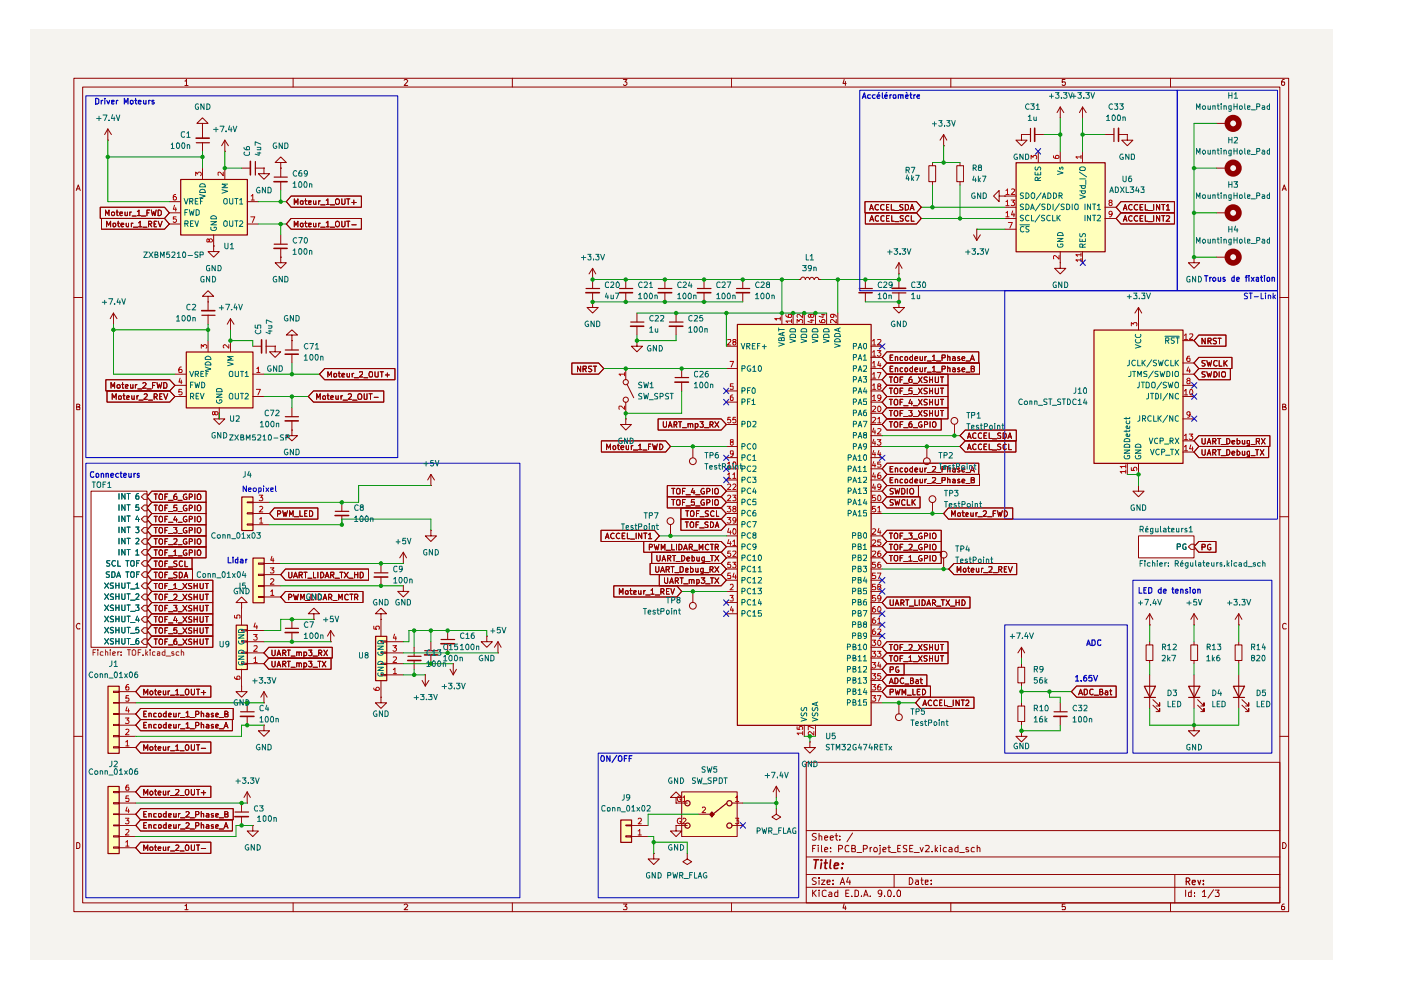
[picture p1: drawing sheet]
<svg xmlns="http://www.w3.org/2000/svg" width="297mm" height="210mm" viewBox="0 0 297 210" stroke-linecap="round" stroke-linejoin="round" font-family="sans-serif">
<path d="M6.3 6.4h276.2v197.1h-276.2z" fill="#f5f3ef"/>
<g fill="none" stroke="#910000" stroke-width=".21">
<path d="M15.7 16.6h257.5v176.7h-257.5zM17.5 18.5h253.9v172.9h-253.9zM39.2 17.2h.2l.1-.4v1.3M39.2 18.1h.7M62.1 16.6v1.9M85.7 17l.2-.2h.3l.2 .3-.7 1h.7M108.6 16.6v1.9M132.2 16.8h.7l-.4 .6 .4 .1v.4l-.2 .2h-.4l-.1-.2M155.1 16.6v1.9M179 16.8l-.3 .9h.7M179.2 17.3v.8M201.6 16.6v1.9"/>
<path d="M225.8 16.8h-.6v.6h.6l.1 .1-.1 .5-.4 .1-.2-.2M248.2 16.6v1.9M272.3 16.8h-.3a.93 .93 0 0 0-.2 1.2h.5l.1-.5-.1-.1h-.5l-.1 .1M16.2 40.4l.4-1.2 .4 1.2M16.3 40h.5M271.9 40.4l.4-1.2 .4 1.2M272 40h.6M15.7 63.1h1.8M271.4 63.1h1.8M16.3 86.3h.4l.2-.3-.1-.2-.5-.1v1.2h.5l.1-.5-.2-.1M271.9 86.3l.6-.1v-.4l-.6-.1v1.2h.6l.2-.4-.3-.2M15.7 109.6h1.8"/>
<path d="M271.4 109.6h1.8M16.9 132.3l-.1-.1a.66 .66 0 0 0-.6 .4 .66 .66 0 0 0 .2 .7h.5M272.7 132.3l-.4-.1-.4 .3v.6l.2 .2h.6M15.7 156.1h1.8M271.4 156.1h1.8M16.3 178.6h.3l.3 .4v.6l-.3 .3h-.3zM170.9 161.6h100.5v29.8h-100.5zM170.9 176.1h100.5M172.3 179.9h.4M173 179.2h-.7v1.4M173.1 176.8l-.6-.1-.3 .3 .1 .3 .7 .2 .1 .2a.51 .51 0 0 1-.4 .4 .51 .51 0 0 1-.5 0M173.5 179.2v.1"/>
<path d="M173.5 179.7v.9M173.7 177.3l.3-.1 .2 .2v.7M173.7 176.7v1.4M174.2 179.2v1.2l.1 .2M174.8 177.6l.7-.1-.1-.2-.4-.1-.2 .2 .1 .7h.5M176 177.6l.7-.1-.1-.2-.4-.1-.2 .2 .1 .7h.5M176.1 179.7v.2M177 177.2h.6M177.3 176.7v1.2l.3 .2M178.1 178v.1M178.1 177.3v.1M180 179.3l-.4-.1-.4 .2v.4v.6l.2 .2 .6-.1"/>
<path d="M180.6 179.9h.5l.3-.2-.1-.4-.7-.1v1.4h.7l.1-.6-.3-.1M180.8 176.6l-1.2 1.9M184.5 179.7v.9M184.8 179.7h-.2l-.1 .3M186.6 179.7v1.2l-.2 .2M186.6 179.2v.1M188.2 179.7h.6M188.5 179.2v1.4h.3M190.3 179.9h.5M190.9 179.2h-.6v1.4h.6M192.3 179.3h-.7v.5l.6 .2 .1 .3-.1 .3h-.7M192.9 179.9h.5"/>
<path d="M193.5 179.2h-.6v1.4h.6M195.1 179.7l.3 .9 .3-.9M196.2 179.3l.6-.1 .2 .3-.1 .3-.7 .8h.8M198.3 179.2v1.4M198.8 179.7l-.5 .6M199.4 179.2v.1M199.4 179.7v.9M200.7 179.7h-.5a.59 .59 0 0 0 0 .9h.5M201.3 179.7h.4l.1 .2v.7h-.5v-.4l.5-.2M203.1 179.2v1.4l-.6-.1a.6 .6 0 0 1 .2-.8h.4M205.3 179.7h-.5v.4l.6 .2-.1 .3h-.5M206.6 179.7h-.4a.59 .59 0 0 0-.1 .9h.5"/>
<path d="M207.2 179.8l.1-.1h.4l.1 .9M207.2 179.2v1.4M271.9 178.6a.65 .65 0 0 1 .8 .7 .65 .65 0 0 1-.8 .6zM39.2 192h.2l.1-.3v1.2M39.2 192.9h.7M62.1 191.4v1.9M85.7 191.9l.2-.2h.3l.2 .2-.7 1h.7M108.6 191.4v1.9M132.2 191.7h.7l-.4 .5 .4 .2v.3l-.1 .2-.6-.1M155.1 191.4v1.9M170.9 188.1h100.5M170.9 185.4h100.5"/>
<path d="M170.9 181.7h100.5M172.3 188.7v1.4M172.5 189.3l.6 .8M173.1 186.2l-.6-.1-.3 .3 .3 .4 .6 .3a.51 .51 0 0 1-.4 .4 .51 .51 0 0 1-.5 0M173.1 188.7l-.8 .8M173.7 188.7v.2M173.7 186.1v.2M173.7 186.6v.9M173.7 189.1v1M174.2 186.6h.7l-.7 .9h.7M174.8 180.2l.7-.2-.1-.3h-.4l-.2 .2 .1 .7h.5M175.2 188.9l-.4-.2-.5 .4 .1 .8 .2 .2 .6-.1"/>
<path d="M175.3 187l.7-.1-.1-.3h-.5l-.1 .2 .1 .7h.5M175.8 189.2l.4-.1 .2 .3v.7h-.6l-.1-.4 .7-.2M176.1 180.5v.1M176.6 187.4v.1M176.6 186.6v.2M177.6 188.7v1.4h-.6v-.9h.6M177.8 180l.7-.1 .1-.2v-.4l-.8-.1v1.4M178.1 187.5l.5-1.4 .5 1.4M178.3 187.1h.6M179 191.6l-.3 .9h.7M179.2 192.1v.8M179.3 189.4h.5"/>
<path d="M179.8 186l-.3 1h.8M180 188.7h-.7v1.4h.7M180.2 186.6v.9M180.6 190v.1M181.3 188.7h.3l.4 .4v.6l-.2 .4h-.5zM181.7 180.8h1M182.6 190v.1M183 180l.7-.1 .2-.2-.1-.4-.8-.1v1.4M183.1 190.1l.5-1.4 .5 1.4M183.2 189.7h.7M184.5 190v.1M186.9 189.3v.2l-.5 .1-.2-.3v-.3l.2-.3 .5 .2v.8l-.2 .4h-.3"/>
<path d="M187.2 180.2l.7-.2-.1-.3h-.4l-.2 .2 .1 .7h.5M187.5 190v.1M188.2 189l.3-.3a.78 .78 0 0 1 .6 .6 .78 .78 0 0 1-.3 .8l-.5-.1zM188.9 180.8h1.1M189.6 190v.1M189.6 185.4v2.7M190.3 188.8l.4-.1 .2 .3v.8l-.1 .3h-.5l-.1-.3v-.6zM192.8 186.1a.72 .72 0 0 1 .8 .7 .72 .72 0 0 1-.8 .7zM193.8 180.8h1.1M194.1 186.6h.5l.1 .9M194.7 186.9h-.4l-.2 .3 .2 .3h.4M195.2 186.6h.5"/>
<path d="M195.4 186.1v1.2l.3 .2M196.2 187l.6-.1v-.3h-.6v.9h.6M197.4 187.4v.1M197.4 186.6v.2M197.6 180.5v.1M198.4 180.1l.4 .5M201.6 191.4v1.9M203.5 180.8h1M225.8 191.7h-.6v.6l.6-.1 .1 .2-.1 .5-.6-.1M248.2 191.4v1.9M249.1 185.4v6M251.4 188.7v1.4"/>
<path d="M252.6 188.7v1.4h-.5l-.1-.8 .2-.2 .4 .1M253.2 190v.1M253.2 189.2v.2M254.9 189.1l.5-.4v1.4M254.9 190.1h.8M257.3 188.6l-1.2 1.8M257.6 188.7h.9l-.4 .5 .4 .3-.1 .6-.8-.1M272.3 191.7h-.3a.93 .93 0 0 0-.2 1.2h.5l.1-.5-.1-.2h-.5l-.1 .2"/>
<circle cx="185.7" cy="180.2" r=".44"/>
</g>
<path d="M251.5 186.9h.5l.3-.3v-.2l-.3-.3h-.5v1.5M251.8 186.9l.5 .7M252.8 187.1l.6-.1v-.4h-.5l-.1 .2 .1 .7h.5M254 186.6l.3 1 .3-1M255.1 187.4v.2M255.1 186.6v.2" fill="none" stroke="#910000" stroke-width=".25"/>
<path d="M172.6 182.3h1M173.1 182.3l-.3 1.8M174.2 182.3v.2M174.2 183l-.2 1.1M174.8 183h.6M175.1 182.3l-.2 1.8h.4M176.1 182.3l-.2 1.6 .3 .2M176.9 183.6l.9-.2-.1-.4h-.7l-.1 .9 .1 .2h.6M178.5 184v.1M178.6 183v.2" fill="none" stroke="#910000" stroke-width=".34"/>
<path d="M30.6 118.9h.6v1.2h-.6l-.6-.6z" fill="#f5f3ef"/>
<path d="M30.6 118.9h.6v1.2h-.6l-.6-.6z" fill="none" stroke="#765500" stroke-width=".21"/>
<path d="M23.3 118.9h-.6v.5l.5 .1 .1 .3-.3 .3-.4-.1M24.5 119l-.5-.1a.67 .67 0 0 0-.3 .6 .67 .67 0 0 0 .5 .6l.3-.2M25 118.9v1.2h.6M26.7 118.9h.6M27 118.9v1.2M27.9 118.9h.4l.1 .1v.9l-.5 .2a.86 .86 0 0 1 0-1.2zM29 119.4h.4M29.5 118.9h-.5v1.2" fill="none" stroke="#006665" stroke-width=".21"/>
<path d="M30.6 121.2h.6v1.2h-.6l-.6-.6z" fill="#f5f3ef"/>
<path d="M30.6 121.2h.6v1.2h-.6l-.6-.6z" fill="none" stroke="#765500" stroke-width=".21"/>
<path d="M23.2 121.2h-.5l-.2 .2 .2 .4 .5 .1v.4l-.2 .1-.5-.1M23.7 121.2h.5l.2 .3v.6l-.4 .3h-.3zM24.7 122.4l.4-1.2 .5 1.2M24.9 122.1h.5M26.7 121.2h.6M27 121.2v1.2M27.9 121.2h.4l.1 .2v.9l-.5 .1a.86 .86 0 0 1 0-1.2zM29 121.8h.4M29.5 121.2h-.5v1.2" fill="none" stroke="#006665" stroke-width=".21"/>
<path d="M30.6 123.6h.6v1.2h-.6l-.6-.6z" fill="#f5f3ef"/>
<path d="M30.6 123.6h.6v1.2h-.6l-.6-.6z" fill="none" stroke="#765500" stroke-width=".21"/>
<path d="M22.2 123.6l.8 1.1M23 123.6l-.8 1.1M24 123.6h-.5l-.1 .2 .1 .3 .5 .2v.3l-.6 .1M24.6 123.6v1.1M24.6 124.1h.6M25.2 123.6v1.1M25.8 123.6l.1 1.1h.5l.1-1.1M26.9 123.6h.7M27.3 123.6v1.1M27.7 124.9h.9M28.8 124l.3-.4v1.1M28.8 124.7h.7" fill="none" stroke="#006665" stroke-width=".21"/>
<path d="M30.6 126h.6v1.2h-.6l-.6-.6z" fill="#f5f3ef"/>
<path d="M30.6 126h.6v1.2h-.6l-.6-.6z" fill="none" stroke="#765500" stroke-width=".21"/>
<path d="M22.2 125.9l.8 1.2M23 125.9l-.8 1.2M24 126l-.4-.1-.2 .3 .1 .2 .5 .3v.3l-.6 .1M24.6 125.9v1.2M24.6 126.5h.6M25.2 125.9v1.2M25.8 125.9l.1 1.2h.5l.1-1.2M26.9 125.9h.7M27.3 125.9v1.2M27.7 127.3h.9M28.8 126.1l.2-.2h.3l.2 .3-.7 .9h.7" fill="none" stroke="#006665" stroke-width=".21"/>
<path d="M30.6 128.4h.6v1.1h-.6l-.6-.6z" fill="#f5f3ef"/>
<path d="M30.6 128.4h.6v1.1h-.6l-.6-.6z" fill="none" stroke="#765500" stroke-width=".21"/>
<path d="M22.2 128.3l.8 1.2M23 128.3l-.8 1.2M24 128.4l-.4-.1-.2 .2 .1 .3 .5 .2v.4l-.6 .1M24.6 128.3v1.2M24.6 128.9h.6M25.2 128.3v1.2M25.8 128.3l.1 1.2h.5l.1-1.2M26.9 128.3h.7M27.3 128.3v1.2M27.7 129.6h.9M28.8 128.3h.7l-.4 .5h.3l.1 .1-.1 .6-.6-.1" fill="none" stroke="#006665" stroke-width=".21"/>
<path d="M30.6 130.7h.6v1.2h-.6l-.6-.6z" fill="#f5f3ef"/>
<path d="M30 131.3l.6-.6h.6v1.2h-.6z" fill="none" stroke="#765500" stroke-width=".21"/>
<path d="M22.2 130.6l.8 1.2M23 130.6l-.8 1.2M24 130.7l-.4-.1-.2 .3 .1 .2 .5 .3v.3l-.6 .1M24.6 130.6v1.2M24.6 131.2h.6M25.2 130.6v1.2M25.8 130.6l.1 1.2h.5l.1-.1v-1.1M26.9 130.6h.7M27.3 130.6v1.2M27.7 132h.9M29.1 130.6l-.3 .9h.7M29.4 131.1v.7" fill="none" stroke="#006665" stroke-width=".21"/>
<path d="M30.6 133.1h.6v1.2h-.6l-.6-.6z" fill="#f5f3ef"/>
<path d="M30.6 133.1h.6v1.2h-.6l-.6-.6z" fill="none" stroke="#765500" stroke-width=".21"/>
<path d="M22.2 133l.8 1.2M23 133l-.8 1.2M24 133.1l-.4-.1-.2 .3 .2 .3 .4 .2v.3h-.6M24.6 133v1.2M24.6 133.6h.6M25.2 133v1.2M25.8 133v.9a.35 .35 0 0 0 .4 .3 .35 .35 0 0 0 .3-.3v-.9M26.9 133h.7M27.3 133v1.2M27.7 134.3h.9M29.4 133h-.5l-.1 .6 .2-.2h.3l.2 .3-.1 .4h-.6" fill="none" stroke="#006665" stroke-width=".21"/>
<path d="M30 136.1l.6-.6h.6v1.2h-.6z" fill="#f5f3ef"/>
<path d="M30.6 135.5h.6v1.2h-.6l-.6-.6z" fill="none" stroke="#765500" stroke-width=".21"/>
<path d="M22.2 135.4l.8 1.2M23 135.4l-.8 1.2M24 135.5l-.4-.1-.2 .2 .2 .4 .4 .1v.4h-.6M24.6 135.4v1.2M24.6 136h.6M25.2 135.4v1.2M25.8 135.4v.9a.35 .35 0 0 0 .4 .3 .35 .35 0 0 0 .3-.3v-.9M26.9 135.4h.7M27.3 135.4v1.2M27.7 136.7h.9M29.4 135.4h-.3a.73 .73 0 0 0-.1 1.2l.4-.1 .1-.4-.2-.3h-.3l-.2 .3" fill="none" stroke="#006665" stroke-width=".21"/>
<path d="M30.6 116.5h.6v1.2h-.6l-.6-.6z" fill="#f5f3ef"/>
<path d="M30.6 116.5h.6v1.2h-.6l-.6-.6z" fill="none" stroke="#765500" stroke-width=".21"/>
<path d="M25.2 116.5v1.2M26.5 116.5v1.2l-.7-1.2v1.2M26.9 116.5h.7M27.3 116.5v1.2M28.8 116.8l.3-.3v1.2M28.8 117.7h.7" fill="none" stroke="#006665" stroke-width=".21"/>
<path d="M30 114.8l.6-.6h.6v1.2h-.6z" fill="#f5f3ef"/>
<path d="M30.6 114.2h.6v1.2h-.6l-.6-.6z" fill="none" stroke="#765500" stroke-width=".21"/>
<path d="M25.2 114.1v1.2M26.5 114.1v1.2l-.7-1.2v1.2M26.9 114.1h.7M27.3 114.1v1.2M28.8 114.2l.5-.1 .2 .3-.7 .9h.7" fill="none" stroke="#006665" stroke-width=".21"/>
<path d="M30 112.4l.6-.6h.6v1.2h-.6z" fill="#f5f3ef"/>
<path d="M30.6 111.8h.6v1.2h-.6l-.6-.6z" fill="none" stroke="#765500" stroke-width=".21"/>
<path d="M25.2 111.8v1.1M26.5 111.8v1.1l-.7-1.1v1.1M26.9 111.8h.7M27.3 111.8v1.1M28.8 111.8h.7l-.4 .4 .4 .2-.1 .5h-.6" fill="none" stroke="#006665" stroke-width=".21"/>
<path d="M30 110.1l.6-.6h.6v1.2h-.6z" fill="#f5f3ef"/>
<path d="M30.6 109.5h.6v1.2h-.6l-.6-.6z" fill="none" stroke="#765500" stroke-width=".21"/>
<path d="M25.2 109.4v1.2M26.5 109.4v1.2l-.7-1.2v1.2M26.9 109.4h.7M27.3 109.4v1.2M29.1 109.4l-.3 .8h.7M29.4 109.8v.8" fill="none" stroke="#006665" stroke-width=".21"/>
<path d="M30 107.7l.6-.6h.6v1.2h-.6z" fill="#f5f3ef"/>
<path d="M30.6 107.1h.6v1.2h-.6l-.6-.6z" fill="none" stroke="#765500" stroke-width=".21"/>
<path d="M25.2 107v1.2M26.5 107v1.2l-.7-1.2v1.2M26.9 107h.7M27.3 107v1.2M29.4 107h-.5l-.1 .6 .6-.1v.7l-.6-.1" fill="none" stroke="#006665" stroke-width=".21"/>
<path d="M30 105.3l.6-.6h.6v1.2h-.6z" fill="#f5f3ef"/>
<path d="M30.6 104.7h.6v1.2h-.6l-.6-.6z" fill="none" stroke="#765500" stroke-width=".21"/>
<path d="M25.2 104.6v1.2M26.5 104.6v1.2l-.7-1.2v1.2M26.9 104.6h.7M27.3 104.6v1.2M29.4 104.6h-.3l-.3 .6v.5l.2 .1h.4v-.6h-.4l-.2 .1" fill="none" stroke="#006665" stroke-width=".21"/>
<path d="M19.3 104.1h11.9v33.1h-11.9z" fill="#fff"/>
<path d="M252 115.9l.6-.5h.6v1.1h-.6z" fill="#f5f3ef"/>
<path d="M252 115.9l.6-.5h.6v1.1h-.6z" fill="none" stroke="#765500" stroke-width=".21"/>
<path d="M249.6 115.9h.6l.1-.5-.7-.1v1.2M251.5 115.4a.45 .45 0 0 0-.7 .2v.6a.45 .45 0 0 0 .7 .2v-.4h-.2" fill="none" stroke="#006665" stroke-width=".21"/>
<path d="M241.4 113.6h11.8v4.7h-11.8z" fill="#fff"/>
<g fill="#ffb">
<path d="M39.5 74.6h14.1v11.8h-14.1z"/>
<path d="M38.3 38h14.1v11.8h-14.1z"/>
<path d="M79.6 134.9h2.4v9.4h-2.4z"/>
<path d="M50 132.5h2.4v9.4h-2.4z"/>
<path d="M51.2 105.3h2.4v7.1h-2.4z"/>
<path d="M53.6 118.3h2.4v9.5h-2.4z"/>
<path d="M156.3 68.7h28.4v85.1h-28.4z"/>
<path d="M215.4 34.5h18.9v18.8h-18.9z"/>
<path d="M231.9 69.9h18.9v28.3h-18.9z"/>
<path d="M22.9 145.5h2.3v14.2h-2.3z"/>
<path d="M22.9 166.7h2.3v14.2h-2.3z"/>
<path d="M131.6 173.8h2.3v4.8h-2.3z"/>
<path d="M144.5 167.9h11.8v9.5h-11.8z"/>
</g>
<path d="M30.6 118.9h.6v1.2h-.6l-.6-.6z" fill="#f5f3ef"/>
<path d="M30.6 118.9h.6v1.2h-.6l-.6-.6z" fill="none" stroke="#765500" stroke-width=".21"/>
<path d="M23.3 118.9h-.6v.5l.5 .1 .1 .3-.3 .3-.4-.1M24.5 119l-.5-.1a.67 .67 0 0 0-.3 .6 .67 .67 0 0 0 .5 .6l.3-.2M25 118.9v1.2h.6M26.7 118.9h.6M27 118.9v1.2M27.9 118.9h.4l.1 .1v.9l-.5 .2a.86 .86 0 0 1 0-1.2zM29 119.4h.4M29.5 118.9h-.5v1.2" fill="none" stroke="#006665" stroke-width=".21"/>
<path d="M30.6 121.2h.6v1.2h-.6l-.6-.6z" fill="#f5f3ef"/>
<path d="M30.6 121.2h.6v1.2h-.6l-.6-.6z" fill="none" stroke="#765500" stroke-width=".21"/>
<path d="M23.2 121.2h-.5l-.2 .2 .2 .4 .5 .1v.4l-.2 .1-.5-.1M23.7 121.2h.5l.2 .3v.6l-.4 .3h-.3zM24.7 122.4l.4-1.2 .5 1.2M24.9 122.1h.5M26.7 121.2h.6M27 121.2v1.2M27.9 121.2h.4l.1 .2v.9l-.5 .1a.86 .86 0 0 1 0-1.2zM29 121.8h.4M29.5 121.2h-.5v1.2" fill="none" stroke="#006665" stroke-width=".21"/>
<path d="M30.6 123.6h.6v1.2h-.6l-.6-.6z" fill="#f5f3ef"/>
<path d="M30.6 123.6h.6v1.2h-.6l-.6-.6z" fill="none" stroke="#765500" stroke-width=".21"/>
<path d="M22.2 123.6l.8 1.1M23 123.6l-.8 1.1M24 123.6h-.5l-.1 .2 .1 .3 .5 .2v.3l-.6 .1M24.6 123.6v1.1M24.6 124.1h.6M25.2 123.6v1.1M25.8 123.6l.1 1.1h.5l.1-1.1M26.9 123.6h.7M27.3 123.6v1.1M27.7 124.9h.9M28.8 124l.3-.4v1.1M28.8 124.7h.7" fill="none" stroke="#006665" stroke-width=".21"/>
<path d="M30.6 126h.6v1.2h-.6l-.6-.6z" fill="#f5f3ef"/>
<path d="M30.6 126h.6v1.2h-.6l-.6-.6z" fill="none" stroke="#765500" stroke-width=".21"/>
<path d="M22.2 125.9l.8 1.2M23 125.9l-.8 1.2M24 126l-.4-.1-.2 .3 .1 .2 .5 .3v.3l-.6 .1M24.6 125.9v1.2M24.6 126.5h.6M25.2 125.9v1.2M25.8 125.9l.1 1.2h.5l.1-1.2M26.9 125.9h.7M27.3 125.9v1.2M27.7 127.3h.9M28.8 126.1l.2-.2h.3l.2 .3-.7 .9h.7" fill="none" stroke="#006665" stroke-width=".21"/>
<path d="M30.6 128.4h.6v1.1h-.6l-.6-.6z" fill="#f5f3ef"/>
<path d="M30.6 128.4h.6v1.1h-.6l-.6-.6z" fill="none" stroke="#765500" stroke-width=".21"/>
<path d="M22.2 128.3l.8 1.2M23 128.3l-.8 1.2M24 128.4l-.4-.1-.2 .2 .1 .3 .5 .2v.4l-.6 .1M24.6 128.3v1.2M24.6 128.9h.6M25.2 128.3v1.2M25.8 128.3l.1 1.2h.5l.1-1.2M26.9 128.3h.7M27.3 128.3v1.2M27.7 129.6h.9M28.8 128.3h.7l-.4 .5h.3l.1 .1-.1 .6-.6-.1" fill="none" stroke="#006665" stroke-width=".21"/>
<path d="M30.6 130.7h.6v1.2h-.6l-.6-.6z" fill="#f5f3ef"/>
<path d="M30 131.3l.6-.6h.6v1.2h-.6z" fill="none" stroke="#765500" stroke-width=".21"/>
<path d="M22.2 130.6l.8 1.2M23 130.6l-.8 1.2M24 130.7l-.4-.1-.2 .3 .1 .2 .5 .3v.3l-.6 .1M24.6 130.6v1.2M24.6 131.2h.6M25.2 130.6v1.2M25.8 130.6l.1 1.2h.5l.1-.1v-1.1M26.9 130.6h.7M27.3 130.6v1.2M27.7 132h.9M29.1 130.6l-.3 .9h.7M29.4 131.1v.7" fill="none" stroke="#006665" stroke-width=".21"/>
<path d="M30.6 133.1h.6v1.2h-.6l-.6-.6z" fill="#f5f3ef"/>
<path d="M30.6 133.1h.6v1.2h-.6l-.6-.6z" fill="none" stroke="#765500" stroke-width=".21"/>
<path d="M22.2 133l.8 1.2M23 133l-.8 1.2M24 133.1l-.4-.1-.2 .3 .2 .3 .4 .2v.3h-.6M24.6 133v1.2M24.6 133.6h.6M25.2 133v1.2M25.8 133v.9a.35 .35 0 0 0 .4 .3 .35 .35 0 0 0 .3-.3v-.9M26.9 133h.7M27.3 133v1.2M27.7 134.3h.9M29.4 133h-.5l-.1 .6 .2-.2h.3l.2 .3-.1 .4h-.6" fill="none" stroke="#006665" stroke-width=".21"/>
<path d="M30 136.1l.6-.6h.6v1.2h-.6z" fill="#f5f3ef"/>
<path d="M30.6 135.5h.6v1.2h-.6l-.6-.6z" fill="none" stroke="#765500" stroke-width=".21"/>
<path d="M22.2 135.4l.8 1.2M23 135.4l-.8 1.2M24 135.5l-.4-.1-.2 .2 .2 .4 .4 .1v.4h-.6M24.6 135.4v1.2M24.6 136h.6M25.2 135.4v1.2M25.8 135.4v.9a.35 .35 0 0 0 .4 .3 .35 .35 0 0 0 .3-.3v-.9M26.9 135.4h.7M27.3 135.4v1.2M27.7 136.7h.9M29.4 135.4h-.3a.73 .73 0 0 0-.1 1.2l.4-.1 .1-.4-.2-.3h-.3l-.2 .3" fill="none" stroke="#006665" stroke-width=".21"/>
<path d="M30.6 116.5h.6v1.2h-.6l-.6-.6z" fill="#f5f3ef"/>
<path d="M30.6 116.5h.6v1.2h-.6l-.6-.6z" fill="none" stroke="#765500" stroke-width=".21"/>
<path d="M25.2 116.5v1.2M26.5 116.5v1.2l-.7-1.2v1.2M26.9 116.5h.7M27.3 116.5v1.2M28.8 116.8l.3-.3v1.2M28.8 117.7h.7" fill="none" stroke="#006665" stroke-width=".21"/>
<path d="M30 114.8l.6-.6h.6v1.2h-.6z" fill="#f5f3ef"/>
<path d="M30.6 114.2h.6v1.2h-.6l-.6-.6z" fill="none" stroke="#765500" stroke-width=".21"/>
<path d="M25.2 114.1v1.2M26.5 114.1v1.2l-.7-1.2v1.2M26.9 114.1h.7M27.3 114.1v1.2M28.8 114.2l.5-.1 .2 .3-.7 .9h.7" fill="none" stroke="#006665" stroke-width=".21"/>
<path d="M30 112.4l.6-.6h.6v1.2h-.6z" fill="#f5f3ef"/>
<path d="M30.6 111.8h.6v1.2h-.6l-.6-.6z" fill="none" stroke="#765500" stroke-width=".21"/>
<path d="M25.2 111.8v1.1M26.5 111.8v1.1l-.7-1.1v1.1M26.9 111.8h.7M27.3 111.8v1.1M28.8 111.8h.7l-.4 .4 .4 .2-.1 .5h-.6" fill="none" stroke="#006665" stroke-width=".21"/>
<path d="M30 110.1l.6-.6h.6v1.2h-.6z" fill="#f5f3ef"/>
<path d="M30.6 109.5h.6v1.2h-.6l-.6-.6z" fill="none" stroke="#765500" stroke-width=".21"/>
<path d="M25.2 109.4v1.2M26.5 109.4v1.2l-.7-1.2v1.2M26.9 109.4h.7M27.3 109.4v1.2M29.1 109.4l-.3 .8h.7M29.4 109.8v.8" fill="none" stroke="#006665" stroke-width=".21"/>
<path d="M30 107.7l.6-.6h.6v1.2h-.6z" fill="#f5f3ef"/>
<path d="M30.6 107.1h.6v1.2h-.6l-.6-.6z" fill="none" stroke="#765500" stroke-width=".21"/>
<path d="M25.2 107v1.2M26.5 107v1.2l-.7-1.2v1.2M26.9 107h.7M27.3 107v1.2M29.4 107h-.5l-.1 .6 .6-.1v.7l-.6-.1" fill="none" stroke="#006665" stroke-width=".21"/>
<path d="M30 105.3l.6-.6h.6v1.2h-.6z" fill="#f5f3ef"/>
<path d="M30.6 104.7h.6v1.2h-.6l-.6-.6z" fill="none" stroke="#765500" stroke-width=".21"/>
<path d="M25.2 104.6v1.2M26.5 104.6v1.2l-.7-1.2v1.2M26.9 104.6h.7M27.3 104.6v1.2M29.4 104.6h-.3l-.3 .6v.5l.2 .1h.4v-.6h-.4l-.2 .1" fill="none" stroke="#006665" stroke-width=".21"/>
<path d="M19.3 104.1h11.9v33.1h-11.9z" fill="none" stroke="#910000" stroke-width=".21"/>
<path d="M252 115.9l.6-.5h.6v1.1h-.6z" fill="#f5f3ef"/>
<path d="M252 115.9l.6-.5h.6v1.1h-.6z" fill="none" stroke="#765500" stroke-width=".21"/>
<g fill="none" stroke="#006665" stroke-width=".21">
<path d="M42.5 39h.8l.2 .6h-1.2zM48.3 39h-1.2l.8 .4-.8 .4h1.2M219.5 36.5v.6h1.1v-.6M219.5 35.4v.4l.2 .3 .3-.1 .1-.5h.5v.6M220 38.3v-.6h-.5v.6h1.1M220 36.7v.4M220.6 37.6l-.6 .4M224.2 36.2l1.2 .5-1.2 .3M224.6 35.5v.3l.2 .1 .4-.5 .2 .2-.1 .3M228.9 36.5l1.5 1M228.9 35.6a.86 .86 0 0 1 1.2 0l-.1 .6h-.9l-.2-.2zM228.9 39.4h1.2"/>
<path d="M228.9 37.9h1.2M229.4 39.4l-.1 .3 .2 .3 .5-.1v-.5M230.2 38.2v.9M39 42.1l.5 1.2 .4-1.2M39.2 47.4h.6l.1-.5-.7-.1v1.2M39.2 45h.4M39.5 47.4l.4 .6M39.8 44.4h-.6v1.2M40.1 44.4l.3 1.2 .2-.8 .3 .8 .2-1.2M40.2 42.7h.6l.1-.5-.7-.1v1.2M40.4 47.4h.4M40.6 42.7l.3 .6"/>
<path d="M41 46.8h-.6v1.2h.6M41.3 46.8l.4 1.2 .4-1.2M41.4 42.7h.4M41.6 44.4h.3l.3 .3v.7l-.3 .2h-.3zM42 42.1h-.6v1.2h.6M42.3 41.2l1.2 .4-1.2 .4M42.5 40.2h.8l.2 .6h-1.2zM42.5 42.7h.3M43 42.1h-.5v1.2M44.7 48.2v.5l.3 .2h.6l.2-.2v-.5h-.4v.1M44.7 47h1.2l-1.2 .7h1.2M44.7 46a.66 .66 0 0 1 .8-.3 .66 .66 0 0 1 .4 .7h-1.2z"/>
<path d="M47.1 40.2l1.2 .4-1.2 .4M47.5 42.2l.3-.1 .4 .1v.9l-.3 .2-.4-.2zM47.5 47l.3-.2 .4 .2v.8l-.3 .2-.4-.2zM48.7 42.1v.9l.2 .3 .5-.1v-1.1M48.7 46.8v1l.2 .2 .5-.1v-1.1M49.8 42.1h.7M49.8 46.8h.7M50.1 42.1v1.2M50.1 46.8v1.2M50.8 42.4l.3-.3v1.2M50.8 46.9l.4-.1 .3 .4-.8 .8h.8M50.8 43.3h.7"/>
<path d="M216.2 47.7h2.1M217 41h-.6a.44 .44 0 0 0 .1 .4 .44 .44 0 0 0 .4 .2v.4h-.6M217 43.3h-.6v.5l.5 .1 .1 .3-.3 .2h-.4M217 45.7h-.6v.4l.5 .2 .1 .3-.3 .2-.4-.1M217.1 48.1l-.3-.1a.6 .6 0 0 0-.5 .6 .6 .6 0 0 0 .5 .6l.3-.2M217.5 40.9l.5 .2 .2 .5a.57 .57 0 0 1-.7 .5zM217.5 43.3a.6 .6 0 0 1 .7 .6 .6 .6 0 0 1-.7 .5zM218.2 45.7l-.3-.1a.6 .6 0 0 0-.5 .6 .6 .6 0 0 0 .5 .6l.3-.1M218.2 48.1h-.7v.3l.7 .5-.3 .3-.4-.1M218.5 44.4l.4-1.1 .4 1.1M218.6 44.1h.6M218.7 45.6v1.2h.5"/>
<path d="M218.9 40.9l.5 .2v.8l-.5 .2a.78 .78 0 0 1 0-1.2zM220.5 45.6l-1 1.5M220.6 43.2l-1.1 1.5M220.7 40.9l-1 1.4M221 42.1l.4-1.2 .3 1.2M221.1 41.7h.6M221.5 45.7h-.6v.4l.5 .2 .1 .3-.3 .2-.4-.1M221.6 43.3h-.7v.4l.7 .4-.3 .3h-.4M222.1 43.3a.6 .6 0 0 1 .7 .6 .6 .6 0 0 1-.7 .5zM222.2 40.9l.6 .2v.3v.5l-.4 .2h-.2zM222.7 45.7a.55 .55 0 0 0-.8 .5 .55 .55 0 0 0 .8 .5M223.2 45.6v1.2h.6"/>
<path d="M223.3 43.3v1.1M223.4 40.9l.5 .2 .1 .3-.1 .5-.3 .2h-.2zM224.1 45.6v1.2M224.2 50.5h1.2l-1.2 .7h1.2M224.3 51.7a.45 .45 0 0 0 .2 .7h.5l.3-.2v-.5h-.4v.2M224.3 46.1l.5 .7M224.4 49.4h.8l.2 .6h-1.2zM224.5 41.5h.5l.2-.4-.2-.2h-.5v1.2M224.6 43.2l-1 1.5M224.8 41.5l.4 .6M224.8 45.6l-.7 .7M225.6 43.3h-.6v.5l.6 .1v.3l-.2 .2h-.4"/>
<path d="M226.1 43.3l.6 .1 .1 .4-.1 .5-.3 .1h-.3zM227.3 43.3v1.1M228.1 43.3l.5 .1v.9l-.5 .1a.78 .78 0 0 1 0-1.1zM228.9 41.3l1.2 .4-1.2 .5M228.9 50.6v.6h1.2v-.6M228.9 49.5v.5l.2 .2 .3-.2 .2-.5h.4l.1 .2-.1 .5M228.9 40.5h1.2M229.4 40.5l-.1 .3 .2 .3h.4l.2-.3-.1-.3M229.4 50.8v.4M229.5 52.4l-.1-.7h-.4l-.1 .7h1.2M230 43.3v1.1M230 45.6v1.2"/>
<path d="M230.1 51.7l-.6 .4M231.2 43.3v1.1l-.7-1.1v1.1M231.2 45.6v1.2l-.7-1.2v1.2M231.6 43.3h.7M231.6 45.6h.7M232 43.3v1.1M232 45.6v1.2M232.7 43.6l.3-.3v1.1M232.7 45.7l.4-.1 .2 .4-.7 .8h.7M232.7 44.4h.6M40.2 78.7l.4 1.1 .5-1.1M41.4 79.3l.7-.1v-.4l-.7-.1v1.1"/>
<path d="M41.7 79.3l.4 .5M42.6 79.2h.4M43.2 78.7h-.6v1.1h.6M43.5 77.8l1.2 .4-1.2 .4M43.5 77a.66 .66 0 0 1 .8-.3 .66 .66 0 0 1 .4 .7h-1.2zM43.5 75.8a.66 .66 0 0 1 .8-.3 .66 .66 0 0 1 .4 .7h-1.2zM43.7 79.2h.3M44.2 78.7h-.5v1.1M48.3 76.8l1.1 .4-1.1 .4M48.8 78.7h.4l.2 .2v.8l-.2 .1h-.4l-.2-.3zM49.4 75.6h-1.1l.8 .4-.8 .4h1.1M49.9 78.7v1l.1 .1h.5v-1.1"/>
<path d="M51 78.7h.6M51.3 78.7v1.1M52 79.1l.3-.4v1.1M52 79.8h.7M157.1 72.8l.5 1.2 .3-1.2M157.3 78.1h.6v-.5h-.6v1.1M158.3 73.4l.6-.1v-.5h-.6v1.2M158.6 73.4l.4 .6M159.1 77.6h-.4a.67 .67 0 0 0-.3 .6 .67 .67 0 0 0 .5 .5l.3-.1v-.4h-.3M159.5 73.3h.4M159.6 77.9l.3-.3v1.1M159.6 78.7h.7"/>
<path d="M160.1 72.8h-.6v1.2h.6M160.6 73.3h.4M160.8 77.7l.2-.1a.6 .6 0 0 1 .5 .4 .6 .6 0 0 1-.2 .7h-.3l-.2-.2zM161.1 72.8h-.5v1.2M161.6 73.5h.9M162.1 73.1v.9M165.1 72.6l1.2 .4-1.2 .4M165.1 69.5v.7M165.1 69.8h1.2M165.7 71.8l.2-.3 .4 .1v.6h-1.2v-.4l.2-.2h.3l.1 .6M165.9 70.5v.6M166.3 70.4l-1.2 .5 1.2 .3"/>
<path d="M167.5 71.9l1.2 .4-1.2 .3M167.6 71l.2-.1h.6l.3 .1v.5h-1.2zM167.6 69.8l.2-.1h.6l.3 .1v.6h-1.2zM169.8 71.9l1.2 .4-1.2 .3M169.9 71l.3-.1h.6l.2 .1v.5h-1.2zM169.9 69.8l.3-.1h.6l.2 .1v.6h-1.2zM172.2 71.9l1.2 .4-1.2 .3M172.3 71l.2-.1h.6l.3 .3v.3h-1.2zM172.3 69.8l.2-.1h.6l.3 .3v.4h-1.2zM174.6 71.9l1.2 .4-1.2 .3M174.7 71l.1-.1h.7l.3 .3v.3h-1.2zM174.7 69.8l.1-.1h.7l.3 .3v.4h-1.2z"/>
<path d="M177 72.9l1.1 .4-1.1 .4M177 72.1a.61 .61 0 0 1 .8-.3 .61 .61 0 0 1 .3 .7h-1.1zM177 70.9l.2-.2h.7l.2 .3v.4h-1.1zM177.8 69.7v.5M178.1 69.5l-1.1 .4 1.1 .5M180.9 73.4l.6-.1v-.5h-.6v1.2M180.9 75.8l.6-.1v-.5h-.6v1.2M180.9 78.1h.6v-.5h-.6v1.1M181.9 74l.5-1.2 .3 1.2M181.9 76.4l.5-1.2 .3 1.2M181.9 78.7l.5-1.1 .3 1.1M182 73.7h.6"/>
<path d="M182 76h.6M182 78.4h.6M183 75.5l.4-.3v1.2M183 77.6h.7v.5l-.7 .6h.7M183 79.8h.7l-.3 .5 .3 .1v.5h-.7M183 76.4h.7M183.2 72.8h.4l.1 .2v.7l-.2 .3a.71 .71 0 0 1-.3-1.2zM239.4 76.4v1l-.4 .2M239.8 78.7v.8l-.2 .3h-.3M240.1 78.7h.7M240.5 78.7v1.1M240.7 73.1l1.2 .4-1.2 .3"/>
<path d="M240.7 76.5l-.5-.1a.67 .67 0 0 0-.3 .6 .67 .67 0 0 0 .6 .6l.2-.2M240.8 72l-.1 .2a.6 .6 0 0 0 .6 .5 .6 .6 0 0 0 .6-.5l-.1-.2M240.8 70.9a.45 .45 0 0 0 .2 .6h.6a.45 .45 0 0 0 .2-.6M241.2 76.4v1.2h.6M241.2 79.8v-1.1l.4 .8 .4-.8v1.1M242.1 76.4v1.2M242.3 76.9l.5 .7M242.8 76.4l-.7 .6M243.2 78.7h-.5l-.2 .2 .2 .3 .5 .2v.4h-.7M244.2 76.3l-1 1.5M244.5 78.7l-1 1.5M245.2 76.4h-.5l-.2 .1 .2 .4 .5 .1v.4l-.2 .2-.5-.1"/>
<path d="M245.5 78.7h-.5l-.1 .2 .1 .3a.39 .39 0 0 1 .4 .2 .39 .39 0 0 1 0 .4h-.5M245.6 76.4l.3 1.2 .2-.9 .2 .9 .3-1.2M246 78.7l.2 1.1 .3-.7 .1 .7 .4-1.1M247 71.3h3M247.1 72.2l.7-.1v-.4l-.7-.1v1.2M247.4 78.7h.4l.2 .2 .1 .4-.3 .5h-.4zM247.5 72.2l.3 .6M247.7 76.5l-.5-.1a.67 .67 0 0 0-.2 .6 .67 .67 0 0 0 .5 .6l.2-.2M248.2 76.4v1.2h.6M248.6 78.7v1.1M249 71.6l-.7 .1v.4l.7 .4-.2 .3-.5-.1M249.2 76.4v1.2"/>
<path d="M249.3 78.7h.4l.2 .2v.8l-.2 .1h-.4l-.2-.3zM249.3 71.6h.7M249.3 76.9l.6 .7M249.7 71.6v1.2M249.9 76.4l-.7 .6M40.4 84.1h.5l.2-.2v-.3l-.2-.2h-.5v1.2M40.4 81.6h.4M40.7 84.1l.4 .5M41 81h-.6v1.2M41.3 81l.3 1.2 .2-.8 .3 .8 .2-1.2M41.6 84h.4M42.2 83.4h-.6v1.2h.6"/>
<path d="M42.5 83.4l.3 1.2 .5-1.2M42.8 81a.66 .66 0 0 1 .6 .5 .66 .66 0 0 1-.2 .7h-.4zM45.9 84.8v.5a.67 .67 0 0 0 .7 .2 .67 .67 0 0 0 .5-.5l-.2-.2h-.3v.2M45.9 83.6h1.2l-1.2 .6h1.2M45.9 82.5l.2-.1h.6l.3 .1 .1 .6h-1.2zM48.9 83.4l.5 .2v.8l-.2 .2h-.4a.86 .86 0 0 1 .1-1.2zM49.9 83.4v1l.1 .2 .5-.1v-1.1M51 83.4h.6M51.3 83.4v1.2M52 83.6l.4-.2 .3 .3-.8 .9h.8M157.3 82.9l.6-.1v-.5l-.6-.1v1.2M157.3 85.3l.6-.1v-.5l-.6-.1v1.2"/>
<path d="M157.3 89.9h.6v-.5l-.6-.1v1.2M157.3 94.7l.6-.1v-.5h-.6v1.1M157.3 97l.6-.1v-.5h-.6v1.2M157.3 99.4l.6-.1v-.5h-.6v1.2M158.5 89.3l.6 .2 .1 .3-.1 .5-.4 .2h-.2zM158.5 82.8h.4M158.5 85.2h.4M159.1 82.2h-.6v1.2M159.1 84.6h-.6v1.2M159.2 94.1h-.5l-.3 .5 .3 .6h.2l.3-.1M159.2 96.5l-.5-.1a.67 .67 0 0 0-.3 .7 .67 .67 0 0 0 .5 .5l.3-.1M159.2 98.9l-.5-.1a.67 .67 0 0 0-.3 .7 .67 .67 0 0 0 .5 .5l.3-.2"/>
<path d="M159.4 84.9h.2l.2-.3v1.2M159.4 85.8h.7M159.6 82.3l.3-.1 .2 .3v.7l-.2 .2h-.3l-.2-.4zM159.6 89.4h.7v.4l-.7 .7h.7M159.6 96.8l.3-.4v1.2M159.6 98.9h.7v.4l-.7 .7h.7M159.6 97.6h.7M159.8 94.1h.2l.3 .2v.7l-.3 .2-.2-.1a.69 .69 0 0 1 0-1zM179.8 97l.6-.1 .1-.3-.2-.2h-.5v1.2M179.8 99.4l.6-.1 .1-.3-.2-.2h-.5v1.2M180.8 97.6l.4-1.2 .4 1.2M180.8 100l.4-1.2 .4 1.2"/>
<path d="M180.9 80.5l.6-.1v-.5l-.6-.1v1.2M180.9 82.9l.6-.1v-.5l-.6-.1v1.2M180.9 85.3l.6-.1v-.5l-.6-.1v1.2M180.9 87.5h.6v-.5h-.6v1.1M180.9 89.9h.6v-.5l-.6-.1v1.2M180.9 92.3h.6v-.5l-.6-.1v1.2M180.9 94.7l.6-.1v-.5h-.6v1.1M180.9 97.3h.6M180.9 99.7h.6M181.9 81l.5-1.2 .3 1.2M181.9 83.4l.5-1.2 .3 1.2M181.9 85.8l.5-1.2 .3 1.2"/>
<path d="M181.9 88.1l.5-1.1 .3 1.1M181.9 90.5l.5-1.2 .3 1.2M181.9 92.9l.5-1.2 .3 1.2M181.9 95.2l.5-1.1 .3 1.1M181.9 96.8l.4-.4v1.2M181.9 99.1l.4-.3v1.2M181.9 97.6h.7M181.9 100h.7M182 80.7h.6M182 83.1h.6M182 85.4h.6M182 87.8h.6"/>
<path d="M182 90.2h.6M182 92.5h.6M182 94.9h.6M183 89.3h.8l-.5 1.2M183 99.1l.4-.3v1.2M183 100h.7M183.2 96.4h.4l.1 .2v.8l-.2 .2a.71 .71 0 0 1-.3-1.2zM183.3 92.2l-.3-.3 .3-.2 .4 .1v.3a.51 .51 0 0 0-.6 .7h.6v-.5l-.1-.1M183.4 82.2l-.4 .9h.8M183.6 87h-.2a.73 .73 0 0 0-.1 1.1h.4v-.6l-.4-.1-.3 .2M183.6 82.6v.8M183.7 84.6h-.6l-.1 .6 .6-.1 .1 .6h-.7"/>
<path d="M183.7 94.6l-.1 .1h-.4l-.2-.1 .1-.5h.6v.8l-.1 .3h-.4M238.3 95.4h1.2l-1.2 .7h1.2M238.4 96.6l-.1 .3 .4 .4h.6l.2-.2v-.5h-.5v.2M238.5 94.2h.9l.1 .2v.4h-1.2zM238.5 93h.9l.1 .2v.4h-1.2zM238.8 88.5v.4M238.8 91.2v.4M238.8 89.2a.36 .36 0 0 0 .2 .6l.5-.1v-.5M239.5 92v.5h-.1h-.5l-.1-.4 .2-.2 .2 .6M239.5 91.2v.2h-1.2M239.5 90.3v.5h-.1h-.5l-.1-.4 .2-.1 .2 .5M239.5 88.5v.2h-1.2"/>
<path d="M240.7 95.4h1.2l-1.2 .7h1.2M240.8 96.6a.45 .45 0 0 0 .2 .7h.6a.45 .45 0 0 0 .2-.7h-.4v.2M240.9 94.2h.8l.2 .6h-1.2zM241.6 81v.9l-.2 .3h-.3M241.6 88.1v1.1l-.4 .1M242 81h.7M242.2 88.7h.6v-.5l-.6-.1v1.2M242.3 81v1.2M242.5 88.7l.4 .6M243 81l.5 .1 .2 .3v.6l-.2 .2h-.5zM243.5 83.4v1l-.4 .2M243.7 92.9l.3 1.2 .4-1.2"/>
<path d="M243.9 95.2l.4 1.2 .4-1.2M243.9 83.4h.7M244.1 88.2a.55 .55 0 0 0-.8 .5 .55 .55 0 0 0 .8 .5M244.2 81.2l.5-.2a.86 .86 0 0 1 .1 1.2h-.5l-.1-.2zM244.3 83.4v1.2M244.6 88.1v1.2h.6M245 83.4l.4 .1 .2 .2v.6l-.2 .3h-.4zM245.4 93l-.1-.1a.6 .6 0 0 0-.5 .6 .6 .6 0 0 0 .5 .6l.1-.1M245.5 88.1v1.2M245.7 88.6l.5 .7M245.8 95.3l-.5-.1a.67 .67 0 0 0-.3 .7 .67 .67 0 0 0 .5 .5l.3-.1M246 93.5h.5l.1-.5-.6-.1v1.2"/>
<path d="M246.1 83.4v1.2M246.2 88.1l-.7 .7M246.3 95.8h.6l.1-.4-.2-.2h-.5v1.2M246.3 81l-1 1.5M246.9 94.1h.9M247.1 96.5h1M247.3 81.1l-.5-.1-.2 .2v.3l.7 .4-.2 .3h-.5M247.6 83.4l-1.1 1.5M247.6 88.1l-1.1 1.5M247.6 81l.4 1.2 .2-.8 .2 .8 .3-1.2M248.1 93.5h.6v-.5l-.6-.1v1.2M248.2 95.2h.6"/>
<path d="M248.3 93.5l.5 .6M248.5 95.2v1.2M248.7 83.4v1.2l-.7-1.2v1.2M248.7 88.1v1.2l-.7-1.2v1.2M249.2 92.9l.7 1.2M249.2 95.2l.7 1.2M249.3 81l.6 .2v.8l-.2 .2h-.4a.86 .86 0 0 1 0-1.2zM249.9 83.6l-.4-.2-.3 .3v.6l.1 .3 .6-.1M249.9 88.2a.45 .45 0 0 0-.7 .2v.7a.45 .45 0 0 0 .7 .1M249.9 92.9l-.7 1.2M249.9 95.2l-.7 1.2M157.3 101.8l.6-.1v-.5h-.6v1.1"/>
<path d="M157.3 104.1h.6v-.6h-.6v1.1M157.3 106.5l.6-.1v-.5l-.6-.1v1.2M157.3 108.9l.6-.1v-.5l-.6-.1v1.2M157.3 111.2h.6v-.5l-.6-.1v1.2M157.3 113.5h.6v-.5l-.6-.1v1.2M157.3 115.9h.6v-.5l-.6-.1v1.2M157.3 118.3l.6-.1v-.5h-.6v1.2M159.2 101.3l-.5-.1-.3 .5 .3 .6 .5-.1M159.2 103.6l-.3-.1a.67 .67 0 0 0-.5 .5 .67 .67 0 0 0 .3 .6h.5M159.2 106l-.3-.2a.67 .67 0 0 0-.5 .5 .67 .67 0 0 0 .3 .7l.5-.1M159.2 108.4l-.3-.2a.67 .67 0 0 0-.5 .5 .67 .67 0 0 0 .3 .7l.5-.1M159.2 110.7a.55 .55 0 0 0-.8 .5 .55 .55 0 0 0 .8 .5"/>
<path d="M159.2 113a.55 .55 0 0 0-.8 .5 .55 .55 0 0 0 .8 .5M159.2 115.4a.55 .55 0 0 0-.8 .5 .55 .55 0 0 0 .8 .5M159.2 117.8l-.5-.1a.67 .67 0 0 0-.3 .7 .67 .67 0 0 0 .5 .5l.3-.2M159.6 101.2h.7l-.4 .4 .4 .1v.5h-.7M159.6 110.6h.8l-.5 1.2M159.6 118l.3-.3v1.2M159.6 118.9h.7M159.9 113.5l-.3-.3 .3-.3 .4 .1v.4a.51 .51 0 0 0-.6 .6h.6v-.5h-.2M159.9 103.5l-.3 .8h.8M160.2 108.2l-.4 .2-.2 .8 .2 .2 .5-.1-.1-.6h-.4l-.2 .2M160.2 103.9v.7M160.3 105.8h-.6l-.1 .6 .6-.1 .1 .6h-.7"/>
<path d="M160.3 115.8l-.2 .3h-.2l-.3-.3 .1-.4h.6v.8l-.5 .3M160.8 117.9l.2-.2a.6 .6 0 0 1 .5 .4 .6 .6 0 0 1-.2 .7l-.3 .1-.2-.3zM179.8 101.8l.6-.1 .1-.4-.2-.1h-.5v1.1M179.8 104.1h.5l.2-.4-.2-.2h-.5v1.1M179.8 106.5h.5l.2-.4-.2-.3h-.5v1.2M179.8 108.9h.5l.2-.4-.2-.3h-.5v1.2M180.8 113.5h.6v-.5l-.6-.1v1.2M180.8 115.9h.6v-.5l-.6-.1v1.2M180.8 118.3l.6-.1v-.5h-.6v1.2M180.8 102.3l.4-1.1 .4 1.1M180.8 104.6l.4-1.1 .4 1.1M180.8 107l.4-1.2 .4 1.2"/>
<path d="M180.8 109.4l.4-1.2 .4 1.2M180.9 101.9h.6M180.9 104.3h.6M180.9 106.7h.6M180.9 109.1h.6M181.9 101.5l.4-.3v1.1M181.9 103.8l.4-.3v1.1M181.9 106.2l.4-.4v1.2M181.9 108.5l.4-.3v1.2M181.9 113.5h.5l.1-.1v-.4l-.6-.1v1.2l.6-.1 .1-.3-.2-.2M181.9 115.9h.5l.1-.2v-.3l-.1-.1h-.5v1.2l.6-.1 .1-.3-.2-.2M181.9 118.2h.6v-.4l-.6-.1v1.2l.6-.1 .1-.4-.2-.2"/>
<path d="M181.9 102.3h.7M181.9 104.6h.7M181.9 107h.7M181.9 109.4h.7M183 101.3h.7v.4l-.7 .6h.7M183 103.5h.7l-.3 .5 .3 .1v.5h-.7M183 115.7l.4-.4v1.2M183 117.8h.7v.4l-.7 .7h.7M183 116.5h.7M183.2 113l.3-.1 .2 .3v.7l-.3 .2a.7 .7 0 0 1-.2-1.1zM183.4 105.8l-.4 .9h.8M183.6 106.3v.7"/>
<path d="M183.7 108.2h-.6l-.1 .6 .6-.1 .1 .6h-.7M249.6 115.9h.6l.1-.5-.7-.1v1.2M251.5 115.4a.45 .45 0 0 0-.7 .2v.6a.45 .45 0 0 0 .7 .2v-.4h-.2M50.5 139.1h1.2l-1.2 .7h1.2M50.5 134.6h1.2l-1.2 .7h1.2M50.6 135.9l-.1 .1a.66 .66 0 0 0 .5 .6 .66 .66 0 0 0 .7-.3l-.1-.5h-.4v.3M50.6 133.6l.3-.2h.6l.2 .2v.5h-1.2zM50.7 137.9h.9l.1 .2v.4h-1.2zM80.1 137h1.2l-1.2 .7h1.2M80.2 138.3l-.1 .2a.61 .61 0 0 0 .6 .4 .61 .61 0 0 0 .6-.5l-.1-.2h-.4v.2M80.2 136l.2-.2h.6l.3 .3v.4h-1.2zM157.3 120.6h.6v-.5h-.6v1.1"/>
<path d="M157.3 123l.6-.1v-.5h-.6v1.2M157.3 125.4l.6-.1v-.5l-.6-.1v1.2M157.3 127.8l.6-.1v-.5l-.6-.1v1.2M157.3 130.1l.6-.1v-.5h-.6v1.1M159.2 120.1h-.5a.67 .67 0 0 0-.3 .6 .67 .67 0 0 0 .5 .5l.3-.1M159.2 122.5l-.5-.1a.67 .67 0 0 0-.3 .7 .67 .67 0 0 0 .5 .5l.3-.2M159.2 124.9l-.3-.2a.67 .67 0 0 0-.5 .5 .67 .67 0 0 0 .3 .7l.5-.1M159.2 127.3l-.3-.2a.67 .67 0 0 0-.5 .5 .67 .67 0 0 0 .3 .7l.5-.1M159.2 129.6l-.3-.1a.67 .67 0 0 0-.5 .5 .67 .67 0 0 0 .3 .6h.5M159.6 120.4l.3-.3v1.1M159.6 122.8l.3-.4v1.2M159.6 125.1h.2l.1-.4v1.2"/>
<path d="M159.6 127.4h.2l.1-.3v1.2M159.6 129.8h.2l.1-.3v1.1M159.6 121.2h.7M159.6 123.6h.7M159.6 125.9h.7M159.6 128.3h.7M159.6 130.6h.7M160.7 124.7h.8l-.5 .5 .5 .2v.3l-.2 .2-.6-.1M160.8 120.4l.3-.3v1.1M160.8 122.5l.5-.1 .2 .4-.8 .8h.8M160.8 121.2h.7M161 127.1l-.2 .8h.7"/>
<path d="M161.3 127.5v.8M161.4 129.5h-.6v.5h.5l.2 .1v.4l-.2 .1h-.5M179.7 137.2h.5l.1-.2v-.3l-.6-.1v1.2M179.7 139.5h.5l.1-.1v-.4l-.6-.1v1.2M180.8 120.6h.6v-.5h-.6v1.1M180.8 123l.6-.1v-.5h-.6v1.2M180.8 125.4l.6-.1v-.5l-.6-.1v1.2M180.8 127.8l.6-.1v-.5l-.6-.1v1.2M180.8 130.1l.6-.1v-.5h-.6v1.1M180.8 132.4h.6v-.5l-.6-.1v1.2M180.8 134.8h.6v-.5l-.6-.1v1.2M180.8 137.2l.6-.1v-.4l-.6-.1v1.2h.5l.2-.5-.3-.1"/>
<path d="M180.8 139.5l.6-.1v-.4l-.6-.1v1.2h.5l.2-.4-.3-.2M181.9 120.6h.6v-.5h-.6v1.1h.6l.1-.4-.2-.2M181.9 122.9h.6v-.4l-.6-.1v1.2l.6-.1 .1-.3-.2-.3M181.9 125.3l.6-.1v-.3l-.1-.2h-.5v1.2h.6l.1-.3-.2-.3M181.9 127.7l.6-.1v-.3l-.1-.2h-.5v1.2h.6l.1-.4-.2-.2M181.9 130h.6v-.4l-.1-.1h-.5v1.1h.6l.1-.3-.2-.3M181.9 132.4l.6-.1v-.3l-.1-.2h-.5v1.2l.6-.1 .1-.3-.2-.2M181.9 134.8h.5l.1-.2v-.3l-.1-.1h-.5v1.2l.6-.1 .1-.3-.2-.2M181.9 136.9l.4-.3v1.2M181.9 139.3l.4-.4v1.2M181.9 137.8h.7M183 120.1h.7l-.3 .4 .3 .1v.5l-.1 .1h-.4l-.2-.1"/>
<path d="M183 129.5h.8l-.5 1.1M183 139.3l.4-.4v1.2M183.2 136.7l.3-.1 .2 .2v.7l-.3 .3a.7 .7 0 0 1-.2-1.1zM183.3 132.3l-.3-.2 .3-.3h.3l.1 .4-.6 .2-.1 .2 .3 .4 .4-.1v-.5l-.1-.1M183.4 122.3l-.4 .9h.8M183.6 127.1l-.4 .2-.2 .8 .2 .2 .5-.1-.1-.6h-.4l-.2 .2M183.6 122.8v.8M183.7 124.7h-.6l-.1 .6 .6-.1 .1 .6h-.7M183.7 134.7l-.1 .3h-.3l-.3-.3 .1-.4h.6v.8l-.5 .3M50.6 140.3l-.1 .3 .4 .4h.6l.2-.2v-.5h-.5v.2M80.1 141.5h1.2l-1.2 .7h1.2M80.2 142.7l-.1 .3 .2 .3h.7a.45 .45 0 0 0 .2-.6h-.4v.1"/>
<path d="M80.3 140.3h.8l.2 .6h-1.2zM169.8 152.1l1.2 .5-1.2 .3M169.9 151.1v.6h.4l.2-.5 .4-.1 .1 .1v.6M169.9 150l-.1 .5 .3 .2 .2-.1 .3-.6h.3l.1 .7M172.2 152.1l1.2 .5-1.2 .3M172.3 151.1v.6h.4l.2-.5 .2-.1 .3 .3-.1 .4M172.3 150l-.1 .5 .3 .2 .3-.2 .2-.5h.3v.7M173.1 149v.5M173.4 148.8l-1.2 .5 1.2 .4M179.7 141.9l.6-.1v-.3l-.1-.2h-.5v1.2M179.7 144.3l.6-.1v-.4l-.1-.1h-.5v1.2M179.7 146.6h.6v-.4l-.1-.2h-.5v1.2"/>
<path d="M179.7 149h.4l.2-.4-.2-.3h-.4v1.2M180.8 141.8h.6v-.5h-.6v1.2h.5l.2-.4-.3-.3M180.8 144.2h.6v-.5h-.6v1.2h.5l.2-.5-.3-.2M180.8 146.6h.6v-.6h-.6v1.2h.5l.2-.4-.3-.2M180.8 148.9l.6-.1v-.4l-.6-.1v1.2h.6l.1-.3-.3-.3M181.9 141.6l.4-.3v1.2M181.9 144l.4-.3v1.2M181.9 146.4l.4-.4v1.2M181.9 148.7l.4-.4v1.2M181.9 140.1h.7M181.9 142.5h.7M181.9 144.9h.7"/>
<path d="M181.9 147.2h.7M181.9 149.5h.7M183 141.4h.7v.4l-.7 .7h.7M183 143.7h.7l-.3 .4 .3 .1v.5l-.1 .2h-.4l-.2-.2M183 140.1h.7M183.4 146l-.4 .8h.8M183.6 146.4v.8M183.7 148.3h-.6l-.1 .6 .6-.1 .1 .6h-.7"/>
</g>
<g fill="none" stroke="#910000" stroke-width=".21">
<path d="M22.9 29.7h.1M22.9 27.3l-.7 1.2M22.9 27.3l.7 1.2M22.9 27.3v2.4M42.9 26.2h1.2l-1.2-1.2-1.2 1.2h1.2v1.1M42.9 27.3h.1M42.9 27.3v2M42.9 30.2v1.9M42.9 35.6v2.4M47.7 32.1h.1M47.7 29.7v2.4M47.7 35.6v2.4"/>
<path d="M47.7 29.7l.7 1.2M47.7 29.7l-.7 1.2M51.2 35.6h1.9M54.1 35.6h1.9M56 35.6v1.2h1.1l-1.1 1.2-1.2-1.2h1.2M56 35.6h.1M59.5 34.5h1.2l-1.2-1.2-1.2 1.2h1.2v1.1M59.5 35.6h.1M59.5 35.6v1.9M59.5 38.5v1.9M196.9 35.1h1.5v3.4h-1.5zM197.7 34.5v.6"/>
<path d="M197.7 38.5v.7M200.1 30.9h.1M200.1 28.5l-.8 1.2M200.1 28.5l.6 1.2M200.1 28.5v2.4M202.9 35.1h1.4v3.4h-1.4zM203.5 34.5v.6M203.5 38.5v.7M216.6 28.5v1.2h1.2l-1.2 1.2-1.2-1.2h1.2M216.6 28.5h.1M216.6 28.5h1.8M219.4 28.5h1.9"/>
<path d="M220.1 32.1v2.4M224.8 25h.1M224.8 22.7v2.3M224.8 32.1v2.4M224.8 22.7l-.7 1.2M224.8 22.7l.8 1.2M229.5 25h.1M229.5 22.7v2.3M229.5 32.1v2.4M229.5 22.7l-.6 1.2M229.5 22.7l.8 1.2M234.3 28.5h1.8"/>
<path d="M237.2 28.5h1.8M239 28.5v1.2h1.2l-1.2 1.2-1.2-1.2h1.2M239 28.5h.1M257.9 35.6h2.4M257.9 26.2h2.4M21.3 43.9h13.6l1 1.2-1 1.2h-13.6zM21.5 46.3h13.4l1 1.2-1 1.1h-13.4zM22.4 45.7v-1.2l.4 .9 .3-.9v1.2M22.6 48.1v-1.2l.4 .9 .5-.9v1.2M23.6 45.1l.2-.1h.3l.2 .1-.1 .5h-.5zM24 47.4l.5-.1v.7h-.5zM24.6 45h.5"/>
<path d="M24.8 44.5v1.1l.3 .1M24.9 47.3h.4M25.1 46.9v1l.2 .2M25.4 45.3l.6-.1-.1-.2h-.4l-.1 .1v.5l.2 .1 .3-.1M25.7 47.7l.5-.1v-.3h-.5v.2v.4l.1 .2 .4-.1M26.5 45v.6h.5M26.8 47.3v.6l.1 .2 .4-.1M27 45v.7M27.3 47.3v.8M27.5 45v.7M27.9 45l-.4 .1M27.9 47.3v.8"/>
<path d="M28 45.8h.9M28.2 47.3h-.3v.2M28.3 48.2h.9M29.1 44.9l.4-.4v1.2M29.1 45.7h.7M29.4 47.2l.3-.3v1.2M29.4 48.1h.7M30 45.8h.9M30.3 48.2h.9M31.2 45.1h.4M31.5 47.5h.5l.2-.2-.1-.3-.6-.1v1.2M31.7 44.5h-.5v1.2"/>
<path d="M31.7 47.5l.5 .6M32.1 44.5l.2 1.2 .3-.8 .3 .8 .2-1.2M32.7 47.5h.3M33.2 46.9h-.5v1.2h.5M33.5 44.5h.4l.3 .3v.7l-.3 .2h-.4zM33.5 46.9l.5 1.2 .4-1.2M35.9 45.1h2.4M35.9 47.5h2.4M35.9 42.8h2.4M45.3 52.2v1.1h1.2l-1.2 1.2-1.2-1.2h1.2M45.3 52.2h.1M45.3 49.8v2.4"/>
<path d="M52.4 47.5h2.4M52.4 42.8h2.4M59.5 54.5v1.2h1.2l-1.2 1.2-1.2-1.2h1.2M59.5 54.5h.1M59.5 49.8v1.9M59.5 52.7v1.8M61.7 46.3h14.9v2.3h-14.9l-1-1.1zM61.7 41.6h14.9v2.3h-14.9l-1-1.1zM62.4 48.1v-1.2l.3 .9 .5-.9v1.2M62.4 43.3v-1.1l.3 .8 .5-.8v1.1M63.8 47.3l.5 .1v.6h-.5zM63.8 42.6l.5 .1v.6h-.5z"/>
<path d="M64.6 47.3h.5M64.6 42.6h.5M64.8 46.9v1l.3 .2M64.8 42.2v1l.3 .1M65.4 47.7l.6-.1v-.3h-.6v.7h.6M65.4 42.9l.6-.1v-.2h-.6v.7h.6M66.5 47.3v.6l.1 .2 .4-.1M66.5 42.6v.6l.1 .1h.4M67 42.6v.7M67 47.3v.8M67.6 42.6v.7M67.6 47.3v.8"/>
<path d="M67.9 47.3h-.3v.2M67.9 42.6h-.3v.2M68 48.2h.9M68 43.4h.9M69.2 47.2l.3-.3v1.2M69.2 42.5l.3-.3v1.1M69.2 48.1h.6M69.2 43.3h.6M70 48.2h1M70 43.4h1M71.2 47.1l.3-.2a.6 .6 0 0 1 .5 .6 .6 .6 0 0 1-.5 .6l-.4-.4zM71.2 42.3l.3-.1a.6 .6 0 0 1 .5 .6 .6 .6 0 0 1-.5 .5l-.4-.4z"/>
<path d="M72.5 46.9v1.1l.1 .1h.3l.3-.3v-.9M72.5 42.2v1.1h.1h.3l.3-.2v-.9M73.5 46.9h.7M73.5 42.2h.7M73.8 42.2v1.1M73.8 46.9v1.2M74.6 47.7h.9M74.6 42.9h.9M75 42.4v.9M125.6 59.3h.1M125.6 56.9v4.2M125.6 56.9l-.7 1.2"/>
<path d="M125.6 56.9l.7 1.2M132.7 59.3v1.8M141 59.3v1.8M149.3 59.3v1.8M157.5 59.3v1.8M170.7 59.3a.47 .47 0 0 1 .5-.5 .47 .47 0 0 1 .5 .5 .47 .47 0 0 1 .4-.5 .47 .47 0 0 1 .5 .5M170.8 59.3a.51 .51 0 0 0-.5-.5 .51 .51 0 0 0-.5 .5h-.5M172.7 59.3a.47 .47 0 0 1 .4-.5 .47 .47 0 0 1 .5 .5h.5M183.4 42.8h10.9l1 1.1-1 1.2h-10.9zM183.5 45.1h10.8l1 1.2-1 1.2h-10.8zM183.5 59.3v1.8M184.4 44.5l.3-1.2 .5 1.2"/>
<path d="M184.4 46.9l.4-1.2 .5 1.2M184.5 44.2h.6M184.6 46.6h.5M186.3 43.4l-.3-.1a.6 .6 0 0 0-.5 .6 .6 .6 0 0 0 .5 .6l.3-.1M186.3 45.8a.45 .45 0 0 0-.7 .2v.7a.45 .45 0 0 0 .7 .1M187.5 43.4l-.3-.1a.6 .6 0 0 0-.5 .6 .6 .6 0 0 0 .5 .6l.3-.1M187.5 45.8a.45 .45 0 0 0-.7 .2v.7a.45 .45 0 0 0 .7 .1M188 43.9h.3M188 46.3h.4M188.5 43.3h-.5v1.2h.5M188.6 45.7h-.6v1.2h.6M189 43.3v1.2h.6"/>
<path d="M189.1 45.7v1.2h.5M189.7 44.6h.9M189.7 47h.9M190.6 58.1h.1M190.6 55.7l-.7 1.2M190.6 55.7l.7 1.2M190.6 55.7v2.4M190.6 59.3v1.8M191.4 43.4l-.4-.1-.2 .3 .2 .3 .4 .2v.3h-.6M191.5 45.8h-.6v.4l.5 .2 .1 .3-.2 .2-.5-.1M191.9 43.3h.4l.3 .3v.7l-.3 .2h-.4zM192.7 45.8a.55 .55 0 0 0-.8 .5 .55 .55 0 0 0 .8 .5"/>
<path d="M193 44.5l.4-1.2 .4 1.2M193.1 44.2h.5M193.2 45.7v1.2h.6M206.4 49.8l.7 1.2M207.1 48.6h.1M207.1 48.6v2.4M207.9 49.8l-.8 1.2M211.8 41.6v-1.2l-1.1 1.2 1.1 1.2v-1.2h1.2M213 41.6h.1M213 41.6h2.4M213 43.9h2.4M213 46.3h2.4"/>
<path d="M213 48.6h2.4M224.8 55.7v1.2h1.2l-1.2 1.2-1.2-1.2h1.2M224.8 55.7h.1M224.8 53.3v2.4M229.5 53.3v2.4M234.3 43.9h2.3M234.3 46.3h2.3M237.7 42.8h11.3v2.3h-11.3l-1.1-1.2zM237.7 45.1h11.3v2.4h-11.3l-1.1-1.2zM238.2 44.5l.4-1.2 .3 1.2M238.2 46.9l.4-1.2 .3 1.2M238.3 44.2h.5"/>
<path d="M238.3 46.6h.5M240 43.4a.55 .55 0 0 0-.7 .5 .55 .55 0 0 0 .7 .5M240 45.8a.55 .55 0 0 0-.7 .5 .55 .55 0 0 0 .7 .5M241.2 43.4a.55 .55 0 0 0-.8 .5 .55 .55 0 0 0 .8 .5M241.2 45.8a.55 .55 0 0 0-.8 .5 .55 .55 0 0 0 .8 .5M241.7 43.9h.4M241.7 46.3h.4M242.3 43.3h-.6v1.2h.6M242.3 45.7h-.6v1.2h.6M242.8 43.3v1.2h.5M242.8 45.7v1.2h.5M243.4 44.6h.9"/>
<path d="M243.4 47h.9M244.6 43.3v1.2M244.6 45.7v1.2M245.9 43.3v1.2l-.7-1.2v1.2M245.9 45.7v1.2l-.7-1.2v1.2M246.3 43.3h.7M246.3 45.7h.7M246.6 43.3v1.2M246.6 45.7v1.2M247.3 43.7l.3-.4v1.2M247.3 45.8l.4-.1 .3 .4-.8 .8h.8M247.3 44.5h.7"/>
<path d="M253.2 54.5v1.2h1.1l-1.1 1.2-1.2-1.2h1.2M253.2 54.5h.1M257.9 45.1h2.4M257.9 54.5h2.4M24 68.7h.1M24 66.4l-.6 1.2M24 66.4l.8 1.2M24 66.4v2.3M37.1 79.3h2.4M44.1 62.8h1.2l-1.2-1.2-1.2 1.2h1.2v1.2M44.1 64h.1M44.1 64v1.9"/>
<path d="M44.1 66.8v1.9M44.1 72.2v2.4M48.9 69.9h.1M48.9 67.6v2.3M48.9 72.2v2.4M48.9 67.6l.7 1.1M48.9 67.6l-.7 1.1M53.6 79.3h2.4M53.6 73.4h1.9M56.4 73.4h1.9M58.3 73.4v1.2h1.2l-1.2 1.2-1.2-1.2h1.2M58.3 73.4h.1"/>
<path d="M61.9 71h1.2l-1.2-1.1-1.2 1.1h1.2v1.2M61.9 72.2h.1M61.9 72.2v2M61.9 75.1v1.9M68.8 78.1h14.9v2.4h-14.9l-1.1-1.2zM69.5 79.9v-1.1l.3 .8 .5-.8v1.1M70.8 79.2h.5v.7l-.5-.1zM71.7 79.2h.4M71.9 78.8v1l.2 .1M72.5 79.6l.6-.2-.2-.2-.4 .1v.5l.1 .1h.4M73.6 79.2l.1 .7 .4-.1M74.1 79.2v.7"/>
<path d="M74.7 79.2v.7M75 79.2h-.3v.2M76.2 78.9h.7v.3l-.7 .7h.7M78.4 78.8h.4l.2 .2v.8l-.2 .1h-.4l-.2-.3zM79.5 78.8v1l.2 .1 .5-.1v-1M80.6 78.8h.7M80.9 78.8v1.1M81.7 79.5h.8M82.1 79.1v.8M121.2 77h5.7l1.1 1.1-1.1 1.2h-5.7zM123.1 77.6v1.2l-.7-1.2v1.2M123.6 78.2l.7-.1v-.4l-.7-.1v1.2"/>
<path d="M124 78.2l.3 .6M125.5 77.6l-.7 .1v.4l.7 .4-.3 .3-.4-.1M125.6 64v1.2h1.2l-1.2 1.2-1.1-1.2h1.1M125.6 64h.1M125.6 62.1v1.9M125.8 77.6h.7M126.2 77.6v1.2M132.7 62.1v1.9M132.7 78.1v2.4M135 72.2v1.2h1.2l-1.2 1.2-1.1-1.2h1.1M135 72.2h.1M135 66.4v1.8"/>
<path d="M135 69.2v1.8M141 62.1v1.9M143.3 66.4v1.8M143.3 69.2v1.8M144.5 78.1v1.9M149.3 62.1v1.9M154 73.4h2.3M154 78.1h2.3M157.5 62.1v1.9M165.8 66.4v2.3M168.1 66.4v2.3M170.5 66.4v2.3"/>
<path d="M172.9 66.4v2.3M175.3 66.4v2.3M177.6 66.4v2.3M183.5 62.1v1.9M184.7 73.4h2.3M184.7 78.1h2.3M184.7 75.8h2.3M188 77h19.7v2.3h-19.7l-1-1.2zM188 79.3h13v2.4h-13l-1-1.2zM188 74.6h19.5v2.4h-19.5l-1-1.2zM188.6 79.9h.6M188.7 78.1h.4"/>
<path d="M188.7 75.8h.4M188.9 79.9v1.2M189.3 77.6h-.6v1.2h.6M189.3 75.3h-.6v1.2h.6M189.8 78.1l.2-.1 .3 .1v.7M189.8 75.8l.2-.2 .3 .2v.7M189.8 75.6v.9M189.8 78v.8M190.6 64v1.2h1.2l-1.2 1.2-1.2-1.2h1.2M190.6 64h.1M190.6 62.1v1.9M191.3 78.1l-.3-.1-.2 .1v.6l.2 .1 .3-.1"/>
<path d="M191.3 75.7l-.3-.1-.2 .2v.5l.2 .2 .3-.1M191.4 79.9h-.6v1.2M191.9 78.1l.1-.1 .4 .1v.6l-.4 .1-.1-.1zM191.9 75.8l.1-.2 .4 .1v.7l-.4 .1-.1-.2zM193.3 79.9l-.4 .2-.2 .8 .2 .2 .5-.1-.1-.6h-.4l-.2 .2M193.5 78.1l-.4-.1-.2 .2v.4l.2 .2 .4-.1M193.5 75.7l-.4-.1-.2 .3v.3l.2 .3 .4-.1M193.5 75.3v1.2M193.5 77.6v1.2M194 78.4l.6-.1-.2-.3-.4 .1v.6l.1 .1 .4-.1M194 76l.6-.1-.2-.3-.4 .2v.5l.1 .2 .4-.1M194.7 79.9l.8 1.2"/>
<path d="M195.1 78v.7l.3 .1 .2-.1M195.1 75.6v.8l.3 .1 .2-.2M195.5 79.9l-.8 1.2M195.6 75.6v.9M195.6 78v.8M196.1 75.6v.9M196.1 78v.8M196.4 78l-.3 .2M196.4 75.6l-.3 .3M196.6 78.9h.8M196.6 76.5h.8M197.1 79.9v1.2"/>
<path d="M197.7 78l.3-.4v1.2M197.7 75.6l.3-.3v1.2M197.7 78.8h.7M197.7 79.9v1.2M197.7 76.5h.7M198.3 79.9l.1 1.2h.5l.1-1.2M198.5 78.9h1M198.5 76.5h1M199.4 79.9h.7M199.7 78.2l.7-.1v-.4l-.7-.1v1.2M199.7 75.9l.7-.1v-.4l-.7-.1v1.2M199.7 79.9v1.2"/>
<path d="M200.9 78.1l.2-.1 .3 .1v.7M200.9 75.8l.2-.2 .3 .1v.8M200.9 75.3v1.2M200.9 77.6v1.2M202 78.1l.4-.1 .1 .1v.7M202 75.7l.4-.1 .1 .2v.7M202.5 78.3h-.4l-.2 .2 .2 .3 .4-.1M202.5 75.9h-.4l-.2 .2 .2 .4 .4-.1M203.5 78.1l-.3-.1-.2 .2 .5 .5-.1 .1-.4-.1M203.5 75.7l-.3-.1-.2 .3 .5 .4-.1 .2-.4-.1M204 78.4l.6-.1-.2-.3-.4 .1v.6l.1 .1 .4-.1M204 76l.6-.1-.2-.3-.4 .2v.5l.1 .2 .4-.1"/>
<path d="M204.8 78.9h.9M204.8 76.5h.9M205.7 76.5l.5-1.2 .4 1.2M205.9 78.1h.5l.2-.3-.2-.2h-.5v1.2h.5l.2-.1v-.4l-.3-.2M205.9 76.1h.5M241.4 67.6h.1M241.4 65.2l-.8 1.2M241.4 65.2l.7 1.2M241.4 65.2v4.7M250.8 79.3h2.4M250.8 72.2h2.4M250.8 77h2.4"/>
<path d="M254.2 78.1h6.7v2.4h-6.7l-1-1.2zM254.2 75.8h7v2.3h-7l-1-1.1zM254.2 71h5.7v2.4h-5.7l-1-1.2zM255.5 78.8l-.7 .1v.3l.7 .4-.1 .3h-.6M255.5 76.5h-.7v.4l.7 .4-.2 .3h-.5M255.5 71.7v1.2l-.7-1.2v1.2M255.9 78.8l.3 1.1 .2-.7 .2 .7 .3-1.1M255.9 76.5l.3 1.1 .2-.8 .2 .8 .3-1.1M256.1 72.3l.6-.1v-.5h-.6v1.2M256.4 72.3l.4 .6M257.4 78.8h.4l.3 .4-.3 .7h-.4zM257.9 71.7h-.5l-.2 .2 .2 .3 .5 .2v.3l-.2 .2-.5-.1"/>
<path d="M258.1 76.5h-.5a.67 .67 0 0 0-.3 .6 .67 .67 0 0 0 .5 .5l.3-.1M258.2 71.7h.7M258.5 76.5v1.1h.6M258.5 78.8v1.1M258.6 71.7v1.2M259.2 78.8h.5l.1 .4-.1 .7h-.5l-.2-.3zM259.5 76.5v1.1M259.7 77l.5 .6M260.2 76.5l-.7 .6M22.4 80.5h13.6l1.1 1.2-1.1 1.2h-13.6zM22.7 82.9h13.3l1.1 1.2-1.1 1.2h-13.3zM23.5 82.3v-1.2l.5 .9 .3-.9v1.2"/>
<path d="M23.8 84.7v-1.2l.4 .8 .4-.8v1.2M24.9 81.6h.5l.1 .5-.2 .2h-.3l-.2-.2zM25.1 84h.6v.7l-.6-.1zM25.8 81.5h.4M26 81.1v1.2h.2M26.1 83.9h.4M26.2 83.5v1l.3 .2M26.6 82l.6-.2-.2-.3-.4 .2v.4l.1 .2h.4M26.8 84.3l.6-.1-.1-.3-.5 .2v.4l.1 .2h.4M27.7 81.5v.8l.5-.1M27.9 83.9l.1 .8 .4-.1M28.2 81.5v.8"/>
<path d="M28.4 83.9v.8M28.7 81.5v.8M29 81.5l-.3 .3M29 83.9v.8M29.2 82.5h.9M29.4 83.9l-.4 .1v.2M29.5 84.8h.8M30.3 81.3l.4-.2 .3 .3-.8 .9h.8M30.6 83.7l.4-.2 .2 .3-.7 .9h.7M31.2 82.5h.9M31.5 84.8h.8M32.3 81.7h.5"/>
<path d="M32.7 84.2h.4l.3-.3-.3-.4h-.4v1.2M32.9 81.1h-.6v1.2M32.9 84.2l.5 .5M33.3 81.1l.2 1.2 .3-.9 .2 .9 .3-1.2M33.9 84.1h.3M34.4 83.5h-.5v1.2h.5M34.7 83.5l.4 1.2 .5-1.2M34.7 81.1h.4l.3 .3v.6l-.2 .3h-.5zM37.1 81.7h2.4M37.1 84.1h2.4M46.5 86.4v2.4h-1.2l1.2 1.2 1.2-1.2h-1.2v-1.2M46.5 87.6h.1"/>
<path d="M53.6 84.1h2.4M61.9 91.2v1.2h1.2l-1.2 1.1-1.2-1.1h1.2M61.9 91.2h.1M61.9 86.4v1.9M61.9 89.2v2M66.5 82.9h14.9v2.4h-14.9l-1.1-1.2zM67.1 84.7v-1.2l.4 .8 .4-.8v1.2M68.5 84h.5l-.1 .7h-.4zM69.3 83.9h.5M69.5 83.5v1l.3 .2M70.1 84.3l.6-.1-.2-.3-.4 .2v.4l.1 .2h.4M71.2 83.9l.1 .8 .4-.1"/>
<path d="M71.7 83.9v.8M72.3 83.9v.8M72.6 83.9l-.3 .1v.2M72.7 84.8h1M73.8 83.7l.2-.2h.3l.2 .2v.3l-.7 .7h.7M74.8 84.8h.9M75.1 80.1h.9M75.9 83.7l.3-.2 .3 .1a.87 .87 0 0 1 0 1.1h-.5l-.1-.4zM77.1 80.1h.9M77.2 83.5l.1 1.2 .5-.1v-1.1M78.2 83.5h.7M78.6 83.5v1.2"/>
<path d="M79.3 84.2h.9M127.5 93.5h13.6l1.1 1.2-1.1 1.1h-13.6zM128.6 95.3v-1.2l.4 .9 .5-.9v1.2M130 94.7l.1-.2 .4 .1v.6l-.4 .1-.1-.1zM130.9 94.5h.4M131.1 94.1v1.1l.2 .1M131.7 94.9l.5-.1-.1-.3-.4 .2v.5l.1 .1 .4-.1M132.7 88.8v1.2h1.2l-1.2 1.2-1.1-1.2h1.1M132.7 88.8h.1M132.7 85.3v2.3M132.8 94.5v.7l.1 .1 .4-.1M132.9 81.4l1.5 2.9"/>
<path d="M133.3 94.5v.8M133.9 94.5v.8M134.2 94.5l-.3 .2M134.3 95.4h.9M135.4 94.5l.3-.4v1.2M135.4 95.3h.7M136.3 95.4h.9M137.5 94.7h.3M138 94.1h-.5v1.2M138.3 94.1l.4 1.2 .2-.8 .2 .8 .3-1.2M139.5 88.8h13.4l1.1 1.2-1.1 1.2h-13.4zM139.9 94.1a.58 .58 0 0 1 .6 .7l-.2 .4-.4 .1z"/>
<path d="M140.6 89.4v.9a.35 .35 0 0 0 .4 .3 .35 .35 0 0 0 .3-.3v-.9M141.7 90.6l.4-1.2 .4 1.2M141.8 90.3h.6M142.9 90h.5l.1-.5-.6-.1v1.2M143.2 90l.3 .6M143.8 89.4h.7M144.2 89.4v1.2M144.5 81v1.9M144.7 90.7h.8M145.9 89.9l.4-.1 .1 .8M145.9 89.8v.8M146.4 90v-.2h.4l.1 .8"/>
<path d="M146.9 94.7v2.3M147.4 90.5a.36 .36 0 0 0 .6-.2l-.1-.5h-.5v1.2M148.4 89.4h.7l-.3 .4 .3 .2v.5h-.7M149.4 90.7h.9M150.5 90h.5l.2-.2-.1-.3-.6-.1v1.2M150.8 90l.4 .6M151.6 89.4l.8 1.2M152.4 89.4l-.8 1.2M154 82.9h2.3M154 85.3h2.3M154 90h2.3M154 94.7h2.3"/>
<path d="M154 97h2.3M154 99.4h2.3M184.7 82.9h2.3M184.7 85.3h2.3M184.7 90h2.3M184.7 94.7h2.3M184.7 97h2.3M184.7 99.4h2.3M184.7 80.5h2.3M184.7 87.6h2.3M184.7 92.4h2.3M188 98.2h19.5v2.4h-19.5l-1-1.2z"/>
<path d="M188 88.8h11.6v2.4h-11.6l-1-1.2zM188 86.4h13v2.4h-13l-1-1.2zM188 84.1h13v2.3h-13l-1-1.1zM188 81.7h13v2.4h-13l-1-1.2zM188.6 89.4h.6M188.6 87h.6M188.6 84.7h.6M188.6 82.3h.6M188.7 99.4h.4M188.9 82.3v1.2M188.9 84.7v1.2M188.9 87v1.2"/>
<path d="M188.9 89.4v1.2M189.3 98.9h-.6v1.2h.6M189.7 89.6l.2-.2 .4 .2v.8l-.2 .2-.4-.2zM189.7 87.2l.2-.2 .4 .2v.9l-.2 .1-.4-.1zM189.7 84.8l.2-.1 .4 .1v.9l-.1 .2h-.5l-.1-.4zM189.7 80.1l.2-.2 .4 .2v.8l-.1 .2h-.5l-.1-.3zM189.7 82.5l.2-.2 .4 .2v.8l-.1 .2h-.5l-.1-.4zM189.8 99.4l.2-.2 .3 .2v.7M189.8 99.2v.9M190.8 82.9h.5M190.8 85.3h.5M190.8 90h.5"/>
<path d="M190.8 80.5h.5M190.8 87.6h.5M191.3 99.3l-.3-.1-.2 .2v.5l.2 .2 .3-.1M191.4 89.4h-.6v1.2M191.4 87h-.6v1.2M191.4 84.7h-.6v1.2M191.4 82.3h-.6v1.2M191.6 90.7h.9M191.6 88.3h.9M191.6 86h.9M191.6 81.3h.9M191.6 83.7h.9"/>
<path d="M191.9 99.4l.1-.2 .4 .1v.7l-.4 .1-.1-.2zM192.7 87h.7l-.4 .5 .4 .1v.5h-.7M193 84.7l-.3 .8h.8M193.3 89.4h-.3a.73 .73 0 0 0 0 1.2l.4-.1v-.5l-.4-.2-.3 .3M193.3 85.1v.8M193.4 82.3h-.6l-.1 .6 .6-.1 .1 .6h-.7M193.5 99.3l-.4-.1-.2 .3v.3l.2 .3 .4-.1M193.5 98.9v1.2M193.6 90.7h1M193.6 88.3h1M193.6 86h1M193.6 81.3h1"/>
<path d="M193.6 83.7h1M194 99.7l.6-.1-.2-.4-.4 .2v.5l.1 .2 .4-.1M194.7 87l.8 1.2M194.7 84.7l.8 1.2M194.7 82.3l.8 1.2M195.1 99.2v.8l.3 .1 .2-.2M195.4 89.5a.54 .54 0 0 0-.7 .6 .54 .54 0 0 0 .8 .4v-.4h-.3M195.5 87l-.8 1.2M195.5 84.7l-.8 1.2M195.5 82.3l-.8 1.2M195.6 99.2v.9M196 90h.6v-.5l-.6-.1v1.2"/>
<path d="M196.1 99.2v.9M196.4 99.2l-.3 .3M196.5 94.7v2.3M196.6 87.1h-.7v.4l.7 .4-.3 .3-.4-.1M196.6 84.8l-.5-.1-.2 .1v.4l.7 .3-.2 .4h-.5M196.6 80l-.5-.1-.2 .2v.3l.7 .4-.2 .3h-.5M196.6 82.4l-.5-.1-.2 .2v.3l.7 .3-.2 .4h-.5M197.1 82.9h.6M197.1 85.3h.6M197.1 80.5h.6M197.1 87.6h.6M197.1 82.3v1.2"/>
<path d="M197.1 84.7v1.2M197.1 87v1.2M197.2 89.4v1.2M197.7 99l.5-.1 .2 .3-.8 .9h.8M197.7 89.6l.5-.2a.65 .65 0 0 1 .3 .7 .65 .65 0 0 1-.5 .5l-.3-.2zM197.7 82.3v1.2M197.7 84.7v1.2M197.7 87v1.2M198.3 87v1a.35 .35 0 0 0 .3 .2 .35 .35 0 0 0 .4-.2v-1M198.3 84.7l.1 1.2h.5l.1-1.2M198.3 82.3l.1 1.2h.5l.1-1.2M199.4 87h.7"/>
<path d="M199.4 84.7h.7M199.4 82.3h.7M199.7 99.5l.7-.1v-.4l-.7-.1v1.2M199.7 82.3v1.2M199.7 84.7v1.2M199.7 87v1.2M200.9 99.4l.2-.2 .3 .1v.8M200.9 98.9v1.2M202 99.3l.4-.1 .1 .2v.7M202.4 90v2.4M202.5 99.6h-.4l-.2 .1 .2 .4 .4-.1M203.5 99.3l-.3-.1-.2 .3 .5 .4-.1 .2-.4-.1"/>
<path d="M204 99.7l.6-.1-.2-.4-.4 .2v.5l.1 .2 .4-.1M204.6 93.5h10.8v2.3h-10.8l-1.1-1.1zM204.6 91.2h10.9v2.3h-10.9l-1.1-1.1zM205.1 95.3l.4-1.2 .4 1.2M205.1 93l.4-1.2 .4 1.2M205.2 95h.5M205.2 92.6h.5M205.9 99.7h.5M206.9 94.2a.45 .45 0 0 0-.7 .2l.1 .8 .3 .1 .3-.1M206.9 91.9a.45 .45 0 0 0-.7 .1v.7a.45 .45 0 0 0 .7 .2M208.1 94.2a.45 .45 0 0 0-.7 .2l.1 .8 .3 .1 .3-.1M208.1 91.9a.45 .45 0 0 0-.7 .1v.7a.45 .45 0 0 0 .7 .2"/>
<path d="M208.6 94.7h.4M208.6 92.4h.4M209.2 94.1h-.6v1.2h.6M209.2 91.8h-.6v1.2h.6M209.7 94.1v1.2h.6M209.7 91.8v1.2h.6M210.4 95.4h.9M210.4 93h.9M212.2 94.2l-.4-.1-.3 .3 .2 .3 .5 .1v.4l-.2 .1-.5-.1M212.2 91.9l-.4-.1-.3 .2 .3 .4 .4 .1v.4h-.7M212.7 91.8l.6 .1 .1 .4-.1 .5-.4 .2h-.2zM213.4 94.2l-.4-.1-.3 .3 .1 .8 .2 .1 .4-.1"/>
<path d="M213.7 93l.4-1.2 .4 1.2M213.8 92.6h.6M213.9 94.1v1.2h.6M239 98.2v2.4M241.4 98.2v2.4M250.8 81.7h2.4M250.8 84.1h2.4M250.8 88.8h2.4M250.8 93.5h2.4M250.8 95.8h2.4M254.2 94.7h14.8v2.3h-14.8l-1-1.2zM254.2 92.4h15v2.3h-15l-1-1.2z"/>
<path d="M254.8 95.3v1l.3 .2 .4-.1v-1.1M254.8 93v.9l.3 .2h.4v-1.1M255.9 96.5l.5-1.2 .3 1.2M255.9 94.1l.5-1.1 .3 1.1M256 96.2h.6M256 93.8h.6M257.1 95.9l.6-.1v-.5h-.6v1.2M257.1 93.6h.6v-.6h-.6v1.1M257.4 95.9l.4 .6M257.4 93.6l.4 .5M258.1 95.3h.7M258.1 93h.7"/>
<path d="M258.5 93v1.1M258.5 95.3v1.2M258.9 96.6h.9M258.9 94.2h.9M260.1 95.3h.4a.66 .66 0 0 1 .3 .8 .66 .66 0 0 1-.7 .4zM260.1 93l.6 .1 .1 .4-.1 .5-.4 .1h-.2zM261.2 96.1l.6-.1-.2-.3-.4 .1v.6l.2 .1 .3-.1M261.2 93.7l.6-.1-.1-.2h-.4l-.1 .2v.4l.2 .1h.3M262.3 95.8l.3-.1 .3 .2v.4l-.3 .2-.3-.1M262.3 93.4h.4l.2 .2-.1 .5h-.5M262.3 93v1.1M262.3 95.3v1.2"/>
<path d="M263.4 95.7v.7l.3 .1 .2-.1M263.4 93.4v.7h.5M263.9 93.4v.7M263.9 95.7v.8M264.9 95.7v1.1l-.5 .1M264.9 95.8l-.3-.1-.2 .1v.6l.2 .1 .3-.1M264.9 94.1h-.5l.1-.7h.4v1l-.5 .1M265.3 96.6h.8M265.3 94.2h.8M266.2 95.3h.7M266.4 93.6h.6v-.6h-.6v1.1M266.5 95.3v1.2"/>
<path d="M266.7 93.6l.3 .5M267.2 95.3l.8 1.2M267.5 93l.7 1.1M268 95.3l-.8 1.2M268.2 93l-.7 1.1M32.2 118.3h8.5v2.3h-8.5l-1-1.1zM32.2 115.9h11.5v2.4h-11.5l-1-1.2zM32.2 113.6h11.5v2.4h-11.5l-1-1.2zM32.2 108.9h11.5v2.4h-11.5l-1-1.2zM32.2 104.1h11.5v2.4h-11.5l-1-1.2zM32.2 106.5h11.5v2.4h-11.5l-1-1.2zM32.2 111.3h11.5v2.3h-11.5l-1-1.2z"/>
<path d="M32.7 119h.7M32.7 116.6h.7M32.7 114.2h.7M32.7 109.5h.7M32.7 104.7h.7M32.7 107.1h.7M32.7 111.8h.7M33 104.7v1.2M33 107.1v1.2M33 109.5v1.2M33 111.8v1.2M33 114.2v1.2"/>
<path d="M33 116.6v1.2M33 119v1.1M33.9 119h.4l.2 .1v.9l-.5 .1a.86 .86 0 0 1-.1-1.1zM34 116.6l.5 .2v.8l-.5 .2a.78 .78 0 0 1 0-1.2zM34 114.2l.5 .2v.8l-.5 .2a.78 .78 0 0 1 0-1.2zM34 109.5l.5 .1v.9l-.5 .2a.78 .78 0 0 1 0-1.2zM34 104.7l.5 .2v.8l-.2 .2h-.4a.86 .86 0 0 1 .1-1.2zM34 107.1l.5 .2v.8l-.2 .2h-.4a.86 .86 0 0 1 .1-1.2zM34 111.8l.5 .2v.9l-.5 .1a.78 .78 0 0 1 0-1.2zM35 119.5h.4M35 117.2h.4M35 114.8h.4"/>
<path d="M35 110.1h.4M35 105.3h.4M35 107.7h.4M35 112.4h.4M35.6 119h-.6v1.1M35.6 116.6h-.6v1.2M35.6 114.2h-.6v1.2M35.6 109.5h-.6v1.2M35.6 104.7h-.6v1.2M35.6 107.1h-.6v1.2M35.6 111.8h-.6v1.2M35.7 117.9h1"/>
<path d="M35.7 115.5h1M35.7 110.7h1M35.7 106.1h1M35.7 108.5h1M35.7 113.1h1M36.8 116.9l.4-.3v1.2M36.8 114.3h.7v.4l-.7 .7h.7M36.8 111.8h.7l-.3 .5 .3 .1v.5h-.7M36.8 117.8h.7M37.2 109.5l-.4 .7h.8M37.4 104.7l-.4 .2-.2 .8 .2 .2 .5-.1-.1-.6h-.4l-.2 .2M37.4 109.9v.8"/>
<path d="M37.5 119h-.5l-.2 .1 .2 .4 .5 .1v.4l-.2 .1h-.5M37.5 107.1h-.6l-.1 .6 .6-.1 .1 .6h-.7M37.8 117.9h.8M37.8 115.5h.8M37.8 110.7h.8M37.8 106.1h.8M37.8 108.5h.8M37.8 113.1h.8M38.7 119h-.5l-.2 .2 .1 .8 .3 .1 .3-.1M39.2 119v1.1h.6M39.5 116.7l-.2-.1a.61 .61 0 0 0-.4 .6 .61 .61 0 0 0 .5 .6l.2-.2v-.3h-.2M39.5 114.3l-.2-.1a.61 .61 0 0 0-.4 .6 .61 .61 0 0 0 .5 .6l.2-.1v-.4h-.2"/>
<path d="M39.5 109.6l-.2-.1a.61 .61 0 0 0-.4 .6 .61 .61 0 0 0 .5 .6l.2-.1v-.4h-.2M39.5 104.8v-.1a.66 .66 0 0 0-.6 .5 .66 .66 0 0 0 .2 .7l.5-.1v-.4h-.2M39.5 107.2v-.1a.66 .66 0 0 0-.6 .5 .66 .66 0 0 0 .2 .7l.5-.1v-.4h-.2M39.5 111.9l-.2-.1a.61 .61 0 0 0-.4 .7 .61 .61 0 0 0 .5 .5l.2-.1v-.4h-.2M40.1 117.2h.5l.2-.2-.1-.3-.6-.1v1.2M40.1 114.8h.5l.2-.2-.1-.3-.6-.1v1.2M40.1 110.1h.5l.2-.2-.1-.3-.6-.1v1.2M40.1 105.4h.5l.2-.2-.2-.5h-.5v1.2M40.1 107.8h.5l.2-.3-.2-.4h-.5v1.2M40.1 112.4h.5l.2-.1-.1-.4-.6-.1v1.2M41.3 104.7v1.2M41.3 107.1v1.2"/>
<path d="M41.3 109.5v1.2M41.3 111.8v1.2M41.3 114.2v1.2M41.3 116.6v1.2M41.8 116.8l.5-.2a.65 .65 0 0 1 .3 .7 .65 .65 0 0 1-.5 .5l-.3-.2zM41.8 114.4l.5-.2a.65 .65 0 0 1 .3 .7 .65 .65 0 0 1-.5 .5l-.3-.2zM41.8 109.6l.5-.1a.65 .65 0 0 1 .3 .7 .65 .65 0 0 1-.5 .5l-.3-.2zM41.8 104.9l.5-.2a.86 .86 0 0 1 .1 1.2h-.4l-.2-.2zM41.8 107.3l.5-.2a.86 .86 0 0 1 .1 1.2h-.4l-.2-.2zM41.8 112l.5-.2a.65 .65 0 0 1 .3 .7 .65 .65 0 0 1-.5 .5l-.3-.1zM52.4 111.1h1.2v.2h-1.2zM52.4 108.7h1.2v.3h-1.2z"/>
<path d="M52.4 106.4h1.2v.2h-1.2zM53.6 108.9h3.5M53.6 111.3h3.5M53.6 106.5h3.5M54.8 119.4h1.2v.2h-1.2zM56 119.5h3.5M58.2 107.7h9.2v2.4h-9.2l-1.1-1.2zM58.8 109l.6-.1v-.5l-.6-.1v1.2M59.9 108.3l.3 1.2 .3-.9 .1 .9 .4-1.2M61.4 109.5v-1.2l.3 .8 .4-.8v1.2M62.4 109.6h.9M63.6 108.3v1.2h.6"/>
<path d="M64.6 108.9h.3M65.1 108.3h-.5v1.2h.5M65.6 108.3h.4l.3 .3v.6l-.2 .3h-.5zM72.5 106.5v1.9M72.5 109.3v2M80.8 119.5v1.9M85.5 119.5h.1M85.5 117.1l-.7 1.2M85.5 117.1l.7 1.2M85.5 117.1v2.4M91.4 112.4v1.2h1.1l-1.1 1.2-1.2-1.2h1.2M91.4 112.4h.1"/>
<path d="M91.4 103h.1M91.4 100.6l-.7 1.2M91.4 100.6l.7 1.2M91.4 100.6v2.4M127.4 112.4h11.4l1 1.2-1 1.2h-11.4zM128.4 114.2l.4-1.2 .3 1.2M128.4 113.9h.6M130.2 113.1a.55 .55 0 0 0-.8 .5 .55 .55 0 0 0 .8 .5M131.4 113.1a.55 .55 0 0 0-.8 .5 .55 .55 0 0 0 .8 .5M131.9 113.6h.4M132.5 113h-.6v1.2h.6M133 113v1.2h.5"/>
<path d="M133.7 114.3h.8M134.9 113v1.2M136.1 113v1.2l-.7-1.2v1.2M136.5 114.8h16.4l1.1 1.1-1.1 1.2h-16.4zM136.5 113h.7M136.8 113v1.2M137.5 113.4l.3-.4v1.2M137.5 114.2h.7M137.7 116h.5l.1-.2v-.3l-.6-.1v1.2M137.8 119.5h15.1l1.1 1.1-1.1 1.2h-15.1zM138.2 117.1h14.7l1.1 1.2-1.1 1.2h-14.7zM138.7 115.4l.3 1.2 .2-.9 .2 .9 .3-1.2"/>
<path d="M139.3 117.8v.9l.2 .3 .5-.3v-.9M140.2 116.6v-1.2l.3 .8 .5-.8v1.2M140.4 119l.3-1.2 .4 1.2M140.5 118.6h.6M141.2 116.7h1M141.5 103h11.4l1.1 1.1-1.1 1.2h-11.4zM141.5 105.3h11.4l1.1 1.2-1.1 1.2h-11.4zM141.6 118.4l.6-.1v-.4l-.1-.1h-.5v1.2M141.8 118.4l.4 .6M142.2 111.3v2.3M142.4 115.4v1.2h.6M142.4 103.5h.7"/>
<path d="M142.4 105.9h.7M142.6 117.8h.7M142.7 103.5v1.2M142.7 105.9v1.2M142.9 117.8v1.2M143.3 119h.9M143.4 115.4v1.2M143.7 103.5l.5 .2v.9l-.2 .1h-.4a.86 .86 0 0 1 .1-1.2zM143.7 105.9l.5 .2v.8l-.2 .2h-.4a.86 .86 0 0 1 .1-1.2zM143.9 115.4l.6 .2 .1 .3-.1 .5-.3 .2h-.3zM144.4 110.1h8.5l1.1 1.2-1.1 1.1h-8.5zM144.4 107.7h8.5l1.1 1.2-1.1 1.2h-8.5z"/>
<path d="M144.5 117.8h.4a.66 .66 0 0 1 .3 .7 .66 .66 0 0 1-.7 .5zM144.7 106.5h.4M144.7 104.1h.4M144.9 116.6l.5-1.2 .3 1.2M145 116.2h.6M145.3 103.5h-.6v1.2M145.3 105.9h-.6v1.2M145.3 110.7h.7M145.4 108.3h.6M145.5 104.9h.9M145.5 107.3h.9M145.6 118.5l.6-.1-.2-.3-.4 .2v.5l.2 .2 .3-.1"/>
<path d="M145.6 110.7v1.1M145.7 108.3v1.2M146.1 116h.6v-.5l-.6-.1v1.2M146.4 108.5l.5-.2a.86 .86 0 0 1 .1 1.2h-.4l-.2-.2zM146.4 116l.4 .6M146.6 110.7l.5 .1v.9l-.5 .1a.78 .78 0 0 1 0-1.1zM146.7 118.2l.4-.1 .1 .2v.5l-.1 .2-.4-.1M146.7 117.8v1.2M146.9 103.5l-.3 .9h.7M147.1 116.7h.8M147.2 104v.7M147.2 105.9h-.6v.6l.6-.1v.6h-.6"/>
<path d="M147.5 104.9h.9M147.5 107.3h.9M147.6 111.3h.4M147.7 108.9h.4M147.7 118.1v.7l.2 .2 .4-.2M148.2 110.7h-.6v1.1M148.3 116.6v-1.2l.3 .8 .4-.8v1.2M148.3 108.3h-.6v1.2M148.3 118.1v.9M148.3 111.9h1M148.4 109.6h.9M149.3 103.6l-.1-.1a.66 .66 0 0 0-.6 .5 .66 .66 0 0 0 .2 .7l.6-.1v-.4h-.3"/>
<path d="M149.3 106l-.1-.1a.66 .66 0 0 0-.6 .5 .66 .66 0 0 0 .2 .7l.6-.1v-.4h-.3M149.4 118.1v1l-.1 .2h-.5M149.4 118.2l-.4-.1-.2 .3v.3l.2 .3 .4-.1M149.6 119h.9M149.9 104.2l.6-.1v-.5l-.6-.1v1.2M149.9 106.6l.6-.1v-.5l-.6-.1v1.2M150.1 110.7h-.4l-.3 .2 .3 .4 .4 .1v.4h-.7M150.2 108.4h-.6v.4l.5 .2 .1 .3-.1 .2h-.6M150.3 115.5l-.3-.1a.6 .6 0 0 0-.5 .6 .6 .6 0 0 0 .5 .6l.3-.1M150.6 110.7a.6 .6 0 0 1 .7 .6 .6 .6 0 0 1-.7 .5zM150.6 117.8h.7M150.6 115.4h.6"/>
<path d="M151 115.4v1.2M151 117.8v1.2M151 103.5v1.2M151 105.9v1.2M151.4 108.5l-.3-.2a.67 .67 0 0 0-.5 .5 .67 .67 0 0 0 .3 .7l.5-.1M151.6 103.7l.5-.2a.86 .86 0 0 1 0 1.2h-.4l-.1-.1zM151.6 106.1l.5-.2a.86 .86 0 0 1 0 1.2h-.4l-.1-.2zM151.6 117.8l.8 1.2M151.6 116h.6v-.5l-.6-.1v1.2M151.6 111.8l.5-1.1 .3 1.1M151.7 111.5h.6M151.9 108.3v1.2h.5"/>
<path d="M151.9 116l.4 .6M152.4 117.8l-.8 1.2M154 108.9h2.3M154 111.3h2.3M154 106.5h2.3M154 104.1h2.3M154 101.8h2.3M154 113.6h2.3M154 115.9h2.3M154 118.3h2.3M184.7 108.9h2.3M184.7 106.5h2.3"/>
<path d="M184.7 104.1h2.3M184.7 101.8h2.3M184.7 113.6h2.3M184.7 115.9h2.3M184.7 118.3h2.3M188 114.8h11.6v2.3h-11.6l-1-1.2zM188 117.1h11.6v2.4h-11.6l-1-1.2zM188 112.4h11.6v2.4h-11.6l-1-1.2zM188 103h6.7v2.3h-6.7l-1-1.2zM188 105.3h7.1v2.4h-7.1l-1-1.2zM188 100.6h19.7v2.4h-19.7l-1-1.2zM188.6 117.8h.6"/>
<path d="M188.6 115.4h.6M188.6 113h.6M188.7 101.8h.4M188.9 113v1.2M188.9 115.4v1.2M188.9 117.8v1.2M189.3 101.3h-.6v1.1h.6M189.4 103.6l-.5-.1-.2 .2v.4l.7 .3-.2 .3h-.5M189.4 106l-.5-.1-.2 .2v.3l.7 .4-.2 .3h-.5M189.7 115.6l.2-.2 .4 .2v.8l-.2 .2-.4-.2zM189.7 113.2l.2-.2 .4 .2v.8l-.2 .2-.4-.2zM189.7 117.8h.5l.1 .1v.9l-.2 .2-.4-.1a.87 .87 0 0 1 0-1.1z"/>
<path d="M189.7 103.5l.3 1.2 .2-.8 .3 .8 .3-1.2M189.7 105.9l.3 1.2 .2-.8 .3 .8 .3-1.2M189.8 101.8l.2-.2 .3 .2v.6M189.8 101.6v.8M190.8 113.6h.5M190.8 118.3h.5M190.8 116h.5M191.2 103.5h.3l.4 .4v.6l-.2 .2h-.5zM191.3 101.7l-.3-.1-.2 .2v.5l.5 .1M191.4 115.4h-.6v1.2M191.4 117.8h-.6v1.2M191.4 113h-.6v1.2"/>
<path d="M191.6 116.7h.9M191.6 119h.9M191.6 114.3h.9M191.9 106.1l-.4-.2-.3 .4v.5l.1 .3 .6-.1M191.9 101.8l.1-.2 .4 .1v.7l-.5-.1zM192.4 105.9v1.2h.6M192.4 103.5v1.2M192.7 115.5h.7v.4l-.7 .7h.7M192.7 118.1l.3-.3v1.2M192.7 113h.7l-.4 .5 .4 .1v.5h-.7M192.7 119h.7M193 103.7l.2-.2 .3 .1a.87 .87 0 0 1 0 1.1h-.5l-.1-.3z"/>
<path d="M193.4 105.9v1.2M193.5 101.3v1.1h-.5l-.1-.2v-.3l.2-.3 .4 .1M193.5 106.4l.6 .7M193.6 116.7h1M193.6 119h1M193.6 114.3h1M194 102l.6-.1-.2-.3-.4 .2v.4l.1 .2h.4M194.1 105.9l-.7 .7M195.1 101.6v.8l.5-.1M195.4 115.5a.54 .54 0 0 0-.7 .6 .54 .54 0 0 0 .8 .4v-.4h-.3M195.4 117.8h-.4a.67 .67 0 0 0-.3 .6 .67 .67 0 0 0 .5 .6l.3-.2v-.4h-.3M195.4 113.1a.54 .54 0 0 0-.7 .6 .54 .54 0 0 0 .8 .4v-.4h-.3"/>
<path d="M195.6 101.6v.8M196 116h.6v-.5l-.6-.1v1.2M196 118.4l.6-.1v-.5h-.6v1.2M196 113.6h.6v-.5l-.6-.1v1.2M196.1 101.6v.8M196.4 101.6l-.3 .3M196.6 102.5h.8M196.6 100.2h.8M197.2 113v1.2M197.2 115.4v1.2M197.2 117.8v1.2M197.7 115.6l.5-.2a.65 .65 0 0 1 .3 .7 .65 .65 0 0 1-.5 .5l-.3-.2z"/>
<path d="M197.7 113.2l.5-.2a.65 .65 0 0 1 .3 .7 .65 .65 0 0 1-.5 .5l-.3-.2zM197.7 101.3h.5l.2 .3-.8 .8h.8M197.7 106.5v2.4M197.9 117.8h.4a.86 .86 0 0 1-.1 1.2l-.5-.2v-.9zM198.5 102.5h1M198.5 100.2h1M199.7 101.9l.7-.1v-.5h-.7v1.1M200.1 118.3v2.3M200.9 101.8l.2-.2 .3 .1v.7M200.9 101.3v1.1M201.1 107.7h13.6v2.4h-13.6l-1-1.2zM201.8 109.5v-1.2l.3 .8 .4-.8v1.2"/>
<path d="M202 101.7l.4-.1 .1 .2v.6h-.5l-.1-.3 .2-.2h.4M202.3 119.5h13.3v2.3h-13.3l-1.1-1.2zM203.1 108.8h.5l-.1 .7h-.4zM203.5 101.7l-.3-.1-.2 .2 .2 .2h.3v.4h-.5M204 102l.6-.1-.2-.3-.4 .2v.4v.2h.5M204 108.7h.5M204.1 108.3v1l.1 .2h.3M204.8 109.1l.5-.1-.2-.3-.3 .1v.7h.4M204.8 102.5h.9M204.8 100.2h.9M205.7 100.1l.5-1.2 .4 1.2M205.8 108.7l.1 .8 .4-.1"/>
<path d="M205.9 101.8h.5l.2-.2-.2-.3h-.5v1.1h.6l.1-.5-.3-.1M206.3 108.7v.8M206.9 108.7v.8M207.3 108.7l-.4 .1v.2M207.3 109.6h1M208.4 108.5l.2-.2h.4l.1 .2v.3l-.7 .7h.7M209.4 109.6h.9M210.6 108.9h.4M211.2 108.3h-.6v1.2M211.5 108.3l.3 1.2 .2-.9 .2 .9 .3-1.2M212.9 108.3a.66 .66 0 0 1 .7 .4 .66 .66 0 0 1-.2 .8h-.5zM241.4 113.6h11.8v4.7h-11.8z"/>
<path d="M241.4 103v1.1h1.2l-1.2 1.2-1.2-1.2h1.2M241.4 103h.1M254.2 114.8h3.6v2.3h-3.6l-1-1.2zM254.8 116h.6l.1-.5-.7-.1v1.2M256.7 115.5a.45 .45 0 0 0-.7 .2v.6a.45 .45 0 0 0 .7 .2v-.4h-.2M32.2 134.9h12.9v2.3h-12.9l-1-1.1zM32.2 132.5h12.9v2.4h-12.9l-1-1.2zM32.2 130.1h12.9v2.4h-12.9l-1-1.2zM32.2 125.4h12.9v2.4h-12.9l-1-1.2zM32.2 123h12.9v2.4h-12.9l-1-1.2zM32.2 120.6h8.6v2.4h-8.6l-1-1.2zM32.2 127.8h12.9v2.3h-12.9l-1-1.2z"/>
<path d="M32.7 121.3h.7M32.7 126h.7M32.7 135.5h.7M32.7 133.1h.7M32.7 130.7h.7M32.7 123.7h.7M32.7 128.4h.7M33 121.3v1.2M33 123.7v1.1M33 126v1.2M33 128.4v1.1M33 130.7v1.2"/>
<path d="M33 133.1v1.2M33 135.5v1.2M33.8 130.9l.2-.2 .5 .2v.8l-.2 .2h-.4l-.2-.3zM33.9 123.7h.4l.2 .2v.8l-.6 .1a.87 .87 0 0 1 0-1.1zM33.9 121.3h.4l.2 .2v.8l-.5 .2a.86 .86 0 0 1-.1-1.2zM34 135.5l.5 .1v.9l-.5 .2a.78 .78 0 0 1 0-1.2zM34 133.1l.5 .2v.8l-.5 .2a.78 .78 0 0 1 0-1.2zM34 126l.5 .2v.8l-.2 .2h-.4a.86 .86 0 0 1 .1-1.2zM34 128.4l.5 .1v.9l-.2 .1h-.4a.86 .86 0 0 1 .1-1.1zM35 121.8h.4M35 136.1h.4M35 133.7h.4"/>
<path d="M35 131.3h.4M35 126.6h.4M35 124.2h.4M35 128.9h.4M35.6 135.5h-.6v1.2M35.6 133.1h-.6v1.2M35.6 130.7h-.6v1.2M35.6 126h-.6v1.2M35.6 123.7h-.6v1.1M35.6 121.3h-.6v1.2M35.6 128.4h-.6v1.1M35.7 122.6h1"/>
<path d="M35.7 127.3h1M35.7 136.7h1M35.7 134.4h1M35.7 132.1h1M35.7 125h1M35.7 120.2h1M35.7 129.7h1M36.8 126.2l.2-.2h.3l.2 .2v.3l-.7 .7h.7M36.8 124l.4-.3v1.1M36.8 128.4h.7l-.3 .5h.3v.6h-.7M36.8 124.8h.7M37.2 130.7l-.4 .9h.8"/>
<path d="M37.4 135.5h-.2a.73 .73 0 0 0-.1 1.2l.4-.1v-.5l-.4-.2-.3 .2M37.4 131.1v.8M37.5 133.1h-.6l-.1 .6 .2-.2h.3l.2 .2v.5h-.7M37.5 121.3h-.5l-.2 .2 .2 .3 .5 .2v.3l-.2 .2-.5-.1M37.8 127.3h.8M37.8 136.7h.8M37.8 134.4h.8M37.8 132.1h.8M37.8 125h.8M37.8 129.7h.8M38 121.3h.4a.66 .66 0 0 1 .3 .8 .66 .66 0 0 1-.7 .4zM38.8 135.5l.8 1.2"/>
<path d="M38.8 133.1l.8 1.2M38.8 130.7l.8 1.2M38.8 126l.8 1.2M38.8 123.7l.8 1.1M38.8 128.4l.8 1.1M39 122.5l.5-1.2 .3 1.2M39.1 122.2h.6M39.6 135.5l-.8 1.2M39.6 133.1l-.8 1.2M39.6 130.7l-.8 1.2M39.6 126l-.8 1.2M39.6 123.7l-.8 1.1"/>
<path d="M39.6 128.4l-.8 1.1M40.6 135.6l-.4-.1-.2 .2 .2 .4 .4 .1v.4h-.6M40.6 133.2l-.4-.1-.2 .2 .2 .4 .4 .2v.3h-.6M40.6 130.8l-.4-.1-.2 .3v.2l.6 .3v.3l-.6 .1M40.6 126.1l-.4-.1-.2 .2v.3l.6 .2v.4l-.6 .1M40.6 123.7h-.5l-.1 .2 .1 .3 .5 .2v.3l-.6 .1M40.6 128.4h-.4l-.2 .2v.3l.6 .2v.4h-.6M41.1 136.1h.7M41.1 123.7v1.1M41.1 126v1.2M41.1 128.4v1.1M41.1 130.7v1.2"/>
<path d="M41.1 133.1v1.2M41.1 135.5v1.2M41.1 133.7h.7M41.1 131.3h.7M41.1 126.6h.7M41.1 124.2h.7M41.1 128.9h.7M41.8 123.7v1.1M41.8 126v1.2M41.8 128.4v1.1M41.8 130.7v1.2M41.8 133.1v1.2"/>
<path d="M41.8 135.5v1.2M42.4 135.5v.9a.35 .35 0 0 0 .4 .3 .35 .35 0 0 0 .3-.3v-.9M42.4 133.1v.9a.35 .35 0 0 0 .4 .3 .35 .35 0 0 0 .3-.3v-.9M42.4 130.7l.1 1.2h.5l.1-.2v-1M42.4 126l.1 1.2h.5l.1-1.2M42.4 123.7l.1 1.1h.5l.1-1.1M42.4 128.4l.1 1.1h.5l.1-1.1M43.5 126h.7M43.5 135.5h.7M43.5 133.1h.7M43.5 130.7h.7M43.5 123.7h.7"/>
<path d="M43.5 128.4h.7M43.9 123.7v1.1M43.9 126v1.2M43.9 128.4v1.1M43.9 130.7v1.2M43.9 133.1v1.2M43.9 135.5v1.2M51.2 138.3h1.2v.2h-1.2zM51.2 135.9h1.2v.2h-1.2zM51.2 133.5h1.2v.3h-1.2zM51.2 127.8h1.2l-1.2-1.2-1.2 1.2h1.2v1.1M51.2 128.9h.1"/>
<path d="M51.2 128.9v3.6M52.4 138.4h3.6M52.4 136.1h3.6M52.4 133.7h3.6M54.8 126.5h1.2v.2h-1.2zM54.8 124.1h1.2v.3h-1.2zM54.8 121.8h1.2v.2h-1.2zM56 121.8h3.5M56 126.6h3.5M56 124.2h3.5M57 139.5h13.2v2.4h-13.2l-1-1.2zM57 137.2h13.4v2.3h-13.4l-1-1.1z"/>
<path d="M57.7 137.8v1a.35 .35 0 0 0 .3 .2 .35 .35 0 0 0 .3-.2v-1M58.8 139l.3-1.2 .4 1.2M58.8 138.7h.6M59.9 138.4h.6l.1-.1-.1-.4-.6-.1v1.2M60.2 138.4l.4 .6M60.5 120.6h17.6v2.4h-17.6l-1-1.2zM60.5 125.4h16.5v2.4h-16.5l-1-1.2zM61 137.8h.6M61.2 121.3v1l.2 .2h.2l.3-.2v-1M61.2 126.7h.4l.3-.5-.3-.2h-.4v1.2M61.2 137.8v1.2M61.7 139.1h.9"/>
<path d="M61.9 131.3v1.9M61.9 134.1v2M62.2 122.5l.5-1.2 .4 1.2M62.2 126l.4 1.2 .1-.9 .3 .9 .2-1.2M62.4 122.2h.5M62.9 138.3h.4l.1 .7M62.9 138.3v.7M63.4 121.9l.7-.1v-.4l-.7-.1v1.2M63.4 138.4v-.1h.4l.1 .7M63.8 127.2v-1.2l.3 .8 .4-.8v1.2M63.8 121.9l.3 .6M64.4 138.9a.36 .36 0 0 0 .6-.1l-.1-.5h-.5v1.1"/>
<path d="M64.4 121.3h.7M64.8 121.3v1.2M64.8 127.3h.9M65.3 122.6h.8M65.4 137.8h.7l-.3 .5 .3 .1v.5h-.7M66 126v1.2h.5M66.4 139.1h.9M66.5 121.3v1.2h.5M66.5 130.1h1.2l-1.2-1.2-1.1 1.2h1.1v1.2M66.5 131.3h.1M67 126v1.2M67.4 121.3v1.2"/>
<path d="M67.5 126l.5 .1 .2 .2v.6l-.2 .3h-.5zM67.6 138.4h.6v-.5l-.6-.1v1.2M67.8 138.4l.4 .6M68 121.3h.4a.66 .66 0 0 1 .2 .8 .66 .66 0 0 1-.6 .4zM68.5 127.2l.4-1.2 .4 1.2M68.7 126.8h.5M68.7 137.8l.7 1.2M68.9 122.5l.4-1.2 .5 1.2M69.1 122.2h.5M69.4 137.8l-.7 1.2M69.7 126.7l.6-.1v-.5l-.6-.1v1.2M69.9 126.7l.5 .5"/>
<path d="M70.1 121.9l.7-.1v-.4l-.7-.1v1.2M70.1 136.1h.1M70.1 133.7l-.7 1.2M70.1 133.7l.8 1.2M70.1 133.7v2.4M70.4 121.9l.4 .6M70.6 127.3h.9M71 122.6h1M71.8 127.2v-1.2l.3 .8 .5-.8v1.2M72.1 121.3h.6M72.4 121.3v1.2M73 121.3l.8 1.2"/>
<path d="M73.8 126.2l-.2-.2a.67 .67 0 0 0-.5 .5 .67 .67 0 0 0 .2 .7l.5-.1M73.8 121.3l-.8 1.2M74 122.6h.8M74.2 126h.6M74.5 126v1.2M75.2 126.7h.5l.2-.2v-.3l-.2-.2h-.5v1.2M75.2 121.3v1.2M75.2 121.8h.7M75.5 126.7l.4 .5M75.9 121.3v1.2M76.4 121.3h.4a.66 .66 0 0 1 .2 .8 .66 .66 0 0 1-.6 .4zM80.8 138.3h1.2v.2h-1.2z"/>
<path d="M80.8 135.9h1.2v.2h-1.2zM80.8 130.1h1.2l-1.2-1.2-1.2 1.2h1.2v1.2M80.8 131.3h.1M80.8 122.3v1.9M80.8 131.3v3.6M82 138.4h3.5M82 136.1h3.5M85.5 124.2v1.2h1.2l-1.2 1.2-1.2-1.2h1.2M85.5 124.2h.1M87.8 137.2v1.9M91.4 136.1v1.8M91.4 138.9v1.8"/>
<path d="M94.9 133.7v1.9M94.9 136.5v1.9M103.2 134.9v1.2h1.2l-1.2 1.1-1.2-1.1h1.2M103.2 134.9h.1M105.6 138.4h.1M105.6 136.1l-.8 1.1M105.6 136.1l.7 1.1M105.6 136.1v2.3M130.1 124.2h13.4l1 1.2-1 1.2h-13.4zM131.3 126v-1.2l.4 .8 .4-.8v1.2M132.7 125.3h.5l-.1 .7h-.4zM133.5 125.2h.5"/>
<path d="M133.7 124.8v1l.1 .2h.2M134.4 125.6l.5-.1v-.2h-.5v.7h.5M135.4 125.2l.1 .8 .4-.1M135.9 125.2v.8M136.5 125.2v.8M136.8 125.2l-.3 .1v.2M136.9 126.2h.9M138 125.1h.2l.1-.3v1.2M138 126h.7M138.9 126.2h1M139 120.1v1.1l.2 .1h.2l.3-.2v-1M139.8 121.8h13.1l1.1 1.2-1.1 1.2h-13.1z"/>
<path d="M140 121.3l.5-1.2 .4 1.2M140.1 125.5l.6-.1v-.5l-.6-.1v1.2M140.2 121h.5M140.4 125.5l.4 .5M140.9 122.5v.9l.2 .3 .5-.2v-1M141.2 120.7l.7-.1v-.4l-.7-.1v1.2M141.3 125.4h.4M141.6 120.7l.3 .6M141.9 124.8h-.6v1.2h.6M142 123.7l.4-1.2 .3 1.2M142.1 123.4h.6M142.2 124.8l.4 1.2 .4-1.2"/>
<path d="M142.2 120.1h.7M142.6 120.1v1.2M143.1 121.4h.8M143.2 123.1l.6-.1v-.3l-.1-.2h-.5v1.2M143.4 123.1l.4 .6M144.2 120.1h.5l.2 .3v.6l-.4 .3h-.3zM144.2 122.5h.7M144.5 122.5v1.2M144.9 123.8h1M145.4 120.9l.5-.1v-.2h-.5v.6h.5M146.1 123l.2-.1 .3 .1v.7M146.1 122.9v.8"/>
<path d="M146.4 120.6l.3-.1 .3 .2-.1 .5h-.5M146.4 120.1v1.2M146.6 123l.2-.1 .4 .1v.7M146.9 125.4v2.4M147.5 120.5v.7l.2 .1 .3-.1M147.7 122.9h.4l.2 .1v.5l-.2 .2-.4-.1M147.7 122.9v1.1M148 120.5v.8M148.7 122.5h.7l-.4 .4 .4 .1v.4l-.2 .3h-.4l-.1-.2M149.1 120.5v1l-.2 .2h-.3M149.1 120.6l-.3-.1-.3 .2 .1 .5h.5M149.4 121.4h.9"/>
<path d="M149.6 123.8h.9M150.5 120.7l.6-.1 .1-.3-.2-.2h-.5v1.2M150.6 122.5h.7M150.8 120.7l.4 .6M151 122.5v1.2M151.6 122.5l.8 1.2M151.6 120.1l.8 1.2M152.4 122.5l-.8 1.2M152.4 120.1l-.8 1.2M154 120.6h2.3M154 123h2.3M154 125.4h2.3"/>
<path d="M154 127.8h2.3M154 130.1h2.3M184.7 120.6h2.3M184.7 123h2.3M184.7 125.4h2.3M184.7 127.8h2.3M184.7 130.1h2.3M184.7 132.5h2.3M184.7 134.9h2.3M184.7 137.2h2.3M184.7 139.5h2.3M188 126.6h17.7v2.3h-17.7l-1-1.1z"/>
<path d="M188 136.1h13v2.3h-13l-1-1.2zM188 138.4h13v2.3h-13l-1-1.2zM188.6 136.7h.6M188.6 139h.6M188.7 127.2v1l.2 .2 .5-.1v-1.1M188.9 136.7v1.1M188.9 139v1.2M189.7 136.8l.2-.1 .4 .1v.9l-.2 .1-.4-.1zM189.7 139.2l.2-.2 .4 .2v.8l-.2 .2-.4-.2zM189.8 128.4l.4-1.2 .4 1.2M189.9 128h.6M190.8 137.2h.5"/>
<path d="M190.8 139.6h.5M191 127.8h.4l.3-.2-.3-.4h-.4v1.2M191.3 127.8l.4 .6M191.4 136.7h-.6v1.1M191.4 139h-.6v1.2M191.6 137.9h.9M192 127.2h.7M192.4 127.2v1.2M192.7 136.7h.7v.5l-.7 .6h.7M192.7 139.4l.3-.4v1.2M192.8 128.5h.9M193.6 137.9h1"/>
<path d="M194 127.2v1.2h.6M194.7 136.7l.8 1.1M194.7 139l.8 1.2M194.9 127.2v1.2M195.5 127.2a.66 .66 0 0 1 .7 .4 .66 .66 0 0 1-.3 .8h-.4zM195.5 136.7l-.8 1.1M195.5 139l-.8 1.2M196.5 128.4l.4-1.2 .4 1.2M196.6 136.7h-.7v.4l.7 .4-.3 .3h-.4M196.6 139.1h-.7v.3l.7 .5-.3 .3-.4-.1M196.6 128h.6M197.1 137.2h.6"/>
<path d="M197.1 136.7v1.1M197.1 139v1.2M197.1 139.6h.6M197.7 127.8h.4l.3-.2-.3-.4h-.4v1.2M197.7 136.7v1.1M197.7 139v1.2M198 127.8l.4 .6M198.3 136.7v.9a.35 .35 0 0 0 .3 .2 .35 .35 0 0 0 .4-.2v-.9M198.3 139v1l.2 .2 .5-.2v-1M198.5 128.5h1M199.4 136.7h.7M199.4 139h.7"/>
<path d="M199.6 127.2h.6M199.7 136.7v1.1M199.7 139v1.2M199.9 127.2v1.2M200.6 127.2l.7 1.2M201.3 127.2l-.7 1.2M201.5 128.5h.9M202.7 127.8h.7M202.7 127.2v1.2M202.9 121.3v-1.2l.4 .9 .4-.9v1.2M203.4 127.2v1.2M204 127.2a.66 .66 0 0 1 .6 .4 .66 .66 0 0 1-.2 .8h-.4z"/>
<path d="M204.3 120.6l.3-.1 .2 .1v.6l-.2 .1-.4-.2zM205.1 120.5h.5M205.3 120.1v1.1l.3 .1M205.9 120.9l.6-.1-.2-.3-.4 .1v.6l.2 .1 .3-.1M207 120.5v.7l.2 .1 .3-.1M207.5 120.5v.8M208.1 120.5v.8M208.4 120.5l-.3 .2M208.5 121.4h1M209.6 120.2h.7v.4l-.7 .7h.7M210.6 121.4h.9M211.8 120.7l.5-.1v-.5h-.5v1.2"/>
<path d="M212 120.7l.4 .6M212.9 120.6h.4M213.4 120.1h-.5v1.2h.5M213.8 120.1l.4 1.2 .4-1.2M216.6 139.5h.1M216.6 137.2l-.8 1.2M216.6 137.2l.7 1.2M216.6 137.2v2.3M243 136.7h1.4v3.3h-1.4zM243.8 132.5h.1M243.8 130.1l-.8 1.2M243.8 130.1l.6 1.2"/>
<path d="M243.8 130.1v2.4M243.8 136.1v.6M252.5 136.7h1.4v3.3h-1.4zM253.2 132.5h.1M253.2 130.1l-.7 1.2M253.2 130.1l.7 1.2M253.2 130.1v2.4M253.2 136.1v.6M261.9 136.7h1.4v3.3h-1.4zM262.6 132.5h.1M262.6 130.1l-.7 1.2M262.6 130.1l.7 1.2"/>
<path d="M262.6 130.1v2.4M262.6 136.1v.6M24 158.3h1.2v.3h-1.2zM24 156h1.2v.2h-1.2zM24 153.6h1.2v.2h-1.2zM24 151.3h1.2v.2h-1.2zM24 148.9h1.2v.2h-1.2zM24 146.6h1.2v.2h-1.2zM25.2 153.8h3.6M25.2 151.4h3.6M25.2 146.6h3.6M25.2 149h3.6"/>
<path d="M25.2 158.5h3.6M25.2 156.1h3.6M29.8 145.5h14.9v2.3h-14.9l-1-1.2zM29.8 152.6h19.5v2.3h-19.5l-1-1.1zM29.8 150.2h19.6v2.4h-19.6l-1-1.2zM29.8 157.3h14.9v2.4h-14.9l-1-1.2zM30.5 147.3v-1.2l.4 .9 .4-.9v1.2M30.5 159.1v-1.2l.4 .8 .4-.8v1.2M30.5 153.8h.4M30.5 151.4h.4M31.1 153.2h-.6v1.1h.6M31.1 150.8h-.6v1.2h.6"/>
<path d="M31.6 153.7l.3-.1 .2 .2v.5M31.6 151.3l.3-.1 .2 .2v.6M31.6 151.2v.8M31.6 153.6v.7M31.7 146.7l.5-.2 .2 .2v.4l-.4 .2-.3-.2zM31.7 158.5l.2-.2h.4l.1 .2-.1 .5h-.5zM32.8 146.5h.4M32.8 158.3h.4M32.9 146.1v1.1l.3 .1M32.9 157.9v1.1l.3 .1M33.1 153.7h-.5v.6h.5M33.1 151.3h-.5v.6l.5 .1"/>
<path d="M33.5 146.9l.6-.1-.1-.3-.5 .1v.6l.2 .1 .3-.1M33.5 158.7l.6-.1-.1-.3h-.4l-.1 .2v.4l.2 .2 .3-.1M33.6 153.7h.5v.6h-.5zM33.6 151.3h.5v.7l-.5-.1zM34.6 146.5v.7l.4 .1 .1-.1M34.6 158.3v.7h.5M35.1 146.5v.8M35.1 158.3v.8M35.2 153.2v1.1h-.4l-.2-.1 .1-.5h.5M35.2 150.8v1.2h-.4l-.2-.2 .1-.5h.5M35.6 146.5v.8M35.6 158.3v.8"/>
<path d="M35.7 154l.6-.2-.1-.2-.5 .2v.4l.1 .1h.4M35.7 151.6l.6-.1-.1-.3-.5 .2v.4l.1 .2h.4M36 146.5l-.4 .2M36 158.3l-.4 .2M36.2 147.4h.8M36.2 159.2h.8M36.8 153.6v.7h.5M36.8 151.2v.8l.5-.1M37.3 146.5l.3-.4v1.2M37.3 158.2l.3-.3v1.2M37.3 147.3h.6M37.3 159.1h.6"/>
<path d="M37.3 151.2v.8M37.3 153.6v.7M37.8 151.2v.8M37.8 153.6v.7M38.2 153.6l-.4 .2M38.2 151.2l-.4 .3M38.2 147.4h.8M38.2 159.2h.8M38.3 154.5h.9M38.3 152.1h.9M39.5 146.1h.4a.86 .86 0 0 1-.1 1.2h-.3a.86 .86 0 0 1 0-1.2zM39.5 153.5l.3-.3v1.1"/>
<path d="M39.5 151.1l.3-.3v1.2M39.5 154.3h.6M39.5 152h.6M39.5 157.9h.3a.65 .65 0 0 1 .3 .7 .65 .65 0 0 1-.6 .5 .78 .78 0 0 1 0-1.2zM40.3 154.5h.9M40.3 152.1h.9M40.6 146.1v1l.2 .2 .4-.2v-1M40.6 157.9v.9a.35 .35 0 0 0 .3 .3 .35 .35 0 0 0 .3-.3v-.9M41.5 153.8h.5l.2-.1v-.4l-.2-.1h-.5v1.1M41.5 151.5h.5l.2-.2v-.3l-.2-.2h-.5v1.2M41.7 146.1h.6M41.7 157.9h.6"/>
<path d="M42 146.1v1.2M42 157.9v1.2M42.7 153.7h.5v.6M42.7 151.3h.5v.7M42.7 146.8h.9M42.7 150.8v1.2M42.7 153.2v1.1M42.7 158.7h.9M43.2 146.4v.9M43.8 153.7l.3-.1 .2 .2v.5h-.5l-.1-.2 .2-.2 .4-.1M43.8 151.3l.3-.1 .2 .2v.6h-.5l-.1-.3 .2-.1 .4-.1M45.2 153.7l-.2-.1-.2 .2 .2 .2h.2v.3h-.4"/>
<path d="M45.2 151.3l-.2-.1-.2 .2 .2 .2h.2v.4h-.4M45.7 154l.6-.2-.2-.2-.4 .2v.4l.1 .1h.4M45.7 151.6l.6-.1-.2-.3-.4 .2v.4l.1 .2h.4M46.5 154.5h.9M46.5 152.1h.9M47.5 154.3l.4-1.1 .4 1.1M47.7 151.4l.6-.1v-.3l-.2-.2h-.4v1.2h.6v-.5l-.2-.1M47.7 154h.5M51.2 140.6h1.2v.3h-1.2zM51.2 145.5v1.1h1.2l-1.2 1.2-1.2-1.2h1.2M51.2 145.5h.1M51.2 141.9v3.6"/>
<path d="M52.4 140.7h3.6M52.4 149v1.9M52.4 151.9v1.9M56 149h.1M56 153.8v1.1h1.1l-1.1 1.2-1.2-1.2h1.2M56 153.8h.1M56 146.6l-.7 1.2M56 146.6l.6 1.2M56 146.6v2.4M57.7 140.2v.9l.2 .3 .4-.3v-.9M58.8 141.4l.3-1.2 .4 1.2M58.8 141.1h.6"/>
<path d="M59.9 140.8l.6-.1 .1-.3-.1-.2h-.6v1.2M60.2 140.8l.4 .6M61 140.2h.6M61.2 140.2v1.2M61.7 141.5h.9M62.9 140.7l.2-.2 .3 .2v.7M62.9 140.5v.9M63.4 140.7l.2-.2 .3 .2v.7M64.4 140.6l.4-.1 .2 .3-.1 .5h-.5M64.4 140.5v1.2M65.4 140.2h.7l-.3 .4 .3 .1v.5l-.1 .2h-.4l-.2-.2M66.4 141.5h.9"/>
<path d="M67.4 140.2h.7M67.7 140.2v1.2M68.3 140.2l.8 1.2M69.1 140.2l-.8 1.2M80.8 143h1.2v.3h-1.2zM80.8 140.6h1.2v.3h-1.2zM80.8 147.8v1.2h1.2l-1.2 1.2-1.2-1.2h1.2M80.8 147.8h.1M80.8 144.3v3.5M82 143.1h3.5M82 140.7h3.5M87.8 140v1.9"/>
<path d="M89.5 144.3l.7 1.2M90.2 143.1h.1M90.2 143.1v2.4M90.9 144.3l-.7 1.2M95.4 141.9l.7 1.2M96.1 140.7h.1M96.1 140.7v2.4M96.8 141.9l-.7 1.2M170.5 153.8v2.3M171.7 157.3v1.2h1.2l-1.2 1.2-1.2-1.2h1.2M171.7 157.3h.1M172.9 153.8v2.3"/>
<path d="M184.7 141.9h2.3M184.7 144.3h2.3M184.7 146.6h2.3M184.7 149h2.3M188 140.7h3.7v2.4h-3.7l-1-1.2zM188 143.1h8.5v2.4h-8.5l-1-1.2zM188 145.5h9.3v2.3h-9.3l-1-1.2zM188.6 144.9l.4-1.1 .4 1.1M188.7 142l.7-.1v-.4l-.7-.1v1.2M188.7 146.7l.7-.1v-.4l-.7-.1v1.2M188.7 144.6h.5M189.7 143.8h.5a.66 .66 0 0 1 .2 .7 .66 .66 0 0 1-.7 .4z"/>
<path d="M189.8 146.1l.3 1.2 .2-.8 .2 .8 .3-1.2M190.5 141.4h-.4l-.2 .2v.6l.3 .4 .4-.2v-.3h-.3M190.6 149v2.4M191.3 147.3v-1.2l.4 .9 .3-.9v1.2M191.6 143.8h-.5a.67 .67 0 0 0-.3 .6 .67 .67 0 0 0 .5 .5l.3-.1M191.6 140.3h.9M191.9 145h.8M192.4 147.4h.8M192.7 140.2h.7M193 144.3h.5v-.5h-.5v1.1h.5l.2-.4-.3-.2M193.5 146.1v1.2h.6M193.6 140.3h1"/>
<path d="M194.2 144.2l.4-.1 .1 .2v.6M194.5 146.6h.4M194.7 144.4h-.4l-.2 .2 .2 .3h.4M195.1 146.1h-.6v1.2h.6M195.1 144.1h.5M195.2 147.8h11.3v2.4h-11.3l-1.1-1.2zM195.2 143.8v1l.4 .1M195.6 146.1h.4a.66 .66 0 0 1 .2 .8 .66 .66 0 0 1-.6 .4zM195.7 149.6l.4-1.2 .3 1.2M195.7 149.3h.6M197.5 148.6l-.2-.2a.67 .67 0 0 0-.5 .5 .67 .67 0 0 0 .2 .7l.5-.1M198.7 148.6l-.2-.2a.67 .67 0 0 0-.5 .5 .67 .67 0 0 0 .2 .7l.5-.1"/>
<path d="M199.2 149h.4M199.7 148.4h-.5v1.2h.5M200.2 148.4v1.2h.6M200.9 149.8h.9M202.1 148.4v1.2M203.4 148.4v1.2l-.7-1.2v1.2M203.8 148.4h.7M204.1 148.4v1.2M204.8 148.6l.4-.2 .2 .2v.3l-.7 .7h.7M215.8 141.5h1.5v3.3h-1.5zM215.8 149.7h1.5v3.3h-1.5zM216.6 154.9v1.2h1.2l-1.2 1.2-1.2-1.2h1.2"/>
<path d="M216.6 154.9h.1M216.6 140.7v.8M216.6 144.8v.7M216.6 149v.7M216.6 153v.8M224.8 149v1.9M224.8 151.9v1.9M228.3 145.5h8.3v2.3h-8.3l-1.1-1.2zM228.7 147.3l.4-1.2 .4 1.2M228.9 147h.5M229.9 146.1h.5l.1 .3v.6l-.3 .3h-.3zM231.7 146.2l-.5-.1-.1 .3v.8l.3 .1 .3-.1"/>
<path d="M232 147.4h.9M233.2 146.6h.5l.1-.4-.6-.1v1.2l.6-.1v-.3l-.2-.3M234.4 146.6l.3-.1 .2 .1v.7M234.9 146.8h-.5l-.1 .2 .1 .3 .5-.1M235.3 146.5h.4M235.5 146.1v1.1l.2 .1M243.8 140v.7M243.8 143.1v7.1M244.4 149.5l1.5 1.4v-.7v.7h-.8M244.4 148.3l1.5 1.4v-.7v.7h-.8M253.2 153.8v1.1h1.1l-1.1 1.2-1.2-1.2h1.2M253.2 153.8h.1"/>
<path d="M253.2 140v.7M253.2 143.1v7.1M253.9 149.5l1.4 1.4v-.7v.7h-.7M253.9 148.3l1.4 1.4v-.7v.7h-.7M262.6 140v.7M262.6 143.1v7.1M263.3 149.5l1.5 1.4v-.7v.7h-.7M263.3 148.3l1.5 1.4v-.7v.7h-.7M24 179.6h1.2v.2h-1.2zM24 177.2h1.2v.3h-1.2zM24 174.9h1.2v.2h-1.2zM24 172.6h1.2v.1h-1.2z"/>
<path d="M24 170.2h1.2v.2h-1.2zM24 167.8h1.2v.3h-1.2zM25.2 175h3.6M25.2 172.6h3.6M25.2 179.7h3.6M25.2 177.4h3.6M25.2 170.3h3.6M25.2 167.9h3.6M29.8 166.7h14.9v2.4h-14.9l-1-1.2zM29.8 173.8h19.5v2.4h-19.5l-1-1.2zM29.8 171.4h19.6v2.4h-19.6l-1-1.2zM29.8 178.6h14.9v2.3h-14.9l-1-1.2z"/>
<path d="M30.5 168.6v-1.2l.4 .8 .4-.8v1.2M30.5 175h.4M30.5 172.6h.4M31.1 174.4h-.6v1.2h.6M31.1 172h-.6v1.2h.6M31.6 174.9l.3-.1 .2 .2v.6M31.6 172.6l.3-.1 .2 .1v.6M31.6 172.5v.7M31.6 174.8v.8M31.7 168l.5-.3 .2 .3v.3l-.4 .3-.3-.3zM31.7 179.7l.2-.1h.4l.1 .1-.1 .6h-.5zM32.8 167.7h.4"/>
<path d="M32.8 179.6h.4M32.9 167.4v1.1l.3 .1M32.9 179.2v1.1h.3M33.1 174.9h-.5v.6l.5 .1M33.1 172.6h-.5v.5l.5 .1M33.5 168.1h.6l-.1-.4-.5 .2v.5l.2 .2 .3-.1M33.5 179.9l.6-.1-.1-.2h-.4l-.1 .1v.5l.2 .1h.3M33.6 174.9h.5v.7l-.5-.1zM33.6 172.6h.5v.6l-.5-.1zM34.6 167.7v.8l.4 .1 .1-.2M34.6 179.6v.7h.5M35.1 167.7v.9"/>
<path d="M35.1 179.6v.7M35.2 174.4v1.2h-.4l-.2-.2 .1-.5h.5M35.2 172v1.2h-.4l-.2-.1 .1-.5h.5M35.6 167.7v.9M35.6 179.6v.7M35.7 175.3l.6-.2-.1-.3-.5 .2v.4l.1 .2h.4M35.7 172.9l.6-.2-.1-.2-.5 .1v.5l.1 .1h.4M36 167.7l-.4 .3M36 179.6l-.4 .1M36.2 168.7h.8M36.8 174.8v.8l.5-.1M36.8 172.5v.7l.5-.1"/>
<path d="M37.3 167.5l.5-.1 .1 .3-.7 .9h.7M37.3 179.2h.4l.2 .3-.7 .8h.7M37.3 172.5v.7M37.3 174.8v.8M37.8 172.5v.7M37.8 174.8v.8M38.2 174.8l-.4 .3M38.2 172.5l-.4 .2M38.2 168.7h.8M38.3 175.8h.9M38.3 173.4h.9M39.5 167.4h.4a.86 .86 0 0 1-.1 1.2h-.3a.86 .86 0 0 1 0-1.2z"/>
<path d="M39.5 174.6l.4-.2 .2 .4-.7 .8h.7M39.5 172.2l.4-.2 .2 .4-.7 .8h.7M39.5 179.2h.3a.65 .65 0 0 1 .3 .6 .65 .65 0 0 1-.6 .5 .78 .78 0 0 1 0-1.1zM40.3 175.8h.9M40.3 173.4h.9M40.6 167.4v.9l.2 .3 .4-.3v-.9M40.6 179.2v.9a.35 .35 0 0 0 .3 .3 .35 .35 0 0 0 .3-.3v-.9M41.5 175.1h.5l.2-.2v-.3l-.2-.2h-.5v1.2M41.5 172.7h.5l.2-.1v-.4l-.2-.2h-.5v1.2M41.7 167.4h.6M41.7 179.2h.6M42 167.4v1.2"/>
<path d="M42 179.2v1.1M42.7 174.9h.5v.7M42.7 172.6h.5v.6M42.7 172v1.2M42.7 174.4v1.2M42.7 168.1h.9M42.7 179.9h.9M43.2 167.6v1M43.8 174.9l.3-.1 .2 .2v.6h-.5l-.1-.3 .2-.1 .4-.1M43.8 172.6l.3-.1 .2 .1v.6h-.5l-.1-.2 .2-.2 .4-.1M45.2 174.9l-.2-.1-.2 .2 .2 .3h.2v.3h-.4M45.2 172.6l-.2-.1-.2 .1 .2 .3h.2v.3h-.4"/>
<path d="M45.7 175.3l.6-.2-.2-.3-.4 .2v.4l.1 .2h.4M45.7 172.9l.6-.2-.2-.2-.4 .1v.5l.1 .1h.4M46.5 175.8h.9M46.5 173.4h.9M47.5 175.6l.4-1.2 .4 1.2M47.7 172.6h.6v-.3l-.2-.3h-.4v1.2h.6v-.5l-.2-.1M47.7 175.3h.5M51.2 170.3v1.8M51.2 173.1v1.9M52.4 170.3h.1M52.4 167.9v2.4M52.4 167.9l-.7 1.2"/>
<path d="M52.4 167.9l.7 1.2M53.6 175v1.2h1.2l-1.2 1.2-1.2-1.2h1.2M53.6 175h.1M132.7 177.2h1.2v.3h-1.2zM132.7 174.9h1.2v.2h-1.2zM133.9 175h3.5M133.9 177.4h3.5M143.3 169.1h1.2l-1.2-1.2-1.1 1.2h1.1v1.2M143.3 170.3h.1M143.3 175v1.2h1.2l-1.2 1.2-1.1-1.2h1.1M143.3 175h.1M164.6 171.4v1.2l.9 .6-.9 .6-.9-.6 .9-.6"/>
<path d="M164.6 171.4h.1M30.5 180.3v-1.1l.4 .8 .4-.8v1.1M36.2 180.4h.8M38.2 180.4h.8M138.6 180.9v1.2h1.2l-1.2 1.2-1.2-1.2h1.2M138.6 180.9h.1M145.7 180.9v1.2l.9 .6-.9 .6-.9-.6 .9-.6M145.7 180.9h.1"/>
<circle cx="132.7" cy="84.8" r=".55"/>
<circle cx="132.7" cy="81" r=".55"/>
<circle cx="146.9" cy="97.8" r=".72"/>
<circle cx="196.5" cy="97.8" r=".72"/>
<circle cx="202.4" cy="89.2" r=".72"/>
<circle cx="142.2" cy="110.5" r=".72"/>
<circle cx="197.7" cy="105.8" r=".72"/>
<circle cx="200.1" cy="117.6" r=".72"/>
<circle cx="146.9" cy="128.4" r=".72"/>
<circle cx="190.6" cy="152.1" r=".72"/>
</g>
<g fill="none" stroke="#910000" stroke-width=".25">
<path d="M38.3 38.1h14.2v11.7h-14.2zM41.6 30.3h2.8M54.1 34.2v2.9M58.1 37.5h2.8M215.4 34.5h18.9v18.9h-18.9zM218.5 27.2v2.8M236.2 27.2v2.8M58.1 51.8h2.8M39.5 74.6h14.1v11.9h-14.1zM42.8 66.8h2.8M56.4 72.1v2.8M60.5 74.2h2.8"/>
<path d="M124.2 61.2h2.9M131.4 61.2h2.8M133.7 68.3h2.8M139.6 61.2h2.9M141.9 68.3h2.9M147.9 61.2h2.8M156.2 61.2h2.8M156.3 68.8h28.4v85h-28.4zM182.2 61.2h2.8M189.2 62.1h2.9M231.9 70h18.9v28.3h-18.9zM60.5 88.3h2.8"/>
<path d="M143.1 80.1h2.9M51.3 105.4h2.3v7.1h-2.3zM53.6 118.3h2.4v9.5h-2.4zM71.1 108.4h2.9M50.1 132.5h2.4v9.4h-2.4zM60.5 133.2h2.8M79.4 121.5h2.9M79.6 134.9h2.4v9.4h-2.4zM86.5 139.1h2.8M90 138h2.8M93.5 135.6h2.9M22.9 145.5h2.4v14.2h-2.4z"/>
<path d="M51 150.9h2.9M223.5 150.9h2.8M242.6 145.5h2.4l-1.2 2.4zM242.6 147.9h2.4M252 145.5h2.4l-1.2 2.4zM252 147.9h2.4M261.5 145.5h2.4l-1.2 2.4zM261.5 147.9h2.4M22.9 166.8h2.4v14.2h-2.4zM49.8 172.2h2.9M131.6 173.9h2.3v4.7h-2.3z"/>
<circle cx="145.8" cy="175" r=".55"/>
<circle cx="145.8" cy="170.3" r=".55"/>
</g>
<g fill="none" stroke="#b90000" stroke-width=".21">
<path d="M41.5 37.3v-.8l.4 .4 .3-.4 .4 .1 .1 .5-.2 .2M47.3 36.5v.8l-.7-.8-.4 .1 .1 .6M218.6 33.7v-.8l.4 .5 .3-.5 .4 .1v.7M223.4 33v.4l.2 .1h.9v-.5l-.5-.1a.35 .35 0 0 0-.2 .4 .35 .35 0 0 0 .2 .3M229.2 33.3h-1.1l.3 .3M229.2 32.9v.7M37 43.5l-.3 .9h.7M37.3 41.2l-.6 .3v.8h.6l.1-.4-.2-.2h-.3l-.2 .2M37.3 44v.8M37.3 46h-.6v.5h.6l.1 .4-.2 .3-.5-.2M44.4 50.9l.1-.3h.3l.2 .3-.1 .4h-.5v-.4l-.4-.3-.1 .2v.4l.3 .1 .2-.2M53.2 46h.8l-.5 1.2"/>
<path d="M53.3 41.6l.3-.4v1.2M53.3 42.4h.6M213.3 40.4l.3-.4v1.2M213.3 42.8l.3-.4v1.2M213.3 45.1l.3-.3v1.2M213.3 41.2h.7M213.3 43.6h.7M213.3 46h.7M213.8 47.2h.8l-.5 1.1M214.4 42.4h.7l-.4 .4 .4 .3v.4h-.7M214.5 40.1l.4-.1 .2 .4-.7 .8h.7M214.7 44.7l-.2 .9h.6"/>
<path d="M215 45.2v.8M224.5 54.2v.7l-.8-.7-.3 .2v.5M229.2 55.1h-1.1l.3 .4M229.2 54h-1.1l.3 .4M229.2 53.7v.7M229.2 54.8v.7M235.4 42.9l-.3-.2a.35 .35 0 0 1 .4-.3 .35 .35 0 0 1 .3 .3l-.3 .2a.36 .36 0 0 0-.4 .4 .36 .36 0 0 0 .5 .3 .36 .36 0 0 0 .1-.6l-.2-.1M235.8 45.3l-.1 .2h-.5l-.1-.5a.35 .35 0 0 1 .4-.2 .35 .35 0 0 1 .3 .2l-.2 .8-.4 .2M38.4 77.8l-.3 .1-.2 .2v.8l.5 .1 .2-.2v-.3l-.2-.2h-.4l-.1 .2M42.7 73.8v-.7l.4 .4 .1-.3 .4-.1 .3 .2v.4l-.2 .1M48.5 73.1v.7l-.8-.7-.4 .2 .2 .4M54.4 78.1l.4-.3v1.2"/>
<path d="M54.4 79h.7M132.4 79.3h-1.2l.4 .4M132.4 79v.7M154.3 72.1l.6-.1v.3l-.7 .9h.7M154.8 76.6h.7l-.5 1.2M155.6 72.5l-.2-.3v-.2h.6v.4l-.6 .1v.1v.3l.2 .3 .4-.3v-.4h-.2M165.4 67.6h-1.1l.3 .1v.2M165.4 67.2v.7M166.6 66.7v.3a.93 .93 0 0 0 1.2 .2v-.5l-.5-.1-.2 .1v.5l.2 .1M167.8 68.1h-1.2l.4 .3M167.8 67.7v.7M169 68.5v-.8l.4 .5 .3-.5 .4 .1v.7"/>
<path d="M170.2 66.6v.8l-.9-.8-.3 .3 .1 .4M171.8 67.9h.8M171.9 66.9a.35 .35 0 0 1 .5-.2 .35 .35 0 0 1 0 .6 .35 .35 0 0 1-.5-.2l-.3-.5a.35 .35 0 0 0-.2 .4 .35 .35 0 0 0 .2 .3l.3-.2M172.1 67.7v.7l-.8-.2M173.7 67.9l.3 .5h.8v-.6l-.4-.1-.2 .3v.2l.2 .2M174.2 66.7h.7M174.5 66.5v.8l-.8-.2M176.6 66.6l.2 .1v.5l-.2 .1-.5-.1 .1-.5a.85 .85 0 0 1 1.1 .3v.2M177.3 67.7v.8l-.9-.8-.3 .2 .1 .5M185 72.3l.3-.3v1.2M185 74.7l.3-.4v1.2M185 77l.3-.4v1.2"/>
<path d="M185 79.3l.3-.3v1.2M185 73.2h.7M185 75.5h.7M185 77.8h.7M186 74.3h.8l-.4 .5h.3l.1 .5-.3 .2h-.3l-.2-.1M186 79h.8l-.5 1.2M186.1 72.1l.5-.1 .2 .3-.8 .9h.8M186.4 76.6l-.3 .9h.7M186.6 77v.8M239.9 69.1v-.7l.4 .3 .2-.3h.5v.7M251.1 71.1l.4-.3v1.2M251.1 72h.7"/>
<path d="M252 77.8l-.4 .9h.8M252.2 70.9l.6-.1 .1 .3-.8 .9h.8M252.2 75.5l-.4 .1-.2 .9 .2 .1 .5-.1-.1-.6h-.4l-.2 .2M252.2 78.2v.8M38.2 80.2l-.3 .8h.7M38.4 80.6v.8M38.5 82.5h-.6v.6h.5l.2 .1-.1 .5h-.6M45.6 87.5v-.2h.5l.1 .2v.2l-.2 .3h-.3l-.3-.7-.4 .1v.4l.2 .2 .4-.3M54.4 82.5h.8l-.5 1.2M132.4 86.1v.7l-.7-.7-.5 .1 .1 .6M154.3 98.3l.3-.3v1.1M154.3 99.1h.6"/>
<path d="M154.9 88.5h-.6v.6l.1-.2 .5 .1v.6h-.6M155 93.7l-.1-.4 .5-.1v.4l-.5 .2v.4l.1 .2 .4-.2v-.4l-.1-.1M155.4 83.7l-.5 .3v.8h.5v-.5l-.1-.1h-.3l-.1 .2M155.4 81.4h-.5v.6h.5v.5h-.5M155.4 96.1v.2h-.5v-.6h.5v.7l-.2 .4h-.3M155.4 98h.1a.6 .6 0 0 1 .6 .4 .6 .6 0 0 1-.2 .7l-.5-.1zM156 88.5h-.6v.6l.1-.2 .5 .1v.6h-.6M185 81.7l.3-.3v1.1M185 84.1l.3-.4v1.2M185 86.2l.4-.1 .3 .3-.8 .9h.8M185 88.6l.4-.1 .3 .3-.8 .9h.8M185 80.2h.7"/>
<path d="M185 82.5h.7M185 84.9h.7M185.3 90.8l-.3 .8h.7M185.3 93.1l-.3 .9h.7M185.3 95.5l-.3 .9h.7M185.3 97.9l-.3 .8h.7M185.5 91.2v.8M185.5 93.6v.8M185.5 95.9v.9M185.5 98.3v.8M186 93.2h.8l-.4 .4 .3 .1 .1 .4-.3 .3h-.3l-.2-.2M186.1 88.8l.3-.3v1.2"/>
<path d="M186.1 90.9l.4-.1 .3 .4-.8 .8h.8M186.1 89.7h.7M186.2 86.2l.2-.1a.64 .64 0 0 1 .4 .6 .64 .64 0 0 1-.4 .6l-.3-.3zM186.3 81.9l-.2-.1v-.3l.4-.1 .3 .3-.7 .3 .1 .5h.4l.2-.1v-.3l-.3-.2M186.4 95.5l-.3 .9h.7M186.6 95.9v.9M186.7 98h-.6v.5h.6l.1 .4-.2 .2-.5-.1M186.8 84.2l-.3 .3-.4-.2v-.5l.4-.1a.73 .73 0 0 1-.1 1.2h-.2M238.7 100h-1.2l.3 .3M238.7 98.9h-1.2l.3 .3M238.7 98.6v.6M238.7 99.7v.6"/>
<path d="M239.9 99.1v.6h.6l-.2-.4 .2-.2h.5v.6M251.1 82.9l.4-.4v1.2M251.1 92.4l.4-.4v1.2M251.1 94.7l.4-.3v1.2M251.1 83.7h.7M251.1 93.2h.7M251.1 95.6h.7M251.9 80.7l-.3-.3 .3-.2h.2l.2 .4-.4 .1-.3 .2 .2 .5 .5-.1v-.4l-.2-.2M252.1 92h.8l-.4 .5 .4 .2-.1 .4-.5 .1-.2-.2M252.3 87.8l-.2 .3h-.2l-.3-.3 .1-.4h.6v.8l-.5 .3M252.5 82.5a.62 .62 0 0 1 .4 .6 .62 .62 0 0 1-.4 .6 .78 .78 0 0 1 0-1.2zM252.5 94.3l-.3 .9h.8"/>
<path d="M252.8 94.7v.9M54.9 105h.8l-.4 .5h.3l.1 .5-.2 .2-.6-.1M55 110.1l.4-.4v1.2M55 107.4h.5l.2 .3-.8 .8h.8M55 110.9h.7M57.7 117.9l-.3 .9h.7M57.9 118.4v.8M154.2 107.4h.7l-.4 .4 .4 .2v.5h-.7M154.2 109.7h.7l-.4 .5 .4 .2v.4h-.7M154.3 100.6l.3-.4v1.2M154.3 102.8l.4-.2 .2 .4-.7 .8h.7M154.3 105.2l.4-.2 .2 .3-.7 .9h.7"/>
<path d="M154.3 101.4h.6M154.5 112l-.2 .9h.7M154.5 114.4l-.2 .8h.7M154.9 116.8h-.6v.5h.6v.6l-.5 .1-.1-.1M154.9 119.2h-.6v.5h.6v.6l-.5 .1-.1-.2M154.9 112.5v.8M154.9 114.8v.9M155.4 100.6l.3-.4v1.2M155.4 102.8l.4-.2 .2 .3-.6 .9h.6M155.4 105h.6l-.4 .5h.4v.5l-.2 .2-.4-.1M155.4 114.8l.3-.3v1.2M155.4 116.9l.6-.1v.2v.3l-.6 .7h.6"/>
<path d="M155.4 119.2h.6l-.4 .4 .4 .3v.4l-.6 .1v-.2M155.4 101.4h.6M155.4 115.7h.6M155.4 112.2l.4-.1a.78 .78 0 0 1 0 1.2l-.4-.1zM155.6 107.9l-.2-.3a.35 .35 0 0 1 .3-.3 .35 .35 0 0 1 .3 .3l-.2 .3a.36 .36 0 0 0-.4 .4 .36 .36 0 0 0 .5 .2 .36 .36 0 0 0 .1-.6h-.2M156 110.2l-.4 .3-.2-.3v-.2a.35 .35 0 0 1 .3-.3 .35 .35 0 0 1 .3 .3l-.1 .8-.5 .1M185 112.2l.4-.1 .3 .3-.8 .9h.8M185 114.6l.5-.1 .2 .3-.8 .9h.8M185 116.9l.5-.1 .2 .4-.8 .8h.8M185.3 100.2l-.3 .9h.7M185.3 102.6l-.3 .9h.7M185.5 100.7v.7"/>
<path d="M185.5 103v.8M185.6 105h-.6v.6l.5-.1 .2 .2v.3l-.3 .2-.4-.1M185.6 107.4h-.6v.5l.4-.1 .3 .2-.1 .5h-.6M185.6 119.2h-.6v.5h.6l.1 .4-.3 .3-.4-.2M186.1 107.7l.3-.3v1.1M186.1 108.5h.7M186.4 105a.62 .62 0 0 1 .4 .6 .62 .62 0 0 1-.4 .6l-.3-.2v-.8zM186.4 112l-.3 .9h.7M186.6 100.2l-.3 .1-.2 .3v.7l.5 .1 .2-.1v-.4l-.2-.1h-.4l-.1 .1M186.6 116.8h-.3l-.2 .3v.8l.4 .1 .3-.2-.1-.5h-.2h-.4v.2M186.6 119.2h-.3l-.2 .3v.7l.4 .2 .3-.3-.1-.4-.2-.1-.4 .1v.2M186.6 112.5v.8"/>
<path d="M186.7 114.5h-.6v.5h.6l.1 .4-.3 .3-.4-.2M186.8 103.1l-.3 .3-.4-.1v-.5l.4-.2a.81 .81 0 0 1 0 1.2h-.3M49.7 130.5v.5l.6 .1-.1-.6h.7l-.1 .6M53.8 134.5h.7l-.4 .5h.3v.6h-.6M53.8 139.6l.4-.3v1.2M53.8 137l.6-.1 .1 .3-.7 .9h.7M54.1 132.1l-.3 .8h.8M54.4 132.6v.7M57.3 120.4h.8l-.4 .4 .3 .1 .1 .4-.2 .2-.6-.1M57.4 125.4l.3-.3v1.1M57.4 122.9l.4-.2 .3 .3-.8 .9h.8M57.4 126.2h.7"/>
<path d="M79.2 132.8v.5l.6 .1-.1-.1v-.4l.1-.1h.5v.6M83.3 136.9h.8l-.4 .4 .3 .1 .1 .4-.3 .3h-.3l-.2-.2M83.4 139.4l.5-.1 .2 .3-.8 .9h.8M83.7 134.5l-.3 .8h.7M83.9 135v.7M154.8 126.2h.6l-.3 .5 .3 .1v.5h-.6M154.9 121.5h-.6v.6l.6-.1v.7l-.6-.1M154.9 124l.4-.1 .1 .1v.4l-.6 .7h.6M155.1 128.6l-.2 .8h.6M155.4 129v.8M155.6 121.5l-.2 .8h.7M156 121.9v.8"/>
<path d="M184.9 135.7h.8l-.4 .4 .4 .3v.3l-.3 .2h-.3l-.2-.2M184.9 138.1h.8l-.4 .4 .3 .1 .1 .4-.3 .3h-.3l-.2-.2M185.5 128.6l-.5 .3v.8h.6l.1-.4-.3-.3h-.2l-.2 .3M185.5 131l-.5 .2v.9h.6l.1-.4-.3-.3h-.2l-.2 .3M185.5 133.3l-.5 .3v.9h.6l.1-.5-.3-.2h-.2l-.2 .2M185.6 121.5h-.6v.6l.5-.1 .2 .2v.3l-.2 .2-.5-.1M185.6 123.9h-.6v.6l.5-.1 .2 .1v.4l-.2 .2-.5-.1M185.6 126.2h-.6v.6l.5-.1 .2 .2v.4l-.2 .1-.5-.1M186 121.5h.8l-.5 1.2M186 138.1h.8l-.4 .4 .3 .1 .1 .4-.3 .3h-.3l-.2-.2M186.1 131.3l.3-.3v1.2M186.1 133.4l.4-.1 .3 .4-.8 .8h.8"/>
<path d="M186.1 132.2h.7M186.2 135.8l.2-.1a.62 .62 0 0 1 .4 .6 .62 .62 0 0 1-.4 .6l-.3-.2zM186.3 124.4l-.2-.1v-.3l.4-.1 .3 .3-.7 .3 .1 .6h.4l.2-.2v-.3l-.3-.2M186.4 128.6a.62 .62 0 0 1 .4 .6 .62 .62 0 0 1-.4 .6l-.3-.3v-.6zM186.8 126.7l-.3 .3-.4-.1v-.5l.4-.2a.81 .81 0 0 1 0 1.2h-.3M26.6 152.2h.7l-.4 .5 .4 .2v.4h-.7M26.7 157.3l.3-.3v1.2M26.7 154.7l.4-.1 .2 .3-.7 .9h.7M26.7 158.2h.6M26.9 149.9l-.2 .8h.7M27.3 147.5h-.5l-.1 .6 .6-.1v.7l-.6-.1M27.3 145.1h-.3a.93 .93 0 0 0-.2 1.2h.5v-.5v-.2h-.5l-.1 .2"/>
<path d="M27.3 150.3v.7M49.7 143.5l.1 .3 .2 .2h.8l.1-.5-.2-.2h-.3l-.2 .2v.4l.2 .1M53.8 140.5h.7M79.2 145.9v.1a.81 .81 0 0 0 1.2 .2l-.1-.4-.4-.1-.2 .3v.2l.2 .2M83.4 142l.3-.4v1.2M83.4 142.8h.7M169 154.1v.5l.6 .1-.2-.2 .1-.4h.6v.6M170.2 155.4h-1.2l.3 .4M170.2 155.1v.7M172.6 155.1v.8l-.9-.8-.3 .3v.4M172.6 154.4l-1.2-.5v.9M184.9 140.5h.8l-.4 .4 .3 .1 .1 .4-.3 .2h-.3l-.2-.1"/>
<path d="M184.9 142.8h.8l-.4 .5h.3l.1 .5-.3 .2h-.3l-.2-.2M184.9 145.1h.8l-.4 .5 .4 .2v.3l-.2 .2-.6-.1M184.9 147.5h.8l-.4 .5 .4 .2v.3l-.2 .2-.6-.1M186 147.5h.8l-.5 1.2M186.4 140.4l-.3 .8h.7M186.6 145.1l-.3 .1-.2 .3v.7l.5 .1 .2-.2v-.3l-.2-.2h-.4l-.1 .2M186.6 140.8v.8M186.7 142.8h-.6v.5h.6l.1 .5-.3 .2-.4-.2M26.6 173.5h.7l-.4 .5h.4v.6h-.7M26.7 178.6l.3-.4v1.2M26.7 175.9h.4l.2 .3-.7 .8h.7M26.7 179.4h.6"/>
<path d="M26.9 171.1l-.2 .9h.7M27.3 168.7h-.5l-.1 .6 .6-.1v.7l-.6-.1M27.3 166.5h-.4l-.2 .4 .1 .7h.5v-.7h-.5l-.1 .1M27.3 171.5v.8M135.3 176.2l.3-.3v1.1M135.3 173.7l.2-.2h.3l.2 .2v.3l-.7 .7h.7M135.3 177h.7"/>
</g>
<g fill="none" stroke="#910000" stroke-width=".34">
<path d="M41.6 29.3h2.8M53.1 34.2v2.9M58.1 38.5h2.8M219.4 27.2v2.8M237.2 27.2v2.8M58.1 52.7h2.8M42.8 65.9h2.8M55.5 72.1v2.7M60.5 75.1h2.7M124.2 62.1h2.9M131.3 62.1h2.8M133.7 69.2h2.8"/>
<path d="M139.5 62.1h2.9M141.9 69.2h2.9M147.8 62.1h2.9M156.1 62.1h2.8M182.1 62.1h2.8M189.1 61.1h2.9M60.5 89.2h2.7M143.1 81h2.9M71 109.3h2.9M60.5 134.1h2.7M79.3 122.3h2.9M90 138.9h2.8"/>
<path d="M93.5 136.5h2.9M51 151.9h2.8M86.4 140h2.8M223.4 151.9h2.8M49.8 173.1h2.9"/>
</g>
<g fill="none" stroke="#910000" stroke-width="1.2">
<circle cx="261.5" cy="35.6" r="1.23"/>
<circle cx="261.5" cy="26.2" r="1.23"/>
<circle cx="261.5" cy="45.1" r="1.23"/>
<circle cx="261.5" cy="54.5" r="1.23"/>
</g>
<path d="M150.9 172.2l.5 .5-.5 .5-.4-.5z" fill="#910000"/>
<g fill="none" stroke="#910000" stroke-width=".25">
<path d="M150.9 172.2l.5 .5-.5 .5-.4-.5zM154.1 170.3l-3 2.4"/>
<circle cx="154.6" cy="175" r=".55"/>
<circle cx="154.6" cy="170.3" r=".55"/>
</g>
<g fill="none" stroke="#910000" stroke-width=".21">
<path d="M21.3 43.9h13.6l1 1.2-1 1.2h-13.6zM21.5 46.3h13.4l1 1.2-1 1.1h-13.4zM22.4 45.7v-1.2l.4 .9 .3-.9v1.2M22.6 48.1v-1.2l.4 .9 .5-.9v1.2M23.6 45.1l.2-.1h.3l.2 .1-.1 .5h-.5zM24 47.4l.5-.1v.7h-.5zM24.6 45h.5M24.8 44.5v1.1l.3 .1M24.9 47.3h.4M25.1 46.9v1l.2 .2M25.4 45.3l.6-.1-.1-.2h-.4l-.1 .1v.5l.2 .1 .3-.1M25.7 47.7l.5-.1v-.3h-.5v.2v.4l.1 .2 .4-.1"/>
<path d="M26.5 45v.6h.5M26.8 47.3v.6l.1 .2 .4-.1M27 45v.7M27.3 47.3v.8M27.5 45v.7M27.9 45l-.4 .1M27.9 47.3v.8M28 45.8h.9M28.2 47.3h-.3v.2M28.3 48.2h.9M29.1 44.9l.4-.4v1.2M29.1 45.7h.7"/>
<path d="M29.4 47.2l.3-.3v1.2M29.4 48.1h.7M30 45.8h.9M30.3 48.2h.9M31.2 45.1h.4M31.5 47.5h.5l.2-.2-.1-.3-.6-.1v1.2M31.7 44.5h-.5v1.2M31.7 47.5l.5 .6M32.1 44.5l.2 1.2 .3-.8 .3 .8 .2-1.2M32.7 47.5h.3M33.2 46.9h-.5v1.2h.5M33.5 44.5h.4l.3 .3v.7l-.3 .2h-.4z"/>
<path d="M33.5 46.9l.5 1.2 .4-1.2M61.7 46.3h14.9v2.3h-14.9l-1-1.1zM61.7 41.6h14.9v2.3h-14.9l-1-1.1zM62.4 48.1v-1.2l.3 .9 .5-.9v1.2M62.4 43.3v-1.1l.3 .8 .5-.8v1.1M63.8 47.3l.5 .1v.6h-.5zM63.8 42.6l.5 .1v.6h-.5zM64.6 47.3h.5M64.6 42.6h.5M64.8 46.9v1l.3 .2M64.8 42.2v1l.3 .1M65.4 47.7l.6-.1v-.3h-.6v.7h.6"/>
<path d="M65.4 42.9l.6-.1v-.2h-.6v.7h.6M66.5 47.3v.6l.1 .2 .4-.1M66.5 42.6v.6l.1 .1h.4M67 42.6v.7M67 47.3v.8M67.6 42.6v.7M67.6 47.3v.8M67.9 47.3h-.3v.2M67.9 42.6h-.3v.2M68 48.2h.9M68 43.4h.9M69.2 47.2l.3-.3v1.2"/>
<path d="M69.2 42.5l.3-.3v1.1M69.2 48.1h.6M69.2 43.3h.6M70 48.2h1M70 43.4h1M71.2 47.1l.3-.2a.6 .6 0 0 1 .5 .6 .6 .6 0 0 1-.5 .6l-.4-.4zM71.2 42.3l.3-.1a.6 .6 0 0 1 .5 .6 .6 .6 0 0 1-.5 .5l-.4-.4zM72.5 46.9v1.1l.1 .1h.3l.3-.3v-.9M72.5 42.2v1.1h.1h.3l.3-.2v-.9M73.5 46.9h.7M73.5 42.2h.7M73.8 42.2v1.1"/>
<path d="M73.8 46.9v1.2M74.6 47.7h.9M74.6 42.9h.9M75 42.4v.9M183.4 42.8h10.9l1 1.1-1 1.2h-10.9zM183.5 45.1h10.8l1 1.2-1 1.2h-10.8zM184.4 44.5l.3-1.2 .5 1.2M184.4 46.9l.4-1.2 .5 1.2M184.5 44.2h.6M184.6 46.6h.5M186.3 43.4l-.3-.1a.6 .6 0 0 0-.5 .6 .6 .6 0 0 0 .5 .6l.3-.1M186.3 45.8a.45 .45 0 0 0-.7 .2v.7a.45 .45 0 0 0 .7 .1"/>
<path d="M187.5 43.4l-.3-.1a.6 .6 0 0 0-.5 .6 .6 .6 0 0 0 .5 .6l.3-.1M187.5 45.8a.45 .45 0 0 0-.7 .2v.7a.45 .45 0 0 0 .7 .1M188 43.9h.3M188 46.3h.4M188.5 43.3h-.5v1.2h.5M188.6 45.7h-.6v1.2h.6M189 43.3v1.2h.6M189.1 45.7v1.2h.5M189.7 44.6h.9M189.7 47h.9M191.4 43.4l-.4-.1-.2 .3 .2 .3 .4 .2v.3h-.6M191.5 45.8h-.6v.4l.5 .2 .1 .3-.2 .2-.5-.1"/>
<path d="M191.9 43.3h.4l.3 .3v.7l-.3 .2h-.4zM192.7 45.8a.55 .55 0 0 0-.8 .5 .55 .55 0 0 0 .8 .5M193 44.5l.4-1.2 .4 1.2M193.1 44.2h.5M193.2 45.7v1.2h.6M237.7 42.8h11.3v2.3h-11.3l-1.1-1.2zM237.7 45.1h11.3v2.4h-11.3l-1.1-1.2zM238.2 44.5l.4-1.2 .3 1.2M238.2 46.9l.4-1.2 .3 1.2M238.3 44.2h.5M238.3 46.6h.5M240 43.4a.55 .55 0 0 0-.7 .5 .55 .55 0 0 0 .7 .5"/>
<path d="M240 45.8a.55 .55 0 0 0-.7 .5 .55 .55 0 0 0 .7 .5M241.2 43.4a.55 .55 0 0 0-.8 .5 .55 .55 0 0 0 .8 .5M241.2 45.8a.55 .55 0 0 0-.8 .5 .55 .55 0 0 0 .8 .5M241.7 43.9h.4M241.7 46.3h.4M242.3 43.3h-.6v1.2h.6M242.3 45.7h-.6v1.2h.6M242.8 43.3v1.2h.5M242.8 45.7v1.2h.5M243.4 44.6h.9M243.4 47h.9M244.6 43.3v1.2"/>
<path d="M244.6 45.7v1.2M245.9 43.3v1.2l-.7-1.2v1.2M245.9 45.7v1.2l-.7-1.2v1.2M246.3 43.3h.7M246.3 45.7h.7M246.6 43.3v1.2M246.6 45.7v1.2M247.3 43.7l.3-.4v1.2M247.3 45.8l.4-.1 .3 .4-.8 .8h.8M247.3 44.5h.7M68.8 78.1h14.9v2.4h-14.9l-1.1-1.2zM69.5 79.9v-1.1l.3 .8 .5-.8v1.1"/>
<path d="M70.8 79.2h.5v.7l-.5-.1zM71.7 79.2h.4M71.9 78.8v1l.2 .1M72.5 79.6l.6-.2-.2-.2-.4 .1v.5l.1 .1h.4M73.6 79.2l.1 .7 .4-.1M74.1 79.2v.7M74.7 79.2v.7M75 79.2h-.3v.2M76.2 78.9h.7v.3l-.7 .7h.7M78.4 78.8h.4l.2 .2v.8l-.2 .1h-.4l-.2-.3zM79.5 78.8v1l.2 .1 .5-.1v-1M80.6 78.8h.7"/>
<path d="M80.9 78.8v1.1M81.7 79.5h.8M82.1 79.1v.8M121.2 77h5.7l1.1 1.1-1.1 1.2h-5.7zM123.1 77.6v1.2l-.7-1.2v1.2M123.6 78.2l.7-.1v-.4l-.7-.1v1.2M124 78.2l.3 .6M125.5 77.6l-.7 .1v.4l.7 .4-.3 .3-.4-.1M125.8 77.6h.7M126.2 77.6v1.2M188 77h19.7v2.3h-19.7l-1-1.2zM188 79.3h13v2.4h-13l-1-1.2z"/>
<path d="M188 74.6h19.5v2.4h-19.5l-1-1.2zM188.6 79.9h.6M188.7 78.1h.4M188.7 75.8h.4M188.9 79.9v1.2M189.3 77.6h-.6v1.2h.6M189.3 75.3h-.6v1.2h.6M189.8 78.1l.2-.1 .3 .1v.7M189.8 75.8l.2-.2 .3 .2v.7M189.8 75.6v.9M189.8 78v.8M191.3 78.1l-.3-.1-.2 .1v.6l.2 .1 .3-.1"/>
<path d="M191.3 75.7l-.3-.1-.2 .2v.5l.2 .2 .3-.1M191.4 79.9h-.6v1.2M191.9 78.1l.1-.1 .4 .1v.6l-.4 .1-.1-.1zM191.9 75.8l.1-.2 .4 .1v.7l-.4 .1-.1-.2zM193.3 79.9l-.4 .2-.2 .8 .2 .2 .5-.1-.1-.6h-.4l-.2 .2M193.5 78.1l-.4-.1-.2 .2v.4l.2 .2 .4-.1M193.5 75.7l-.4-.1-.2 .3v.3l.2 .3 .4-.1M193.5 75.3v1.2M193.5 77.6v1.2M194 78.4l.6-.1-.2-.3-.4 .1v.6l.1 .1 .4-.1M194 76l.6-.1-.2-.3-.4 .2v.5l.1 .2 .4-.1M194.7 79.9l.8 1.2"/>
<path d="M195.1 78v.7l.3 .1 .2-.1M195.1 75.6v.8l.3 .1 .2-.2M195.5 79.9l-.8 1.2M195.6 75.6v.9M195.6 78v.8M196.1 75.6v.9M196.1 78v.8M196.4 78l-.3 .2M196.4 75.6l-.3 .3M196.6 78.9h.8M196.6 76.5h.8M197.1 79.9v1.2"/>
<path d="M197.7 78l.3-.4v1.2M197.7 75.6l.3-.3v1.2M197.7 78.8h.7M197.7 79.9v1.2M197.7 76.5h.7M198.3 79.9l.1 1.2h.5l.1-1.2M198.5 78.9h1M198.5 76.5h1M199.4 79.9h.7M199.7 78.2l.7-.1v-.4l-.7-.1v1.2M199.7 75.9l.7-.1v-.4l-.7-.1v1.2M199.7 79.9v1.2"/>
<path d="M200.9 78.1l.2-.1 .3 .1v.7M200.9 75.8l.2-.2 .3 .1v.8M200.9 75.3v1.2M200.9 77.6v1.2M202 78.1l.4-.1 .1 .1v.7M202 75.7l.4-.1 .1 .2v.7M202.5 78.3h-.4l-.2 .2 .2 .3 .4-.1M202.5 75.9h-.4l-.2 .2 .2 .4 .4-.1M203.5 78.1l-.3-.1-.2 .2 .5 .5-.1 .1-.4-.1M203.5 75.7l-.3-.1-.2 .3 .5 .4-.1 .2-.4-.1M204 78.4l.6-.1-.2-.3-.4 .1v.6l.1 .1 .4-.1M204 76l.6-.1-.2-.3-.4 .2v.5l.1 .2 .4-.1"/>
<path d="M204.8 78.9h.9M204.8 76.5h.9M205.7 76.5l.5-1.2 .4 1.2M205.9 78.1h.5l.2-.3-.2-.2h-.5v1.2h.5l.2-.1v-.4l-.3-.2M205.9 76.1h.5M254.2 78.1h6.7v2.4h-6.7l-1-1.2zM254.2 75.8h7v2.3h-7l-1-1.1zM254.2 71h5.7v2.4h-5.7l-1-1.2zM255.5 78.8l-.7 .1v.3l.7 .4-.1 .3h-.6M255.5 76.5h-.7v.4l.7 .4-.2 .3h-.5M255.5 71.7v1.2l-.7-1.2v1.2M255.9 78.8l.3 1.1 .2-.7 .2 .7 .3-1.1"/>
<path d="M255.9 76.5l.3 1.1 .2-.8 .2 .8 .3-1.1M256.1 72.3l.6-.1v-.5h-.6v1.2M256.4 72.3l.4 .6M257.4 78.8h.4l.3 .4-.3 .7h-.4zM257.9 71.7h-.5l-.2 .2 .2 .3 .5 .2v.3l-.2 .2-.5-.1M258.1 76.5h-.5a.67 .67 0 0 0-.3 .6 .67 .67 0 0 0 .5 .5l.3-.1M258.2 71.7h.7M258.5 76.5v1.1h.6M258.5 78.8v1.1M258.6 71.7v1.2M259.2 78.8h.5l.1 .4-.1 .7h-.5l-.2-.3zM259.5 76.5v1.1"/>
<path d="M259.7 77l.5 .6M260.2 76.5l-.7 .6M22.4 80.5h13.6l1.1 1.2-1.1 1.2h-13.6zM22.7 82.9h13.3l1.1 1.2-1.1 1.2h-13.3zM23.5 82.3v-1.2l.5 .9 .3-.9v1.2M23.8 84.7v-1.2l.4 .8 .4-.8v1.2M24.9 81.6h.5l.1 .5-.2 .2h-.3l-.2-.2zM25.1 84h.6v.7l-.6-.1zM25.8 81.5h.4M26 81.1v1.2h.2M26.1 83.9h.4M26.2 83.5v1l.3 .2"/>
<path d="M26.6 82l.6-.2-.2-.3-.4 .2v.4l.1 .2h.4M26.8 84.3l.6-.1-.1-.3-.5 .2v.4l.1 .2h.4M27.7 81.5v.8l.5-.1M27.9 83.9l.1 .8 .4-.1M28.2 81.5v.8M28.4 83.9v.8M28.7 81.5v.8M29 81.5l-.3 .3M29 83.9v.8M29.2 82.5h.9M29.4 83.9l-.4 .1v.2M29.5 84.8h.8"/>
<path d="M30.3 81.3l.4-.2 .3 .3-.8 .9h.8M30.6 83.7l.4-.2 .2 .3-.7 .9h.7M31.2 82.5h.9M31.5 84.8h.8M32.3 81.7h.5M32.7 84.2h.4l.3-.3-.3-.4h-.4v1.2M32.9 81.1h-.6v1.2M32.9 84.2l.5 .5M33.3 81.1l.2 1.2 .3-.9 .2 .9 .3-1.2M33.9 84.1h.3M34.4 83.5h-.5v1.2h.5M34.7 83.5l.4 1.2 .5-1.2"/>
<path d="M34.7 81.1h.4l.3 .3v.6l-.2 .3h-.5zM66.5 82.9h14.9v2.4h-14.9l-1.1-1.2zM67.1 84.7v-1.2l.4 .8 .4-.8v1.2M68.5 84h.5l-.1 .7h-.4zM69.3 83.9h.5M69.5 83.5v1l.3 .2M70.1 84.3l.6-.1-.2-.3-.4 .2v.4l.1 .2h.4M71.2 83.9l.1 .8 .4-.1M71.7 83.9v.8M72.3 83.9v.8M72.6 83.9l-.3 .1v.2M72.7 84.8h1"/>
<path d="M73.8 83.7l.2-.2h.3l.2 .2v.3l-.7 .7h.7M74.8 84.8h.9M75.1 80.1h.9M75.9 83.7l.3-.2 .3 .1a.87 .87 0 0 1 0 1.1h-.5l-.1-.4zM77.1 80.1h.9M77.2 83.5l.1 1.2 .5-.1v-1.1M78.2 83.5h.7M78.6 83.5v1.2M79.3 84.2h.9M127.5 93.5h13.6l1.1 1.2-1.1 1.1h-13.6zM128.6 95.3v-1.2l.4 .9 .5-.9v1.2M130 94.7l.1-.2 .4 .1v.6l-.4 .1-.1-.1z"/>
<path d="M130.9 94.5h.4M131.1 94.1v1.1l.2 .1M131.7 94.9l.5-.1-.1-.3-.4 .2v.5l.1 .1 .4-.1M132.8 94.5v.7l.1 .1 .4-.1M133.3 94.5v.8M133.9 94.5v.8M134.2 94.5l-.3 .2M134.3 95.4h.9M135.4 94.5l.3-.4v1.2M135.4 95.3h.7M136.3 95.4h.9M137.5 94.7h.3"/>
<path d="M138 94.1h-.5v1.2M138.3 94.1l.4 1.2 .2-.8 .2 .8 .3-1.2M139.5 88.8h13.4l1.1 1.2-1.1 1.2h-13.4zM139.9 94.1a.58 .58 0 0 1 .6 .7l-.2 .4-.4 .1zM140.6 89.4v.9a.35 .35 0 0 0 .4 .3 .35 .35 0 0 0 .3-.3v-.9M141.7 90.6l.4-1.2 .4 1.2M141.8 90.3h.6M142.9 90h.5l.1-.5-.6-.1v1.2M143.2 90l.3 .6M143.8 89.4h.7M144.2 89.4v1.2M144.7 90.7h.8"/>
<path d="M145.9 89.9l.4-.1 .1 .8M145.9 89.8v.8M146.4 90v-.2h.4l.1 .8M147.4 90.5a.36 .36 0 0 0 .6-.2l-.1-.5h-.5v1.2M148.4 89.4h.7l-.3 .4 .3 .2v.5h-.7M149.4 90.7h.9M150.5 90h.5l.2-.2-.1-.3-.6-.1v1.2M150.8 90l.4 .6M151.6 89.4l.8 1.2M152.4 89.4l-.8 1.2M188 98.2h19.5v2.4h-19.5l-1-1.2zM188 88.8h11.6v2.4h-11.6l-1-1.2z"/>
<path d="M188 86.4h13v2.4h-13l-1-1.2zM188 84.1h13v2.3h-13l-1-1.1zM188 81.7h13v2.4h-13l-1-1.2zM188.6 89.4h.6M188.6 87h.6M188.6 84.7h.6M188.6 82.3h.6M188.7 99.4h.4M188.9 82.3v1.2M188.9 84.7v1.2M188.9 87v1.2M188.9 89.4v1.2"/>
<path d="M189.3 98.9h-.6v1.2h.6M189.7 89.6l.2-.2 .4 .2v.8l-.2 .2-.4-.2zM189.7 87.2l.2-.2 .4 .2v.9l-.2 .1-.4-.1zM189.7 84.8l.2-.1 .4 .1v.9l-.1 .2h-.5l-.1-.4zM189.7 80.1l.2-.2 .4 .2v.8l-.1 .2h-.5l-.1-.3zM189.7 82.5l.2-.2 .4 .2v.8l-.1 .2h-.5l-.1-.4zM189.8 99.4l.2-.2 .3 .2v.7M189.8 99.2v.9M190.8 90h.5M190.8 87.6h.5M190.8 85.3h.5M190.8 80.5h.5"/>
<path d="M190.8 82.9h.5M191.3 99.3l-.3-.1-.2 .2v.5l.2 .2 .3-.1M191.4 89.4h-.6v1.2M191.4 87h-.6v1.2M191.4 84.7h-.6v1.2M191.4 82.3h-.6v1.2M191.6 90.7h.9M191.6 88.3h.9M191.6 86h.9M191.6 81.3h.9M191.6 83.7h.9M191.9 99.4l.1-.2 .4 .1v.7l-.4 .1-.1-.2z"/>
<path d="M192.7 87h.7l-.4 .5 .4 .1v.5h-.7M193 84.7l-.3 .8h.8M193.3 89.4h-.3a.73 .73 0 0 0 0 1.2l.4-.1v-.5l-.4-.2-.3 .3M193.3 85.1v.8M193.4 82.3h-.6l-.1 .6 .6-.1 .1 .6h-.7M193.5 99.3l-.4-.1-.2 .3v.3l.2 .3 .4-.1M193.5 98.9v1.2M193.6 90.7h1M193.6 88.3h1M193.6 86h1M193.6 81.3h1M193.6 83.7h1"/>
<path d="M194 99.7l.6-.1-.2-.4-.4 .2v.5l.1 .2 .4-.1M194.7 87l.8 1.2M194.7 84.7l.8 1.2M194.7 82.3l.8 1.2M195.1 99.2v.8l.3 .1 .2-.2M195.4 89.5a.54 .54 0 0 0-.7 .6 .54 .54 0 0 0 .8 .4v-.4h-.3M195.5 87l-.8 1.2M195.5 84.7l-.8 1.2M195.5 82.3l-.8 1.2M195.6 99.2v.9M196 90h.6v-.5l-.6-.1v1.2M196.1 99.2v.9"/>
<path d="M196.4 99.2l-.3 .3M196.6 87.1h-.7v.4l.7 .4-.3 .3-.4-.1M196.6 84.8l-.5-.1-.2 .1v.4l.7 .3-.2 .4h-.5M196.6 80l-.5-.1-.2 .2v.3l.7 .4-.2 .3h-.5M196.6 82.4l-.5-.1-.2 .2v.3l.7 .3-.2 .4h-.5M197.1 82.3v1.2M197.1 84.7v1.2M197.1 87v1.2M197.1 87.6h.6M197.1 85.3h.6M197.1 80.5h.6M197.1 82.9h.6"/>
<path d="M197.2 89.4v1.2M197.7 99l.5-.1 .2 .3-.8 .9h.8M197.7 89.6l.5-.2a.65 .65 0 0 1 .3 .7 .65 .65 0 0 1-.5 .5l-.3-.2zM197.7 82.3v1.2M197.7 84.7v1.2M197.7 87v1.2M198.3 87v1a.35 .35 0 0 0 .3 .2 .35 .35 0 0 0 .4-.2v-1M198.3 84.7l.1 1.2h.5l.1-1.2M198.3 82.3l.1 1.2h.5l.1-1.2M199.4 87h.7M199.4 84.7h.7M199.4 82.3h.7"/>
<path d="M199.7 99.5l.7-.1v-.4l-.7-.1v1.2M199.7 82.3v1.2M199.7 84.7v1.2M199.7 87v1.2M200.9 99.4l.2-.2 .3 .1v.8M200.9 98.9v1.2M202 99.3l.4-.1 .1 .2v.7M202.5 99.6h-.4l-.2 .1 .2 .4 .4-.1M203.5 99.3l-.3-.1-.2 .3 .5 .4-.1 .2-.4-.1M204 99.7l.6-.1-.2-.4-.4 .2v.5l.1 .2 .4-.1M204.6 93.5h10.8v2.3h-10.8l-1.1-1.1zM204.6 91.2h10.9v2.3h-10.9l-1.1-1.1z"/>
<path d="M205.1 95.3l.4-1.2 .4 1.2M205.1 93l.4-1.2 .4 1.2M205.2 95h.5M205.2 92.6h.5M205.9 99.7h.5M206.9 94.2a.45 .45 0 0 0-.7 .2l.1 .8 .3 .1 .3-.1M206.9 91.9a.45 .45 0 0 0-.7 .1v.7a.45 .45 0 0 0 .7 .2M208.1 94.2a.45 .45 0 0 0-.7 .2l.1 .8 .3 .1 .3-.1M208.1 91.9a.45 .45 0 0 0-.7 .1v.7a.45 .45 0 0 0 .7 .2M208.6 94.7h.4M208.6 92.4h.4M209.2 94.1h-.6v1.2h.6"/>
<path d="M209.2 91.8h-.6v1.2h.6M209.7 94.1v1.2h.6M209.7 91.8v1.2h.6M210.4 95.4h.9M210.4 93h.9M212.2 94.2l-.4-.1-.3 .3 .2 .3 .5 .1v.4l-.2 .1-.5-.1M212.2 91.9l-.4-.1-.3 .2 .3 .4 .4 .1v.4h-.7M212.7 91.8l.6 .1 .1 .4-.1 .5-.4 .2h-.2zM213.4 94.2l-.4-.1-.3 .3 .1 .8 .2 .1 .4-.1M213.7 93l.4-1.2 .4 1.2M213.8 92.6h.6M213.9 94.1v1.2h.6"/>
<path d="M254.2 94.7h14.8v2.3h-14.8l-1-1.2zM254.2 92.4h15v2.3h-15l-1-1.2zM254.8 95.3v1l.3 .2 .4-.1v-1.1M254.8 93v.9l.3 .2h.4v-1.1M255.9 96.5l.5-1.2 .3 1.2M255.9 94.1l.5-1.1 .3 1.1M256 96.2h.6M256 93.8h.6M257.1 95.9l.6-.1v-.5h-.6v1.2M257.1 93.6h.6v-.6h-.6v1.1M257.4 95.9l.4 .6M257.4 93.6l.4 .5"/>
<path d="M258.1 95.3h.7M258.1 93h.7M258.5 93v1.1M258.5 95.3v1.2M258.9 96.6h.9M258.9 94.2h.9M260.1 95.3h.4a.66 .66 0 0 1 .3 .8 .66 .66 0 0 1-.7 .4zM260.1 93l.6 .1 .1 .4-.1 .5-.4 .1h-.2zM261.2 96.1l.6-.1-.2-.3-.4 .1v.6l.2 .1 .3-.1M261.2 93.7l.6-.1-.1-.2h-.4l-.1 .2v.4l.2 .1h.3M262.3 95.8l.3-.1 .3 .2v.4l-.3 .2-.3-.1M262.3 93.4h.4l.2 .2-.1 .5h-.5"/>
<path d="M262.3 93v1.1M262.3 95.3v1.2M263.4 95.7v.7l.3 .1 .2-.1M263.4 93.4v.7h.5M263.9 93.4v.7M263.9 95.7v.8M264.9 95.7v1.1l-.5 .1M264.9 95.8l-.3-.1-.2 .1v.6l.2 .1 .3-.1M264.9 94.1h-.5l.1-.7h.4v1l-.5 .1M265.3 96.6h.8M265.3 94.2h.8M266.2 95.3h.7"/>
<path d="M266.4 93.6h.6v-.6h-.6v1.1M266.5 95.3v1.2M266.7 93.6l.3 .5M267.2 95.3l.8 1.2M267.5 93l.7 1.1M268 95.3l-.8 1.2M268.2 93l-.7 1.1M32.2 118.3h8.5v2.3h-8.5l-1-1.1zM32.2 115.9h11.5v2.4h-11.5l-1-1.2zM32.2 113.6h11.5v2.4h-11.5l-1-1.2zM32.2 108.9h11.5v2.4h-11.5l-1-1.2zM32.2 104.1h11.5v2.4h-11.5l-1-1.2z"/>
<path d="M32.2 106.5h11.5v2.4h-11.5l-1-1.2zM32.2 111.3h11.5v2.3h-11.5l-1-1.2zM32.7 119h.7M32.7 116.6h.7M32.7 114.2h.7M32.7 109.5h.7M32.7 104.7h.7M32.7 107.1h.7M32.7 111.8h.7M33 104.7v1.2M33 107.1v1.2M33 109.5v1.2"/>
<path d="M33 111.8v1.2M33 114.2v1.2M33 116.6v1.2M33 119v1.1M33.9 119h.4l.2 .1v.9l-.5 .1a.86 .86 0 0 1-.1-1.1zM34 116.6l.5 .2v.8l-.5 .2a.78 .78 0 0 1 0-1.2zM34 114.2l.5 .2v.8l-.5 .2a.78 .78 0 0 1 0-1.2zM34 109.5l.5 .1v.9l-.5 .2a.78 .78 0 0 1 0-1.2zM34 104.7l.5 .2v.8l-.2 .2h-.4a.86 .86 0 0 1 .1-1.2zM34 107.1l.5 .2v.8l-.2 .2h-.4a.86 .86 0 0 1 .1-1.2zM34 111.8l.5 .2v.9l-.5 .1a.78 .78 0 0 1 0-1.2zM35 119.5h.4"/>
<path d="M35 117.2h.4M35 114.8h.4M35 110.1h.4M35 105.3h.4M35 107.7h.4M35 112.4h.4M35.6 119h-.6v1.1M35.6 116.6h-.6v1.2M35.6 114.2h-.6v1.2M35.6 109.5h-.6v1.2M35.6 104.7h-.6v1.2M35.6 107.1h-.6v1.2"/>
<path d="M35.6 111.8h-.6v1.2M35.7 117.9h1M35.7 115.5h1M35.7 110.7h1M35.7 106.1h1M35.7 108.5h1M35.7 113.1h1M36.8 116.9l.4-.3v1.2M36.8 114.3h.7v.4l-.7 .7h.7M36.8 111.8h.7l-.3 .5 .3 .1v.5h-.7M36.8 117.8h.7M37.2 109.5l-.4 .7h.8"/>
<path d="M37.4 104.7l-.4 .2-.2 .8 .2 .2 .5-.1-.1-.6h-.4l-.2 .2M37.4 109.9v.8M37.5 119h-.5l-.2 .1 .2 .4 .5 .1v.4l-.2 .1h-.5M37.5 107.1h-.6l-.1 .6 .6-.1 .1 .6h-.7M37.8 117.9h.8M37.8 115.5h.8M37.8 110.7h.8M37.8 106.1h.8M37.8 108.5h.8M37.8 113.1h.8M38.7 119h-.5l-.2 .2 .1 .8 .3 .1 .3-.1M39.2 119v1.1h.6"/>
<path d="M39.5 116.7l-.2-.1a.61 .61 0 0 0-.4 .6 .61 .61 0 0 0 .5 .6l.2-.2v-.3h-.2M39.5 114.3l-.2-.1a.61 .61 0 0 0-.4 .6 .61 .61 0 0 0 .5 .6l.2-.1v-.4h-.2M39.5 109.6l-.2-.1a.61 .61 0 0 0-.4 .6 .61 .61 0 0 0 .5 .6l.2-.1v-.4h-.2M39.5 104.8v-.1a.66 .66 0 0 0-.6 .5 .66 .66 0 0 0 .2 .7l.5-.1v-.4h-.2M39.5 107.2v-.1a.66 .66 0 0 0-.6 .5 .66 .66 0 0 0 .2 .7l.5-.1v-.4h-.2M39.5 111.9l-.2-.1a.61 .61 0 0 0-.4 .7 .61 .61 0 0 0 .5 .5l.2-.1v-.4h-.2M40.1 117.2h.5l.2-.2-.1-.3-.6-.1v1.2M40.1 114.8h.5l.2-.2-.1-.3-.6-.1v1.2M40.1 110.1h.5l.2-.2-.1-.3-.6-.1v1.2M40.1 105.4h.5l.2-.2-.2-.5h-.5v1.2M40.1 107.8h.5l.2-.3-.2-.4h-.5v1.2M40.1 112.4h.5l.2-.1-.1-.4-.6-.1v1.2"/>
<path d="M41.3 104.7v1.2M41.3 107.1v1.2M41.3 109.5v1.2M41.3 111.8v1.2M41.3 114.2v1.2M41.3 116.6v1.2M41.8 116.8l.5-.2a.65 .65 0 0 1 .3 .7 .65 .65 0 0 1-.5 .5l-.3-.2zM41.8 114.4l.5-.2a.65 .65 0 0 1 .3 .7 .65 .65 0 0 1-.5 .5l-.3-.2zM41.8 109.6l.5-.1a.65 .65 0 0 1 .3 .7 .65 .65 0 0 1-.5 .5l-.3-.2zM41.8 104.9l.5-.2a.86 .86 0 0 1 .1 1.2h-.4l-.2-.2zM41.8 107.3l.5-.2a.86 .86 0 0 1 .1 1.2h-.4l-.2-.2zM41.8 112l.5-.2a.65 .65 0 0 1 .3 .7 .65 .65 0 0 1-.5 .5l-.3-.1z"/>
<path d="M58.2 107.7h9.2v2.4h-9.2l-1.1-1.2zM58.8 109l.6-.1v-.5l-.6-.1v1.2M59.9 108.3l.3 1.2 .3-.9 .1 .9 .4-1.2M61.4 109.5v-1.2l.3 .8 .4-.8v1.2M62.4 109.6h.9M63.6 108.3v1.2h.6M64.6 108.9h.3M65.1 108.3h-.5v1.2h.5M65.6 108.3h.4l.3 .3v.6l-.2 .3h-.5zM127.4 112.4h11.4l1 1.2-1 1.2h-11.4zM128.4 114.2l.4-1.2 .3 1.2M128.4 113.9h.6"/>
<path d="M130.2 113.1a.55 .55 0 0 0-.8 .5 .55 .55 0 0 0 .8 .5M131.4 113.1a.55 .55 0 0 0-.8 .5 .55 .55 0 0 0 .8 .5M131.9 113.6h.4M132.5 113h-.6v1.2h.6M133 113v1.2h.5M133.7 114.3h.8M134.9 113v1.2M136.1 113v1.2l-.7-1.2v1.2M136.5 114.8h16.4l1.1 1.1-1.1 1.2h-16.4zM136.5 113h.7M136.8 113v1.2M137.5 113.4l.3-.4v1.2"/>
<path d="M137.5 114.2h.7M137.7 116h.5l.1-.2v-.3l-.6-.1v1.2M137.8 119.5h15.1l1.1 1.1-1.1 1.2h-15.1zM138.2 117.1h14.7l1.1 1.2-1.1 1.2h-14.7zM138.7 115.4l.3 1.2 .2-.9 .2 .9 .3-1.2M139.3 117.8v.9l.2 .3 .5-.3v-.9M140.2 116.6v-1.2l.3 .8 .5-.8v1.2M140.4 119l.3-1.2 .4 1.2M140.5 118.6h.6M141.2 116.7h1M141.5 103h11.4l1.1 1.1-1.1 1.2h-11.4zM141.5 105.3h11.4l1.1 1.2-1.1 1.2h-11.4z"/>
<path d="M141.6 118.4l.6-.1v-.4l-.1-.1h-.5v1.2M141.8 118.4l.4 .6M142.4 115.4v1.2h.6M142.4 103.5h.7M142.4 105.9h.7M142.6 117.8h.7M142.7 103.5v1.2M142.7 105.9v1.2M142.9 117.8v1.2M143.3 119h.9M143.4 115.4v1.2M143.7 103.5l.5 .2v.9l-.2 .1h-.4a.86 .86 0 0 1 .1-1.2z"/>
<path d="M143.7 105.9l.5 .2v.8l-.2 .2h-.4a.86 .86 0 0 1 .1-1.2zM143.9 115.4l.6 .2 .1 .3-.1 .5-.3 .2h-.3zM144.4 110.1h8.5l1.1 1.2-1.1 1.1h-8.5zM144.4 107.7h8.5l1.1 1.2-1.1 1.2h-8.5zM144.5 117.8h.4a.66 .66 0 0 1 .3 .7 .66 .66 0 0 1-.7 .5zM144.7 104.1h.4M144.7 106.5h.4M144.9 116.6l.5-1.2 .3 1.2M145 116.2h.6M145.3 103.5h-.6v1.2M145.3 105.9h-.6v1.2M145.3 110.7h.7"/>
<path d="M145.4 108.3h.6M145.5 104.9h.9M145.5 107.3h.9M145.6 118.5l.6-.1-.2-.3-.4 .2v.5l.2 .2 .3-.1M145.6 110.7v1.1M145.7 108.3v1.2M146.1 116h.6v-.5l-.6-.1v1.2M146.4 108.5l.5-.2a.86 .86 0 0 1 .1 1.2h-.4l-.2-.2zM146.4 116l.4 .6M146.6 110.7l.5 .1v.9l-.5 .1a.78 .78 0 0 1 0-1.1zM146.7 118.2l.4-.1 .1 .2v.5l-.1 .2-.4-.1M146.7 117.8v1.2"/>
<path d="M146.9 103.5l-.3 .9h.7M147.1 116.7h.8M147.2 104v.7M147.2 105.9h-.6v.6l.6-.1v.6h-.6M147.5 104.9h.9M147.5 107.3h.9M147.6 111.3h.4M147.7 108.9h.4M147.7 118.1v.7l.2 .2 .4-.2M148.2 110.7h-.6v1.1M148.3 116.6v-1.2l.3 .8 .4-.8v1.2M148.3 108.3h-.6v1.2"/>
<path d="M148.3 118.1v.9M148.3 111.9h1M148.4 109.6h.9M149.3 103.6l-.1-.1a.66 .66 0 0 0-.6 .5 .66 .66 0 0 0 .2 .7l.6-.1v-.4h-.3M149.3 106l-.1-.1a.66 .66 0 0 0-.6 .5 .66 .66 0 0 0 .2 .7l.6-.1v-.4h-.3M149.4 118.1v1l-.1 .2h-.5M149.4 118.2l-.4-.1-.2 .3v.3l.2 .3 .4-.1M149.6 119h.9M149.9 104.2l.6-.1v-.5l-.6-.1v1.2M149.9 106.6l.6-.1v-.5l-.6-.1v1.2M150.1 110.7h-.4l-.3 .2 .3 .4 .4 .1v.4h-.7M150.2 108.4h-.6v.4l.5 .2 .1 .3-.1 .2h-.6"/>
<path d="M150.3 115.5l-.3-.1a.6 .6 0 0 0-.5 .6 .6 .6 0 0 0 .5 .6l.3-.1M150.6 110.7a.6 .6 0 0 1 .7 .6 .6 .6 0 0 1-.7 .5zM150.6 117.8h.7M150.6 115.4h.6M151 115.4v1.2M151 117.8v1.2M151 103.5v1.2M151 105.9v1.2M151.4 108.5l-.3-.2a.67 .67 0 0 0-.5 .5 .67 .67 0 0 0 .3 .7l.5-.1M151.6 103.7l.5-.2a.86 .86 0 0 1 0 1.2h-.4l-.1-.1zM151.6 106.1l.5-.2a.86 .86 0 0 1 0 1.2h-.4l-.1-.2zM151.6 117.8l.8 1.2"/>
<path d="M151.6 116h.6v-.5l-.6-.1v1.2M151.6 111.8l.5-1.1 .3 1.1M151.7 111.5h.6M151.9 108.3v1.2h.5M151.9 116l.4 .6M152.4 117.8l-.8 1.2M188 114.8h11.6v2.3h-11.6l-1-1.2zM188 117.1h11.6v2.4h-11.6l-1-1.2zM188 112.4h11.6v2.4h-11.6l-1-1.2zM188 103h6.7v2.3h-6.7l-1-1.2zM188 105.3h7.1v2.4h-7.1l-1-1.2zM188 100.6h19.7v2.4h-19.7l-1-1.2z"/>
<path d="M188.6 117.8h.6M188.6 115.4h.6M188.6 113h.6M188.7 101.8h.4M188.9 113v1.2M188.9 115.4v1.2M188.9 117.8v1.2M189.3 101.3h-.6v1.1h.6M189.4 103.6l-.5-.1-.2 .2v.4l.7 .3-.2 .3h-.5M189.4 106l-.5-.1-.2 .2v.3l.7 .4-.2 .3h-.5M189.7 115.6l.2-.2 .4 .2v.8l-.2 .2-.4-.2zM189.7 113.2l.2-.2 .4 .2v.8l-.2 .2-.4-.2z"/>
<path d="M189.7 117.8h.5l.1 .1v.9l-.2 .2-.4-.1a.87 .87 0 0 1 0-1.1zM189.7 103.5l.3 1.2 .2-.8 .3 .8 .3-1.2M189.7 105.9l.3 1.2 .2-.8 .3 .8 .3-1.2M189.8 101.8l.2-.2 .3 .2v.6M189.8 101.6v.8M190.8 116h.5M190.8 118.3h.5M190.8 113.6h.5M191.2 103.5h.3l.4 .4v.6l-.2 .2h-.5zM191.3 101.7l-.3-.1-.2 .2v.5l.5 .1M191.4 115.4h-.6v1.2M191.4 117.8h-.6v1.2"/>
<path d="M191.4 113h-.6v1.2M191.6 116.7h.9M191.6 119h.9M191.6 114.3h.9M191.9 106.1l-.4-.2-.3 .4v.5l.1 .3 .6-.1M191.9 101.8l.1-.2 .4 .1v.7l-.5-.1zM192.4 105.9v1.2h.6M192.4 103.5v1.2M192.7 115.5h.7v.4l-.7 .7h.7M192.7 118.1l.3-.3v1.2M192.7 113h.7l-.4 .5 .4 .1v.5h-.7M192.7 119h.7"/>
<path d="M193 103.7l.2-.2 .3 .1a.87 .87 0 0 1 0 1.1h-.5l-.1-.3zM193.4 105.9v1.2M193.5 101.3v1.1h-.5l-.1-.2v-.3l.2-.3 .4 .1M193.5 106.4l.6 .7M193.6 116.7h1M193.6 119h1M193.6 114.3h1M194 102l.6-.1-.2-.3-.4 .2v.4l.1 .2h.4M194.1 105.9l-.7 .7M195.1 101.6v.8l.5-.1M195.4 115.5a.54 .54 0 0 0-.7 .6 .54 .54 0 0 0 .8 .4v-.4h-.3M195.4 117.8h-.4a.67 .67 0 0 0-.3 .6 .67 .67 0 0 0 .5 .6l.3-.2v-.4h-.3"/>
<path d="M195.4 113.1a.54 .54 0 0 0-.7 .6 .54 .54 0 0 0 .8 .4v-.4h-.3M195.6 101.6v.8M196 116h.6v-.5l-.6-.1v1.2M196 118.4l.6-.1v-.5h-.6v1.2M196 113.6h.6v-.5l-.6-.1v1.2M196.1 101.6v.8M196.4 101.6l-.3 .3M196.6 102.5h.8M196.6 100.2h.8M197.2 113v1.2M197.2 115.4v1.2M197.2 117.8v1.2"/>
<path d="M197.7 115.6l.5-.2a.65 .65 0 0 1 .3 .7 .65 .65 0 0 1-.5 .5l-.3-.2zM197.7 113.2l.5-.2a.65 .65 0 0 1 .3 .7 .65 .65 0 0 1-.5 .5l-.3-.2zM197.7 101.3h.5l.2 .3-.8 .8h.8M197.9 117.8h.4a.86 .86 0 0 1-.1 1.2l-.5-.2v-.9zM198.5 102.5h1M198.5 100.2h1M199.7 101.9l.7-.1v-.5h-.7v1.1M200.9 101.8l.2-.2 .3 .1v.7M200.9 101.3v1.1M201.1 107.7h13.6v2.4h-13.6l-1-1.2zM201.8 109.5v-1.2l.3 .8 .4-.8v1.2M202 101.7l.4-.1 .1 .2v.6h-.5l-.1-.3 .2-.2h.4"/>
<path d="M202.3 119.5h13.3v2.3h-13.3l-1.1-1.2zM203.1 108.8h.5l-.1 .7h-.4zM203.5 101.7l-.3-.1-.2 .2 .2 .2h.3v.4h-.5M204 102l.6-.1-.2-.3-.4 .2v.4v.2h.5M204 108.7h.5M204.1 108.3v1l.1 .2h.3M204.8 109.1l.5-.1-.2-.3-.3 .1v.7h.4M204.8 102.5h.9M204.8 100.2h.9M205.7 100.1l.5-1.2 .4 1.2M205.8 108.7l.1 .8 .4-.1M205.9 101.8h.5l.2-.2-.2-.3h-.5v1.1h.6l.1-.5-.3-.1"/>
<path d="M206.3 108.7v.8M206.9 108.7v.8M207.3 108.7l-.4 .1v.2M207.3 109.6h1M208.4 108.5l.2-.2h.4l.1 .2v.3l-.7 .7h.7M209.4 109.6h.9M210.6 108.9h.4M211.2 108.3h-.6v1.2M211.5 108.3l.3 1.2 .2-.9 .2 .9 .3-1.2M212.9 108.3a.66 .66 0 0 1 .7 .4 .66 .66 0 0 1-.2 .8h-.5zM254.2 114.8h3.6v2.3h-3.6l-1-1.2zM254.8 116h.6l.1-.5-.7-.1v1.2"/>
<path d="M256.7 115.5a.45 .45 0 0 0-.7 .2v.6a.45 .45 0 0 0 .7 .2v-.4h-.2M32.2 134.9h12.9v2.3h-12.9l-1-1.1zM32.2 132.5h12.9v2.4h-12.9l-1-1.2zM32.2 130.1h12.9v2.4h-12.9l-1-1.2zM32.2 125.4h12.9v2.4h-12.9l-1-1.2zM32.2 123h12.9v2.4h-12.9l-1-1.2zM32.2 120.6h8.6v2.4h-8.6l-1-1.2zM32.2 127.8h12.9v2.3h-12.9l-1-1.2zM32.7 121.3h.7M32.7 126h.7M32.7 135.5h.7M32.7 133.1h.7"/>
<path d="M32.7 130.7h.7M32.7 123.7h.7M32.7 128.4h.7M33 121.3v1.2M33 123.7v1.1M33 126v1.2M33 128.4v1.1M33 130.7v1.2M33 133.1v1.2M33 135.5v1.2M33.8 130.9l.2-.2 .5 .2v.8l-.2 .2h-.4l-.2-.3zM33.9 123.7h.4l.2 .2v.8l-.6 .1a.87 .87 0 0 1 0-1.1z"/>
<path d="M33.9 121.3h.4l.2 .2v.8l-.5 .2a.86 .86 0 0 1-.1-1.2zM34 135.5l.5 .1v.9l-.5 .2a.78 .78 0 0 1 0-1.2zM34 133.1l.5 .2v.8l-.5 .2a.78 .78 0 0 1 0-1.2zM34 126l.5 .2v.8l-.2 .2h-.4a.86 .86 0 0 1 .1-1.2zM34 128.4l.5 .1v.9l-.2 .1h-.4a.86 .86 0 0 1 .1-1.1zM35 121.8h.4M35 136.1h.4M35 133.7h.4M35 131.3h.4M35 126.6h.4M35 124.2h.4M35 128.9h.4"/>
<path d="M35.6 135.5h-.6v1.2M35.6 133.1h-.6v1.2M35.6 130.7h-.6v1.2M35.6 126h-.6v1.2M35.6 123.7h-.6v1.1M35.6 121.3h-.6v1.2M35.6 128.4h-.6v1.1M35.7 122.6h1M35.7 127.3h1M35.7 136.7h1M35.7 134.4h1M35.7 132.1h1"/>
<path d="M35.7 125h1M35.7 120.2h1M35.7 129.7h1M36.8 126.2l.2-.2h.3l.2 .2v.3l-.7 .7h.7M36.8 124l.4-.3v1.1M36.8 128.4h.7l-.3 .5h.3v.6h-.7M36.8 124.8h.7M37.2 130.7l-.4 .9h.8M37.4 135.5h-.2a.73 .73 0 0 0-.1 1.2l.4-.1v-.5l-.4-.2-.3 .2M37.4 131.1v.8M37.5 133.1h-.6l-.1 .6 .2-.2h.3l.2 .2v.5h-.7M37.5 121.3h-.5l-.2 .2 .2 .3 .5 .2v.3l-.2 .2-.5-.1"/>
<path d="M37.8 127.3h.8M37.8 136.7h.8M37.8 134.4h.8M37.8 132.1h.8M37.8 125h.8M37.8 129.7h.8M38 121.3h.4a.66 .66 0 0 1 .3 .8 .66 .66 0 0 1-.7 .4zM38.8 135.5l.8 1.2M38.8 133.1l.8 1.2M38.8 130.7l.8 1.2M38.8 126l.8 1.2M38.8 123.7l.8 1.1"/>
<path d="M38.8 128.4l.8 1.1M39 122.5l.5-1.2 .3 1.2M39.1 122.2h.6M39.6 135.5l-.8 1.2M39.6 133.1l-.8 1.2M39.6 130.7l-.8 1.2M39.6 126l-.8 1.2M39.6 123.7l-.8 1.1M39.6 128.4l-.8 1.1M40.6 135.6l-.4-.1-.2 .2 .2 .4 .4 .1v.4h-.6M40.6 133.2l-.4-.1-.2 .2 .2 .4 .4 .2v.3h-.6M40.6 130.8l-.4-.1-.2 .3v.2l.6 .3v.3l-.6 .1"/>
<path d="M40.6 126.1l-.4-.1-.2 .2v.3l.6 .2v.4l-.6 .1M40.6 123.7h-.5l-.1 .2 .1 .3 .5 .2v.3l-.6 .1M40.6 128.4h-.4l-.2 .2v.3l.6 .2v.4h-.6M41.1 136.1h.7M41.1 123.7v1.1M41.1 126v1.2M41.1 128.4v1.1M41.1 130.7v1.2M41.1 133.1v1.2M41.1 135.5v1.2M41.1 133.7h.7M41.1 131.3h.7"/>
<path d="M41.1 126.6h.7M41.1 124.2h.7M41.1 128.9h.7M41.8 123.7v1.1M41.8 126v1.2M41.8 128.4v1.1M41.8 130.7v1.2M41.8 133.1v1.2M41.8 135.5v1.2M42.4 135.5v.9a.35 .35 0 0 0 .4 .3 .35 .35 0 0 0 .3-.3v-.9M42.4 133.1v.9a.35 .35 0 0 0 .4 .3 .35 .35 0 0 0 .3-.3v-.9M42.4 130.7l.1 1.2h.5l.1-.2v-1"/>
<path d="M42.4 126l.1 1.2h.5l.1-1.2M42.4 123.7l.1 1.1h.5l.1-1.1M42.4 128.4l.1 1.1h.5l.1-1.1M43.5 126h.7M43.5 135.5h.7M43.5 133.1h.7M43.5 130.7h.7M43.5 123.7h.7M43.5 128.4h.7M43.9 123.7v1.1M43.9 126v1.2M43.9 128.4v1.1"/>
<path d="M43.9 130.7v1.2M43.9 133.1v1.2M43.9 135.5v1.2M57 139.5h13.2v2.4h-13.2l-1-1.2zM57 137.2h13.4v2.3h-13.4l-1-1.1zM57.7 137.8v1a.35 .35 0 0 0 .3 .2 .35 .35 0 0 0 .3-.2v-1M58.8 139l.3-1.2 .4 1.2M58.8 138.7h.6M59.9 138.4h.6l.1-.1-.1-.4-.6-.1v1.2M60.2 138.4l.4 .6M60.5 120.6h17.6v2.4h-17.6l-1-1.2zM60.5 125.4h16.5v2.4h-16.5l-1-1.2z"/>
<path d="M61 137.8h.6M61.2 121.3v1l.2 .2h.2l.3-.2v-1M61.2 126.7h.4l.3-.5-.3-.2h-.4v1.2M61.2 137.8v1.2M61.7 139.1h.9M62.2 122.5l.5-1.2 .4 1.2M62.2 126l.4 1.2 .1-.9 .3 .9 .2-1.2M62.4 122.2h.5M62.9 138.3h.4l.1 .7M62.9 138.3v.7M63.4 121.9l.7-.1v-.4l-.7-.1v1.2M63.4 138.4v-.1h.4l.1 .7"/>
<path d="M63.8 127.2v-1.2l.3 .8 .4-.8v1.2M63.8 121.9l.3 .6M64.4 138.9a.36 .36 0 0 0 .6-.1l-.1-.5h-.5v1.1M64.4 121.3h.7M64.8 121.3v1.2M64.8 127.3h.9M65.3 122.6h.8M65.4 137.8h.7l-.3 .5 .3 .1v.5h-.7M66 126v1.2h.5M66.4 139.1h.9M66.5 121.3v1.2h.5M67 126v1.2"/>
<path d="M67.4 121.3v1.2M67.5 126l.5 .1 .2 .2v.6l-.2 .3h-.5zM67.6 138.4h.6v-.5l-.6-.1v1.2M67.8 138.4l.4 .6M68 121.3h.4a.66 .66 0 0 1 .2 .8 .66 .66 0 0 1-.6 .4zM68.5 127.2l.4-1.2 .4 1.2M68.7 126.8h.5M68.7 137.8l.7 1.2M68.9 122.5l.4-1.2 .5 1.2M69.1 122.2h.5M69.4 137.8l-.7 1.2M69.7 126.7l.6-.1v-.5l-.6-.1v1.2"/>
<path d="M69.9 126.7l.5 .5M70.1 121.9l.7-.1v-.4l-.7-.1v1.2M70.4 121.9l.4 .6M70.6 127.3h.9M71 122.6h1M71.8 127.2v-1.2l.3 .8 .5-.8v1.2M72.1 121.3h.6M72.4 121.3v1.2M73 121.3l.8 1.2M73.8 126.2l-.2-.2a.67 .67 0 0 0-.5 .5 .67 .67 0 0 0 .2 .7l.5-.1M73.8 121.3l-.8 1.2M74 122.6h.8"/>
<path d="M74.2 126h.6M74.5 126v1.2M75.2 126.7h.5l.2-.2v-.3l-.2-.2h-.5v1.2M75.2 121.3v1.2M75.2 121.8h.7M75.5 126.7l.4 .5M75.9 121.3v1.2M76.4 121.3h.4a.66 .66 0 0 1 .2 .8 .66 .66 0 0 1-.6 .4zM130.1 124.2h13.4l1 1.2-1 1.2h-13.4zM131.3 126v-1.2l.4 .8 .4-.8v1.2M132.7 125.3h.5l-.1 .7h-.4zM133.5 125.2h.5"/>
<path d="M133.7 124.8v1l.1 .2h.2M134.4 125.6l.5-.1v-.2h-.5v.7h.5M135.4 125.2l.1 .8 .4-.1M135.9 125.2v.8M136.5 125.2v.8M136.8 125.2l-.3 .1v.2M136.9 126.2h.9M138 125.1h.2l.1-.3v1.2M138 126h.7M138.9 126.2h1M139 120.1v1.1l.2 .1h.2l.3-.2v-1M139.8 121.8h13.1l1.1 1.2-1.1 1.2h-13.1z"/>
<path d="M140 121.3l.5-1.2 .4 1.2M140.1 125.5l.6-.1v-.5l-.6-.1v1.2M140.2 121h.5M140.4 125.5l.4 .5M140.9 122.5v.9l.2 .3 .5-.2v-1M141.2 120.7l.7-.1v-.4l-.7-.1v1.2M141.3 125.4h.4M141.6 120.7l.3 .6M141.9 124.8h-.6v1.2h.6M142 123.7l.4-1.2 .3 1.2M142.1 123.4h.6M142.2 124.8l.4 1.2 .4-1.2"/>
<path d="M142.2 120.1h.7M142.6 120.1v1.2M143.1 121.4h.8M143.2 123.1l.6-.1v-.3l-.1-.2h-.5v1.2M143.4 123.1l.4 .6M144.2 120.1h.5l.2 .3v.6l-.4 .3h-.3zM144.2 122.5h.7M144.5 122.5v1.2M144.9 123.8h1M145.4 120.9l.5-.1v-.2h-.5v.6h.5M146.1 123l.2-.1 .3 .1v.7M146.1 122.9v.8"/>
<path d="M146.4 120.6l.3-.1 .3 .2-.1 .5h-.5M146.4 120.1v1.2M146.6 123l.2-.1 .4 .1v.7M147.5 120.5v.7l.2 .1 .3-.1M147.7 122.9h.4l.2 .1v.5l-.2 .2-.4-.1M147.7 122.9v1.1M148 120.5v.8M148.7 122.5h.7l-.4 .4 .4 .1v.4l-.2 .3h-.4l-.1-.2M149.1 120.5v1l-.2 .2h-.3M149.1 120.6l-.3-.1-.3 .2 .1 .5h.5M149.4 121.4h.9M149.6 123.8h.9"/>
<path d="M150.5 120.7l.6-.1 .1-.3-.2-.2h-.5v1.2M150.6 122.5h.7M150.8 120.7l.4 .6M151 122.5v1.2M151.6 122.5l.8 1.2M151.6 120.1l.8 1.2M152.4 122.5l-.8 1.2M152.4 120.1l-.8 1.2M188 126.6h17.7v2.3h-17.7l-1-1.1zM188 136.1h13v2.3h-13l-1-1.2zM188 138.4h13v2.3h-13l-1-1.2zM188.6 136.7h.6"/>
<path d="M188.6 139h.6M188.7 127.2v1l.2 .2 .5-.1v-1.1M188.9 136.7v1.1M188.9 139v1.2M189.7 136.8l.2-.1 .4 .1v.9l-.2 .1-.4-.1zM189.7 139.2l.2-.2 .4 .2v.8l-.2 .2-.4-.2zM189.8 128.4l.4-1.2 .4 1.2M189.9 128h.6M190.8 137.2h.5M190.8 139.6h.5M191 127.8h.4l.3-.2-.3-.4h-.4v1.2M191.3 127.8l.4 .6"/>
<path d="M191.4 136.7h-.6v1.1M191.4 139h-.6v1.2M191.6 137.9h.9M192 127.2h.7M192.4 127.2v1.2M192.7 136.7h.7v.5l-.7 .6h.7M192.7 139.4l.3-.4v1.2M192.8 128.5h.9M193.6 137.9h1M194 127.2v1.2h.6M194.7 136.7l.8 1.1M194.7 139l.8 1.2"/>
<path d="M194.9 127.2v1.2M195.5 127.2a.66 .66 0 0 1 .7 .4 .66 .66 0 0 1-.3 .8h-.4zM195.5 136.7l-.8 1.1M195.5 139l-.8 1.2M196.5 128.4l.4-1.2 .4 1.2M196.6 136.7h-.7v.4l.7 .4-.3 .3h-.4M196.6 139.1h-.7v.3l.7 .5-.3 .3-.4-.1M196.6 128h.6M197.1 137.2h.6M197.1 136.7v1.1M197.1 139v1.2M197.1 139.6h.6"/>
<path d="M197.7 127.8h.4l.3-.2-.3-.4h-.4v1.2M197.7 136.7v1.1M197.7 139v1.2M198 127.8l.4 .6M198.3 136.7v.9a.35 .35 0 0 0 .3 .2 .35 .35 0 0 0 .4-.2v-.9M198.3 139v1l.2 .2 .5-.2v-1M198.5 128.5h1M199.4 136.7h.7M199.4 139h.7M199.6 127.2h.6M199.7 136.7v1.1M199.7 139v1.2"/>
<path d="M199.9 127.2v1.2M200.6 127.2l.7 1.2M201.3 127.2l-.7 1.2M201.5 128.5h.9M202.7 127.2v1.2M202.7 127.8h.7M202.9 121.3v-1.2l.4 .9 .4-.9v1.2M203.4 127.2v1.2M204 127.2a.66 .66 0 0 1 .6 .4 .66 .66 0 0 1-.2 .8h-.4zM204.3 120.6l.3-.1 .2 .1v.6l-.2 .1-.4-.2zM205.1 120.5h.5M205.3 120.1v1.1l.3 .1"/>
<path d="M205.9 120.9l.6-.1-.2-.3-.4 .1v.6l.2 .1 .3-.1M207 120.5v.7l.2 .1 .3-.1M207.5 120.5v.8M208.1 120.5v.8M208.4 120.5l-.3 .2M208.5 121.4h1M209.6 120.2h.7v.4l-.7 .7h.7M210.6 121.4h.9M211.8 120.7l.5-.1v-.5h-.5v1.2M212 120.7l.4 .6M212.9 120.6h.4M213.4 120.1h-.5v1.2h.5"/>
<path d="M213.8 120.1l.4 1.2 .4-1.2M29.8 145.5h14.9v2.3h-14.9l-1-1.2zM29.8 152.6h19.5v2.3h-19.5l-1-1.1zM29.8 150.2h19.6v2.4h-19.6l-1-1.2zM29.8 157.3h14.9v2.4h-14.9l-1-1.2zM30.5 147.3v-1.2l.4 .9 .4-.9v1.2M30.5 159.1v-1.2l.4 .8 .4-.8v1.2M30.5 153.8h.4M30.5 151.4h.4M31.1 153.2h-.6v1.1h.6M31.1 150.8h-.6v1.2h.6M31.6 153.7l.3-.1 .2 .2v.5"/>
<path d="M31.6 151.3l.3-.1 .2 .2v.6M31.6 151.2v.8M31.6 153.6v.7M31.7 146.7l.5-.2 .2 .2v.4l-.4 .2-.3-.2zM31.7 158.5l.2-.2h.4l.1 .2-.1 .5h-.5zM32.8 146.5h.4M32.8 158.3h.4M32.9 146.1v1.1l.3 .1M32.9 157.9v1.1l.3 .1M33.1 153.7h-.5v.6h.5M33.1 151.3h-.5v.6l.5 .1M33.5 146.9l.6-.1-.1-.3-.5 .1v.6l.2 .1 .3-.1"/>
<path d="M33.5 158.7l.6-.1-.1-.3h-.4l-.1 .2v.4l.2 .2 .3-.1M33.6 153.7h.5v.6h-.5zM33.6 151.3h.5v.7l-.5-.1zM34.6 146.5v.7l.4 .1 .1-.1M34.6 158.3v.7h.5M35.1 146.5v.8M35.1 158.3v.8M35.2 153.2v1.1h-.4l-.2-.1 .1-.5h.5M35.2 150.8v1.2h-.4l-.2-.2 .1-.5h.5M35.6 146.5v.8M35.6 158.3v.8M35.7 154l.6-.2-.1-.2-.5 .2v.4l.1 .1h.4"/>
<path d="M35.7 151.6l.6-.1-.1-.3-.5 .2v.4l.1 .2h.4M36 146.5l-.4 .2M36 158.3l-.4 .2M36.2 147.4h.8M36.2 159.2h.8M36.8 153.6v.7h.5M36.8 151.2v.8l.5-.1M37.3 146.5l.3-.4v1.2M37.3 158.2l.3-.3v1.2M37.3 147.3h.6M37.3 159.1h.6M37.3 151.2v.8"/>
<path d="M37.3 153.6v.7M37.8 151.2v.8M37.8 153.6v.7M38.2 153.6l-.4 .2M38.2 151.2l-.4 .3M38.2 147.4h.8M38.2 159.2h.8M38.3 154.5h.9M38.3 152.1h.9M39.5 146.1h.4a.86 .86 0 0 1-.1 1.2h-.3a.86 .86 0 0 1 0-1.2zM39.5 153.5l.3-.3v1.1M39.5 151.1l.3-.3v1.2"/>
<path d="M39.5 154.3h.6M39.5 152h.6M39.5 157.9h.3a.65 .65 0 0 1 .3 .7 .65 .65 0 0 1-.6 .5 .78 .78 0 0 1 0-1.2zM40.3 154.5h.9M40.3 152.1h.9M40.6 146.1v1l.2 .2 .4-.2v-1M40.6 157.9v.9a.35 .35 0 0 0 .3 .3 .35 .35 0 0 0 .3-.3v-.9M41.5 153.8h.5l.2-.1v-.4l-.2-.1h-.5v1.1M41.5 151.5h.5l.2-.2v-.3l-.2-.2h-.5v1.2M41.7 146.1h.6M41.7 157.9h.6M42 146.1v1.2"/>
<path d="M42 157.9v1.2M42.7 153.7h.5v.6M42.7 151.3h.5v.7M42.7 146.8h.9M42.7 150.8v1.2M42.7 153.2v1.1M42.7 158.7h.9M43.2 146.4v.9M43.8 153.7l.3-.1 .2 .2v.5h-.5l-.1-.2 .2-.2 .4-.1M43.8 151.3l.3-.1 .2 .2v.6h-.5l-.1-.3 .2-.1 .4-.1M45.2 153.7l-.2-.1-.2 .2 .2 .2h.2v.3h-.4M45.2 151.3l-.2-.1-.2 .2 .2 .2h.2v.4h-.4"/>
<path d="M45.7 154l.6-.2-.2-.2-.4 .2v.4l.1 .1h.4M45.7 151.6l.6-.1-.2-.3-.4 .2v.4l.1 .2h.4M46.5 154.5h.9M46.5 152.1h.9M47.5 154.3l.4-1.1 .4 1.1M47.7 151.4l.6-.1v-.3l-.2-.2h-.4v1.2h.6v-.5l-.2-.1M47.7 154h.5M57.7 140.2v.9l.2 .3 .4-.3v-.9M58.8 141.4l.3-1.2 .4 1.2M58.8 141.1h.6M59.9 140.8l.6-.1 .1-.3-.1-.2h-.6v1.2M60.2 140.8l.4 .6"/>
<path d="M61 140.2h.6M61.2 140.2v1.2M61.7 141.5h.9M62.9 140.7l.2-.2 .3 .2v.7M62.9 140.5v.9M63.4 140.7l.2-.2 .3 .2v.7M64.4 140.6l.4-.1 .2 .3-.1 .5h-.5M64.4 140.5v1.2M65.4 140.2h.7l-.3 .4 .3 .1v.5l-.1 .2h-.4l-.2-.2M66.4 141.5h.9M67.4 140.2h.7M67.7 140.2v1.2"/>
<path d="M68.3 140.2l.8 1.2M69.1 140.2l-.8 1.2M188 140.7h3.7v2.4h-3.7l-1-1.2zM188 143.1h8.5v2.4h-8.5l-1-1.2zM188 145.5h9.3v2.3h-9.3l-1-1.2zM188.6 144.9l.4-1.1 .4 1.1M188.7 142l.7-.1v-.4l-.7-.1v1.2M188.7 146.7l.7-.1v-.4l-.7-.1v1.2M188.7 144.6h.5M189.7 143.8h.5a.66 .66 0 0 1 .2 .7 .66 .66 0 0 1-.7 .4zM189.8 146.1l.3 1.2 .2-.8 .2 .8 .3-1.2M190.5 141.4h-.4l-.2 .2v.6l.3 .4 .4-.2v-.3h-.3"/>
<path d="M191.3 147.3v-1.2l.4 .9 .3-.9v1.2M191.6 143.8h-.5a.67 .67 0 0 0-.3 .6 .67 .67 0 0 0 .5 .5l.3-.1M191.6 140.3h.9M191.9 145h.8M192.4 147.4h.8M192.7 140.2h.7M193 144.3h.5v-.5h-.5v1.1h.5l.2-.4-.3-.2M193.5 146.1v1.2h.6M193.6 140.3h1M194.2 144.2l.4-.1 .1 .2v.6M194.5 146.6h.4M194.7 144.4h-.4l-.2 .2 .2 .3h.4"/>
<path d="M195.1 146.1h-.6v1.2h.6M195.1 144.1h.5M195.2 147.8h11.3v2.4h-11.3l-1.1-1.2zM195.2 143.8v1l.4 .1M195.6 146.1h.4a.66 .66 0 0 1 .2 .8 .66 .66 0 0 1-.6 .4zM195.7 149.6l.4-1.2 .3 1.2M195.7 149.3h.6M197.5 148.6l-.2-.2a.67 .67 0 0 0-.5 .5 .67 .67 0 0 0 .2 .7l.5-.1M198.7 148.6l-.2-.2a.67 .67 0 0 0-.5 .5 .67 .67 0 0 0 .2 .7l.5-.1M199.2 149h.4M199.7 148.4h-.5v1.2h.5M200.2 148.4v1.2h.6"/>
<path d="M200.9 149.8h.9M202.1 148.4v1.2M203.4 148.4v1.2l-.7-1.2v1.2M203.8 148.4h.7M204.1 148.4v1.2M204.8 148.6l.4-.2 .2 .2v.3l-.7 .7h.7M228.3 145.5h8.3v2.3h-8.3l-1.1-1.2zM228.7 147.3l.4-1.2 .4 1.2M228.9 147h.5M229.9 146.1h.5l.1 .3v.6l-.3 .3h-.3zM231.7 146.2l-.5-.1-.1 .3v.8l.3 .1 .3-.1M232 147.4h.9"/>
<path d="M233.2 146.6h.5l.1-.4-.6-.1v1.2l.6-.1v-.3l-.2-.3M234.4 146.6l.3-.1 .2 .1v.7M234.9 146.8h-.5l-.1 .2 .1 .3 .5-.1M235.3 146.5h.4M235.5 146.1v1.1l.2 .1M29.8 166.7h14.9v2.4h-14.9l-1-1.2zM29.8 173.8h19.5v2.4h-19.5l-1-1.2zM29.8 171.4h19.6v2.4h-19.6l-1-1.2zM29.8 178.6h14.9v2.3h-14.9l-1-1.2zM30.5 168.6v-1.2l.4 .8 .4-.8v1.2M30.5 172.6h.4M30.5 175h.4"/>
<path d="M31.1 174.4h-.6v1.2h.6M31.1 172h-.6v1.2h.6M31.6 174.9l.3-.1 .2 .2v.6M31.6 172.6l.3-.1 .2 .1v.6M31.6 172.5v.7M31.6 174.8v.8M31.7 168l.5-.3 .2 .3v.3l-.4 .3-.3-.3zM31.7 179.7l.2-.1h.4l.1 .1-.1 .6h-.5zM32.8 167.7h.4M32.8 179.6h.4M32.9 167.4v1.1l.3 .1M32.9 179.2v1.1h.3"/>
<path d="M33.1 174.9h-.5v.6l.5 .1M33.1 172.6h-.5v.5l.5 .1M33.5 168.1h.6l-.1-.4-.5 .2v.5l.2 .2 .3-.1M33.5 179.9l.6-.1-.1-.2h-.4l-.1 .1v.5l.2 .1h.3M33.6 174.9h.5v.7l-.5-.1zM33.6 172.6h.5v.6l-.5-.1zM34.6 167.7v.8l.4 .1 .1-.2M34.6 179.6v.7h.5M35.1 167.7v.9M35.1 179.6v.7M35.2 174.4v1.2h-.4l-.2-.2 .1-.5h.5M35.2 172v1.2h-.4l-.2-.1 .1-.5h.5"/>
<path d="M35.6 167.7v.9M35.6 179.6v.7M35.7 175.3l.6-.2-.1-.3-.5 .2v.4l.1 .2h.4M35.7 172.9l.6-.2-.1-.2-.5 .1v.5l.1 .1h.4M36 167.7l-.4 .3M36 179.6l-.4 .1M36.2 168.7h.8M36.8 174.8v.8l.5-.1M36.8 172.5v.7l.5-.1M37.3 167.5l.5-.1 .1 .3-.7 .9h.7M37.3 179.2h.4l.2 .3-.7 .8h.7M37.3 172.5v.7"/>
<path d="M37.3 174.8v.8M37.8 172.5v.7M37.8 174.8v.8M38.2 174.8l-.4 .3M38.2 172.5l-.4 .2M38.2 168.7h.8M38.3 175.8h.9M38.3 173.4h.9M39.5 167.4h.4a.86 .86 0 0 1-.1 1.2h-.3a.86 .86 0 0 1 0-1.2zM39.5 174.6l.4-.2 .2 .4-.7 .8h.7M39.5 172.2l.4-.2 .2 .4-.7 .8h.7M39.5 179.2h.3a.65 .65 0 0 1 .3 .6 .65 .65 0 0 1-.6 .5 .78 .78 0 0 1 0-1.1z"/>
<path d="M40.3 175.8h.9M40.3 173.4h.9M40.6 167.4v.9l.2 .3 .4-.3v-.9M40.6 179.2v.9a.35 .35 0 0 0 .3 .3 .35 .35 0 0 0 .3-.3v-.9M41.5 175.1h.5l.2-.2v-.3l-.2-.2h-.5v1.2M41.5 172.7h.5l.2-.1v-.4l-.2-.2h-.5v1.2M41.7 167.4h.6M41.7 179.2h.6M42 167.4v1.2M42 179.2v1.1M42.7 174.9h.5v.7M42.7 172.6h.5v.6"/>
<path d="M42.7 172v1.2M42.7 174.4v1.2M42.7 168.1h.9M42.7 179.9h.9M43.2 167.6v1M43.8 174.9l.3-.1 .2 .2v.6h-.5l-.1-.3 .2-.1 .4-.1M43.8 172.6l.3-.1 .2 .1v.6h-.5l-.1-.2 .2-.2 .4-.1M45.2 174.9l-.2-.1-.2 .2 .2 .3h.2v.3h-.4M45.2 172.6l-.2-.1-.2 .1 .2 .3h.2v.3h-.4M45.7 175.3l.6-.2-.2-.3-.4 .2v.4l.1 .2h.4M45.7 172.9l.6-.2-.2-.2-.4 .1v.5l.1 .1h.4M46.5 175.8h.9"/>
<path d="M46.5 173.4h.9M47.5 175.6l.4-1.2 .4 1.2M47.7 172.6h.6v-.3l-.2-.3h-.4v1.2h.6v-.5l-.2-.1M47.7 175.3h.5M143.3 170.3h2.4M143.3 175h2.4M144.5 167.9h11.8v9.5h-11.8zM148.1 172.6h2.4M155.2 170.3h2.3M155.2 175h2.3M164.6 169.1h.1M164.6 166.7l-.7 1.2"/>
<path d="M164.6 166.7l.7 1.2M164.6 166.7v2.4M30.5 180.3v-1.1l.4 .8 .4-.8v1.1M36.2 180.4h.8M38.2 180.4h.8"/>
</g>
<path d="M144.3 168.8l-.1-.1a.66 .66 0 0 0-.6 .5 .66 .66 0 0 0 .2 .7l.6-.1v-.4h-.3M144.3 173.6l-.3-.1a.61 .61 0 0 0-.4 .6 .61 .61 0 0 0 .5 .6l.3-.1v-.4h-.3M144.8 169.1l.3-.4v1.2M144.8 173.7l.4-.2 .3 .3-.8 .9h.8M144.8 169.9h.7M148.9 171.3l.5-.2 .2 .3-.8 .9h.8M156 169.1h.1l.2-.4v1.2M156 173.5h.6l-.3 .5 .3 .1v.5h-.6M156 169.9h.6" fill="none" stroke="#b90000" stroke-width=".21"/>
<g fill="none" stroke="#090" stroke-width=".21">
<path d="M22.9 29.7v13.1h13M22.9 33.3h20M42.9 32.1v3.5M47.7 32.1v3.5h3.5M197.7 34.5h5.8M197.7 39.2v4.7M200.1 30.9v3.6M203.5 39.2v7.1M221.3 28.5h3.5M224.8 25v7.1M229.5 28.5h4.8M229.5 25v7.1"/>
<path d="M253.2 35.6h4.7M257.9 26.2h-4.7v28.3h4.7M54.8 47.5h5.9M54.8 42.8h5.9M59.5 40.4v2.4M59.5 47.5v2.3M125.6 59.3h43.7M165.8 59.3v7.1M177.6 59.3v7.1M190.6 58.1v1.2h-16.5M195.3 43.9h17.7M195.3 46.3h17.7"/>
<path d="M207.1 48.6h5.9M253.2 45.1h4.7M24 69.9h20.1M24 68.7v10.6h13.1M44.1 68.7v3.5M48.9 69.9v2.3h4.7v1.2M56 79.3h11.7M61.9 77v2.3M125.6 64h31.9M128 78.1h26M135 71v1.2h8.3v-1.2M135 66.4h40.3"/>
<path d="M154 66.4v7M183.5 64h7.1M46.5 87.6v1.2M56 84.1h9.4M61.9 84.1v2.3M142.2 94.7h11.8M144.5 82.9v4.7h-11.8v1.2M187 94.7h16.5M187 92.4h16.5M57.1 111.3h15.4v-1.2h18.9v2.3M59.5 119.5h26M91.4 103h-15.4v3.5h-18.9"/>
<path d="M139.8 113.6h14.2M187 108.9h13.1M239 100.6h2.4v2.4M56 136.1h14.1M59.5 124.2h26M66.5 131.3h-7v2.4h-3.5M85.5 138.4h20.1M87.8 133.7v3.5M91.4 133.7v2.4M103.2 134.9v-1.2h-16.5v2.4h-1.2M144.5 125.4h9.5M187 120.6h14.2"/>
<path d="M216.6 139.5v1.2M243.8 132.5v3.6M253.2 132.5v3.6M262.6 132.5v3.6M28.8 149h27.2M56 153.8h-4.8v2.3h-22.4M85.5 140.7h10.6M85.5 143.1h4.7M87.8 141.9v1.2M170.5 156.1h2.4M171.7 156.1v1.2M187 149h7.1"/>
<path d="M216.6 153.8v1.1h8.2v-1.1M216.6 145.5v3.5M216.6 146.6h10.6M222.5 146.6v1.2h2.3v1.2M243.8 150.2v3.6h18.8v-3.6M243.8 140.7v2.4M253.2 140.7v2.4M253.2 150.2v3.6M262.6 140.7v2.4M28.8 170.3h23.6M53.6 175h-3.6v2.4h-21.2M137.4 177.4h1.2v3.5"/>
<path d="M138.6 178.6h7.1v2.3M148.1 172.6h-10.7v2.4M157.5 170.3h7.1M164.6 169.1v2.3"/>
</g>
<g fill="none" stroke="#0000ca" stroke-width=".25">
<path d="M186.4 19.6l-.2 .2M187.1 19.7v1l.1 .2M188 19.6l-.2 .2M192.2 19.6l.1 .2M193.1 19.7v1l.2 .2M20.3 20.9h.3l.4 .2v.7l-.4 .3h-.3zM21.5 21.3v.8M21.8 21.3l-.3 .2M22.2 20.9v.1M22.2 21.3v.8M22.6 21.3l.4 .8 .2-.8M23.7 21.6l.5-.1v-.2h-.5v.7h.5"/>
<path d="M24.7 21.3v.8M25 21.3l-.3 .2M26.4 22.1v-1.2l.3 .8 .4-.8v1.2M27.6 21.4l.6-.1v.7h-.6zM28.6 21.3h.4M28.7 20.9v1l.3 .2M29.3 21.6l.6-.1-.1-.2h-.4l-.1 .2v.4l.2 .2 .3-.1M30.4 21.3v.6l.2 .2 .3-.1M30.9 21.3v.8M31.5 21.3v.8M31.9 21.3h-.3l-.1 .2M32.6 21.3h-.4v.3h.4l.1 .3-.1 .2-.4-.1"/>
<path d="M182.8 20.9l.5-1.2 .3 1.2M182.9 20.5h.6M184.5 20.1h-.4l-.2 .2 .1 .5h.5M185.5 20.1h-.4l-.1 .2v.5h.5M186 20.4h.6l-.1-.3h-.4l-.1 .2v.4l.1 .2 .4-.1M187.6 20.4h.6l-.1-.3h-.4l-.1 .2v.4l.1 .2 .4-.1M188.7 20.1v.8M189 20.1h-.2l-.1 .2M189.4 20.1l.5 .1v.6h-.5zM190.5 20.2l.5-.1v.8M190.5 20.1v.8M191 20.3l.1-.2h.4v.8"/>
<path d="M192 20.4h.6l-.1-.3h-.4l-.1 .2v.4l.2 .2 .3-.1M192.9 20.1h.4M193.8 20.1v.8M194.1 20.1h-.3v.2M194.4 20.4h.5v-.3h-.4l-.1 .2v.4l.2 .2 .3-.1M255.4 58.5h.7M255.7 58.5v1.1M256.5 58.8v.8M256.8 58.8l-.3 .3M257.1 59.1l.4-.3 .3 .3v.3l-.5 .2-.2-.2zM258.3 58.8v.8h.3l.2-.1M258.8 58.8v.8"/>
<path d="M259.7 58.9h-.4v.2l.3 .1 .2 .3-.2 .1h-.3M261.7 58.9l-.4-.1-.1 .2v.5l.1 .1h.4M261.7 58.5v1.1M262.2 59.2l.6-.1-.2-.3-.4 .2v.5l.1 .1h.4M264 58.8h.5M264.5 58.5h-.3v1.1M264.8 58.5h.1M264.8 58.8v.8M265.3 58.8l.6 .8M265.9 58.8l-.6 .8M266.3 58.9h.5v.7M266.8 59.1l-.5 .1v.4h.5"/>
<path d="M267.3 58.8h.4M267.4 58.5v1l.3 .1M268.1 58.5h.1M268.1 58.8v.8M268.7 58.9l.3-.1 .2 .2v.5l-.2 .1-.4-.2zM269.7 59l.2-.2 .3 .1v.7M269.7 58.8v.8M19.9 100.1l-.6-.1-.1 .3 .1 .7 .2 .2 .4-.2M20.4 100.5l.1-.1 .4 .1v.6l-.4 .1-.1-.2zM21.5 100.5l.1-.1 .4 .1v.7M21.5 100.4v.8M22.5 100.5l.1-.1 .4 .1v.7"/>
<path d="M22.5 100.4v.8M23.5 100.8l.6-.1-.2-.3-.4 .1v.5l.2 .2 .3-.1M25.1 100.5l-.3-.1-.3 .2v.4l.3 .2 .3-.1M25.4 100.4h.5M25.6 100v1l.3 .2M26.2 100.8l.6-.1-.2-.3-.4 .1v.5l.2 .2 .3-.1M27.3 100.4v.6l.2 .2 .3-.2M27.8 100.4v.8M28.4 100.4v.8M28.7 100.4l-.3 .2M29.5 100.5h-.4v.2l.3 .1 .1 .3h-.4M48.4 118.2v1.1h.6"/>
<path d="M49.4 118.2v.1M49.4 118.6v.7M50.4 118.2v1.1h-.4l-.1-.6h.5M51 118.7l.4-.1 .1 .1v.6h-.5l-.1-.2 .2-.2 .4-.1M52.1 118.6v.7M52.4 118.6l-.3 .1v.1M230.4 136.9l.4-1.2 .4 1.2M230.5 136.5h.6M231.5 135.7h.5l.2 .2v.6l-.3 .4h-.4zM233.4 135.8l-.5-.1-.2 .2 .1 .8 .2 .2 .4-.2M241.5 124.6v1.2h.6M242.5 125.1h.4"/>
<path d="M243 124.6h-.5v1.2h.5M243.5 124.6h.6l.1 .2v.6l-.3 .4h-.4zM246.2 125l-.4-.1-.2 .3v.3l.2 .3 .4-.1M246.2 124.6v1.2M246.7 125.3h.6l-.2-.4-.4 .2v.5l.1 .2 .4-.1M248.5 124.9h.4M248.6 124.6v1l.3 .2M249.2 125.3h.6l-.2-.4-.4 .2v.5l.2 .2 .3-.1M250.3 125.1l.2-.2 .3 .2v.7M250.3 124.9v.9M251.8 125l-.3-.1-.2 .3 .5 .4-.1 .2-.4-.1M252.3 124.6v.1"/>
<path d="M252.3 124.9v.9M252.9 125l.4-.1 .1 .2v.5l-.1 .2-.4-.3zM254 125.1l.1-.2 .4 .1v.8M254 124.9v.9M228 143.6l.4-.4v1.2M228 144.4h.7M229.2 144.3v.1M230.3 143.2l-.4 .1-.2 .8a.35 .35 0 0 0 .4 .3 .35 .35 0 0 0 .3-.3l-.1-.4-.1-.1-.5 .3M231.5 143.2h-.6l-.1 .6 .2-.2h.4l.1 .2v.5h-.7M231.9 143.2l.4 1.2 .4-1.2M127.6 160.2h.3a.65 .65 0 0 1 .3 .7 .65 .65 0 0 1-.6 .5 .78 .78 0 0 1 0-1.2zM129.3 160.2v1.2l-.6-1.2v1.2"/>
<path d="M130.8 160.1l-1 1.6M131.1 160.4l.5-.2a.65 .65 0 0 1 .3 .7 .65 .65 0 0 1-.5 .5l-.3-.2zM132.4 160.8h.4M133 160.2h-.6v1.2M133.4 160.8h.4M134 160.2h-.6v1.2"/>
</g>
<g fill="none" stroke="#0000ca" stroke-width=".21">
<path d="M182.3 19.1h67.3v42.5h-67.3zM249.6 19.1h21.2v42.5h-21.2zM18.2 20.3h66.1v76.7h-66.1zM213 61.6h57.8v48.5h-57.8zM264.5 62.2h-.6v.5l.5 .1 .1 .4-.1 .1h-.6M264.8 62.1h.7M265.2 62.1v1.2M265.9 62.9h.9M267.4 62.1v1.2h.5M268.3 62.1v.2M268.3 62.6v.7M268.9 62.7l.3-.1 .2 .1v.6"/>
<path d="M268.9 62.6v.7M269.9 62.1v1.2M270.1 62.9l.3 .4M270.4 62.6l-.5 .4M18.2 98.2h92v92.1h-92zM52.2 103v1.2l-.6-1.2v1.2M52.7 103.8l.6-.1-.1-.2h-.5v.1v.5l.1 .1 .4-.1M53.7 103.6l.1-.1h.4l.2 .1-.1 .5h-.5zM54.9 104.1h.5l-.1-.6h-.4v1.1M55.9 103v.1M55.9 103.5v.7M56.4 103.5l.6 .7"/>
<path d="M57 103.5l-.6 .7M57.4 103.8l.5-.1v-.2h-.5v.6h.5M58.4 103v1.1l.2 .1M213 132.5h26v27.2h-26zM240.2 123h29.5v36.7h-29.5zM126.8 159.7h42.5v30.6h-42.5z"/>
</g>
<g fill="none" stroke="#006665" stroke-width=".21">
<path d="M19.6 102.2h.6M19.9 102.2v1.2M20.7 102.2h.5l.1 .2v.8l-.5 .2a.86 .86 0 0 1-.1-1.2zM21.8 102.7h.5M22.4 102.2h-.6v1.2M22.9 102.5l.3-.3v1.2M22.9 103.4h.6M241.7 112.3h.5l.2-.2v-.3l-.2-.2h-.5v1.2M241.7 119.5h.4M242.1 112.3l.3 .5M242.3 118.9h-.6v1.2M242.7 118.9v.1"/>
<path d="M242.7 119.3v.8M242.9 112.4l.5-.1v-.2h-.5v.7h.5M243.2 111.6l-.1 .2M243.8 119.4l-.3-.1-.3 .2 .1 .5h.5M244.3 119.4l.4-.1 .2 .2v.6M244.3 118.9v1.2M244.4 112v.9l-.2 .3-.3-.1M244.4 112.1h-.5v.6l.5 .1M245 112v.8l.5-.1M245.4 118.9v.1M245.4 119.3v.8M245.5 112v.8"/>
<path d="M245.9 119.6l.6-.1-.2-.2-.4 .2v.4l.1 .2 .4-.1M246 111.6v1l.2 .2M246.7 112.1l.4-.1 .1 .2v.6h-.5l-.1-.3 .6-.2M247 119.3v.8M247.3 119.3l-.3 .2M247.6 112h.5M247.7 111.6v1l.1 .2h.3M247.7 120v.1M247.7 119.4v.1M248.4 112.4l.5-.1v-.2h-.5v.7h.5M249.2 119.5h.6v-.5l-.6-.1v1.2M249.4 112l.1 .8 .4-.1"/>
<path d="M249.4 119.5l.5 .6M249.9 112v.8M250.3 119.6l.6-.1-.2-.2-.4 .2v.4l.1 .2 .4-.1M250.5 112v.8M250.7 118.9l-.2 .1M250.9 112l-.4 .3M251.6 112.1l-.2-.1-.2 .2 .2 .2h.2v.4h-.4M251.9 119.3v.9l-.3 .3-.2-.1M251.9 119.4l-.4-.1-.2 .2 .1 .5h.5M252.1 111.9l.4-.3v1.2M252.1 112.8h.7M252.4 119.3v.6l.2 .2 .3-.1"/>
<path d="M252.9 119.3v.8M253.5 118.9v1l.2 .2M254.1 119.4h.5v.7M254.6 119.5l-.5 .1v.4h.5M255 119.3h.4M255.2 118.9v1l.2 .2M255.8 119.6l.6-.1-.2-.2-.4 .2v.4l.1 .2 .4-.1M256.9 119.3v.6l.1 .2 .4-.1M257.4 119.3v.8M258 119.3v.8M258.3 119.3l-.3 .2M259.1 119.4h-.4v.2l.4 .1-.1 .4-.3-.1"/>
<path d="M259.6 120v.1M260.2 118.9v1.2M260.3 119.6l.3 .5M260.6 119.3l-.4 .4M261.1 118.9v.1M261.1 119.3v.8M262.2 119.4l-.3-.1-.3 .2 .1 .5h.5M262.7 119.4l.4-.1 .1 .2v.6M263.2 119.5l-.5 .1-.1 .2 .2 .3 .4-.1M264.3 119.4h-.5l-.1 .4a.36 .36 0 0 0 .6 .2M264.3 118.9v1.2M266.2 119.4l-.3-.1-.2 .2 .1 .1 .4 .1v.3h-.5"/>
<path d="M267.2 119.4l-.3-.1-.3 .2 .1 .5h.5M267.7 119.4l.4-.1 .1 .2v.6M267.7 118.9v1.2M264.6 120.1h.9"/>
</g>
<g fill="none" stroke="#765500" stroke-width=".21">
<path d="M19.7 138.3h.5M20.3 137.8h-.6v1.1M20.7 137.8v.1M20.7 138.2v.7M21.8 138.3a.36 .36 0 0 0-.5 .1v.5h.5M22.4 138.3l.3-.1 .2 .1v.6M22.4 137.8v1.1M23.4 137.8v.1M23.4 138.2v.7M23.9 138.6l.6-.2-.2-.2-.4 .1v.5l.1 .1h.4M25 138.2v.7M25.3 138.2l-.3 .1v.1"/>
<path d="M25.7 138.9h.1M25.7 138.3h.1M27 137.8h.7M27.3 137.8v1.1M28 137.9l.5-.1a.86 .86 0 0 1 .1 1.1h-.4l-.2-.1zM29.3 138.3h.4M29.9 137.8h-.6v1.1M30.3 138.9h.1M30.9 137.8v1.1M31 138.5l.3 .4M31.3 138.2l-.4 .4M31.8 137.8v.1"/>
<path d="M31.8 138.2v.7M32.9 138.3h-.6v.6h.6M33.4 138.3h.5v.6h-.5v-.3l.5-.2M35 137.8v1.1h-.5l-.1-.1 .1-.5h.5M35.2 139.1h1M36.8 138.3h-.4v.2l.4 .1 .1 .2-.1 .1h-.4M37.9 138.3a.36 .36 0 0 0-.6 .1l.1 .5h.5M38.4 138.3l.4-.1 .1 .1v.6M38.4 137.8v1.1"/>
</g>
<path d="M30.6 118.9h.6v1.2h-.6l-.6-.6z" fill="#f5f3ef"/>
<path d="M30.6 118.9h.6v1.2h-.6l-.6-.6z" fill="none" stroke="#765500" stroke-width=".21"/>
<path d="M23.3 118.9h-.6v.5l.5 .1 .1 .3-.3 .3-.4-.1M24.5 119l-.5-.1a.67 .67 0 0 0-.3 .6 .67 .67 0 0 0 .5 .6l.3-.2M25 118.9v1.2h.6M26.7 118.9h.6M27 118.9v1.2M27.9 118.9h.4l.1 .1v.9l-.5 .2a.86 .86 0 0 1 0-1.2zM29 119.4h.4M29.5 118.9h-.5v1.2" fill="none" stroke="#006665" stroke-width=".21"/>
<path d="M30.6 121.2h.6v1.2h-.6l-.6-.6z" fill="#f5f3ef"/>
<path d="M30.6 121.2h.6v1.2h-.6l-.6-.6z" fill="none" stroke="#765500" stroke-width=".21"/>
<path d="M23.2 121.2h-.5l-.2 .2 .2 .4 .5 .1v.4l-.2 .1-.5-.1M23.7 121.2h.5l.2 .3v.6l-.4 .3h-.3zM24.7 122.4l.4-1.2 .5 1.2M24.9 122.1h.5M26.7 121.2h.6M27 121.2v1.2M27.9 121.2h.4l.1 .2v.9l-.5 .1a.86 .86 0 0 1 0-1.2zM29 121.8h.4M29.5 121.2h-.5v1.2" fill="none" stroke="#006665" stroke-width=".21"/>
<path d="M30.6 123.6h.6v1.2h-.6l-.6-.6z" fill="#f5f3ef"/>
<path d="M30.6 123.6h.6v1.2h-.6l-.6-.6z" fill="none" stroke="#765500" stroke-width=".21"/>
<path d="M22.2 123.6l.8 1.1M23 123.6l-.8 1.1M24 123.6h-.5l-.1 .2 .1 .3 .5 .2v.3l-.6 .1M24.6 123.6v1.1M24.6 124.1h.6M25.2 123.6v1.1M25.8 123.6l.1 1.1h.5l.1-1.1M26.9 123.6h.7M27.3 123.6v1.1M27.7 124.9h.9M28.8 124l.3-.4v1.1M28.8 124.7h.7" fill="none" stroke="#006665" stroke-width=".21"/>
<path d="M30.6 126h.6v1.2h-.6l-.6-.6z" fill="#f5f3ef"/>
<path d="M30.6 126h.6v1.2h-.6l-.6-.6z" fill="none" stroke="#765500" stroke-width=".21"/>
<path d="M22.2 125.9l.8 1.2M23 125.9l-.8 1.2M24 126l-.4-.1-.2 .3 .1 .2 .5 .3v.3l-.6 .1M24.6 125.9v1.2M24.6 126.5h.6M25.2 125.9v1.2M25.8 125.9l.1 1.2h.5l.1-1.2M26.9 125.9h.7M27.3 125.9v1.2M27.7 127.3h.9M28.8 126.1l.2-.2h.3l.2 .3-.7 .9h.7" fill="none" stroke="#006665" stroke-width=".21"/>
<path d="M30.6 128.4h.6v1.1h-.6l-.6-.6z" fill="#f5f3ef"/>
<path d="M30.6 128.4h.6v1.1h-.6l-.6-.6z" fill="none" stroke="#765500" stroke-width=".21"/>
<path d="M22.2 128.3l.8 1.2M23 128.3l-.8 1.2M24 128.4l-.4-.1-.2 .2 .1 .3 .5 .2v.4l-.6 .1M24.6 128.3v1.2M24.6 128.9h.6M25.2 128.3v1.2M25.8 128.3l.1 1.2h.5l.1-1.2M26.9 128.3h.7M27.3 128.3v1.2M27.7 129.6h.9M28.8 128.3h.7l-.4 .5h.3l.1 .1-.1 .6-.6-.1" fill="none" stroke="#006665" stroke-width=".21"/>
<path d="M30.6 130.7h.6v1.2h-.6l-.6-.6z" fill="#f5f3ef"/>
<path d="M30 131.3l.6-.6h.6v1.2h-.6z" fill="none" stroke="#765500" stroke-width=".21"/>
<path d="M22.2 130.6l.8 1.2M23 130.6l-.8 1.2M24 130.7l-.4-.1-.2 .3 .1 .2 .5 .3v.3l-.6 .1M24.6 130.6v1.2M24.6 131.2h.6M25.2 130.6v1.2M25.8 130.6l.1 1.2h.5l.1-.1v-1.1M26.9 130.6h.7M27.3 130.6v1.2M27.7 132h.9M29.1 130.6l-.3 .9h.7M29.4 131.1v.7" fill="none" stroke="#006665" stroke-width=".21"/>
<path d="M30.6 133.1h.6v1.2h-.6l-.6-.6z" fill="#f5f3ef"/>
<path d="M30.6 133.1h.6v1.2h-.6l-.6-.6z" fill="none" stroke="#765500" stroke-width=".21"/>
<path d="M22.2 133l.8 1.2M23 133l-.8 1.2M24 133.1l-.4-.1-.2 .3 .2 .3 .4 .2v.3h-.6M24.6 133v1.2M24.6 133.6h.6M25.2 133v1.2M25.8 133v.9a.35 .35 0 0 0 .4 .3 .35 .35 0 0 0 .3-.3v-.9M26.9 133h.7M27.3 133v1.2M27.7 134.3h.9M29.4 133h-.5l-.1 .6 .2-.2h.3l.2 .3-.1 .4h-.6" fill="none" stroke="#006665" stroke-width=".21"/>
<path d="M30 136.1l.6-.6h.6v1.2h-.6z" fill="#f5f3ef"/>
<path d="M30.6 135.5h.6v1.2h-.6l-.6-.6z" fill="none" stroke="#765500" stroke-width=".21"/>
<path d="M22.2 135.4l.8 1.2M23 135.4l-.8 1.2M24 135.5l-.4-.1-.2 .2 .2 .4 .4 .1v.4h-.6M24.6 135.4v1.2M24.6 136h.6M25.2 135.4v1.2M25.8 135.4v.9a.35 .35 0 0 0 .4 .3 .35 .35 0 0 0 .3-.3v-.9M26.9 135.4h.7M27.3 135.4v1.2M27.7 136.7h.9M29.4 135.4h-.3a.73 .73 0 0 0-.1 1.2l.4-.1 .1-.4-.2-.3h-.3l-.2 .3" fill="none" stroke="#006665" stroke-width=".21"/>
<path d="M30.6 116.5h.6v1.2h-.6l-.6-.6z" fill="#f5f3ef"/>
<path d="M30.6 116.5h.6v1.2h-.6l-.6-.6z" fill="none" stroke="#765500" stroke-width=".21"/>
<path d="M25.2 116.5v1.2M26.5 116.5v1.2l-.7-1.2v1.2M26.9 116.5h.7M27.3 116.5v1.2M28.8 116.8l.3-.3v1.2M28.8 117.7h.7" fill="none" stroke="#006665" stroke-width=".21"/>
<path d="M30 114.8l.6-.6h.6v1.2h-.6z" fill="#f5f3ef"/>
<path d="M30.6 114.2h.6v1.2h-.6l-.6-.6z" fill="none" stroke="#765500" stroke-width=".21"/>
<path d="M25.2 114.1v1.2M26.5 114.1v1.2l-.7-1.2v1.2M26.9 114.1h.7M27.3 114.1v1.2M28.8 114.2l.5-.1 .2 .3-.7 .9h.7" fill="none" stroke="#006665" stroke-width=".21"/>
<path d="M30 112.4l.6-.6h.6v1.2h-.6z" fill="#f5f3ef"/>
<path d="M30.6 111.8h.6v1.2h-.6l-.6-.6z" fill="none" stroke="#765500" stroke-width=".21"/>
<path d="M25.2 111.8v1.1M26.5 111.8v1.1l-.7-1.1v1.1M26.9 111.8h.7M27.3 111.8v1.1M28.8 111.8h.7l-.4 .4 .4 .2-.1 .5h-.6" fill="none" stroke="#006665" stroke-width=".21"/>
<path d="M30 110.1l.6-.6h.6v1.2h-.6z" fill="#f5f3ef"/>
<path d="M30.6 109.5h.6v1.2h-.6l-.6-.6z" fill="none" stroke="#765500" stroke-width=".21"/>
<path d="M25.2 109.4v1.2M26.5 109.4v1.2l-.7-1.2v1.2M26.9 109.4h.7M27.3 109.4v1.2M29.1 109.4l-.3 .8h.7M29.4 109.8v.8" fill="none" stroke="#006665" stroke-width=".21"/>
<path d="M30 107.7l.6-.6h.6v1.2h-.6z" fill="#f5f3ef"/>
<path d="M30.6 107.1h.6v1.2h-.6l-.6-.6z" fill="none" stroke="#765500" stroke-width=".21"/>
<path d="M25.2 107v1.2M26.5 107v1.2l-.7-1.2v1.2M26.9 107h.7M27.3 107v1.2M29.4 107h-.5l-.1 .6 .6-.1v.7l-.6-.1" fill="none" stroke="#006665" stroke-width=".21"/>
<path d="M30 105.3l.6-.6h.6v1.2h-.6z" fill="#f5f3ef"/>
<path d="M30.6 104.7h.6v1.2h-.6l-.6-.6z" fill="none" stroke="#765500" stroke-width=".21"/>
<path d="M25.2 104.6v1.2M26.5 104.6v1.2l-.7-1.2v1.2M26.9 104.6h.7M27.3 104.6v1.2M29.4 104.6h-.3l-.3 .6v.5l.2 .1h.4v-.6h-.4l-.2 .1" fill="none" stroke="#006665" stroke-width=".21"/>
<path d="M252 115.9l.6-.5h.6v1.1h-.6z" fill="#f5f3ef"/>
<path d="M252 115.9l.6-.5h.6v1.1h-.6z" fill="none" stroke="#765500" stroke-width=".21"/>
<path d="M249.6 115.9h.6l.1-.5-.7-.1v1.2M251.5 115.4a.45 .45 0 0 0-.7 .2v.6a.45 .45 0 0 0 .7 .2v-.4h-.2" fill="none" stroke="#006665" stroke-width=".21"/>
<g fill="none" stroke="#00008a" stroke-width=".21">
<path d="M219.5 31.5l1.1 1.2M220.6 31.5l-1.1 1.2M229 55.1l1.1 1.2M230.1 55.1l-1.1 1.2M186.4 72.9l1.2 1.1M187.6 72.9l-1.2 1.1M153.4 82.3l1.1 1.2M153.4 98.9l1.1 1.1M153.4 96.5l1.1 1.1M153.4 84.7l1.1 1.2M154.5 82.3l-1.1 1.2M154.5 98.9l-1.1 1.1"/>
<path d="M154.5 96.5l-1.1 1.1M154.5 84.7l-1.1 1.2M186.4 96.5l1.2 1.1M187.6 96.5l-1.2 1.1M252.6 81.1l1.1 1.2M252.6 83.5l1.1 1.2M252.6 88.2l1.1 1.1M253.7 81.1l-1.1 1.2M253.7 83.5l-1.1 1.2M253.7 88.2l-1.1 1.1M153.4 101.2l1.1 1.2M154.5 101.2l-1.1 1.2"/>
<path d="M153.4 129.5l1.1 1.2M153.4 127.2l1.1 1.2M154.5 129.5l-1.1 1.2M154.5 127.2l-1.1 1.2M186.4 124.8l1.2 1.2M186.4 122.4l1.2 1.2M186.4 129.5l1.2 1.2M186.4 134.3l1.2 1.1M186.4 131.9l1.2 1.1M187.6 124.8l-1.2 1.2M187.6 122.4l-1.2 1.2M187.6 129.5l-1.2 1.2"/>
<path d="M187.6 134.3l-1.2 1.1M187.6 131.9l-1.2 1.1M157 174.4l1.1 1.2M158.1 174.4l-1.1 1.2"/>
</g>
<g fill="#090">
<circle cx="48.9" cy="72.2" r=".47"/>
<circle cx="61.9" cy="79.3" r=".47"/>
<circle cx="44.1" cy="69.9" r=".47"/>
<circle cx="61.9" cy="84.1" r=".47"/>
<circle cx="59.5" cy="42.8" r=".47"/>
<circle cx="59.5" cy="47.5" r=".47"/>
<circle cx="24" cy="69.9" r=".47"/>
<circle cx="80.8" cy="119.5" r=".47"/>
<circle cx="80.8" cy="124.2" r=".47"/>
<circle cx="72.5" cy="106.5" r=".47"/>
<circle cx="72.5" cy="111.3" r=".47"/>
<circle cx="87.8" cy="133.7" r=".47"/>
<circle cx="22.9" cy="33.3" r=".47"/>
<circle cx="47.7" cy="35.6" r=".47"/>
<circle cx="42.9" cy="33.3" r=".47"/>
<circle cx="52.4" cy="149" r=".47"/>
<circle cx="61.9" cy="136.1" r=".47"/>
<circle cx="94.9" cy="133.7" r=".47"/>
<circle cx="91.4" cy="133.7" r=".47"/>
<circle cx="61.9" cy="131.3" r=".47"/>
<circle cx="135" cy="72.2" r=".47"/>
<circle cx="149.3" cy="64" r=".47"/>
<circle cx="141" cy="64" r=".47"/>
<circle cx="149.3" cy="59.3" r=".47"/>
<circle cx="141" cy="59.3" r=".47"/>
<circle cx="168.1" cy="66.4" r=".47"/>
<circle cx="170.5" cy="66.4" r=".47"/>
<circle cx="172.9" cy="66.4" r=".47"/>
<circle cx="144.5" cy="78.1" r=".47"/>
<circle cx="200.1" cy="34.5" r=".47"/>
<circle cx="183.5" cy="59.3" r=".47"/>
<circle cx="177.6" cy="59.3" r=".47"/>
<circle cx="157.5" cy="59.3" r=".47"/>
<circle cx="165.8" cy="66.4" r=".47"/>
<circle cx="165.8" cy="59.3" r=".47"/>
<circle cx="203.5" cy="46.3" r=".47"/>
<circle cx="197.7" cy="43.9" r=".47"/>
<circle cx="190.6" cy="59.3" r=".47"/>
<circle cx="190.6" cy="64" r=".47"/>
<circle cx="216.6" cy="154.9" r=".47"/>
<circle cx="253.2" cy="153.8" r=".47"/>
<circle cx="229.5" cy="28.5" r=".47"/>
<circle cx="253.2" cy="54.5" r=".47"/>
<circle cx="253.2" cy="45.1" r=".47"/>
<circle cx="253.2" cy="35.6" r=".47"/>
<circle cx="224.8" cy="28.5" r=".47"/>
<circle cx="222.5" cy="146.6" r=".47"/>
<circle cx="216.6" cy="146.6" r=".47"/>
<circle cx="200.1" cy="120.6" r=".47"/>
<circle cx="190.6" cy="149" r=".47"/>
<circle cx="196.5" cy="94.7" r=".47"/>
<circle cx="197.7" cy="108.9" r=".47"/>
<circle cx="241.4" cy="100.6" r=".47"/>
<circle cx="202.4" cy="92.4" r=".47"/>
<circle cx="52.4" cy="153.8" r=".47"/>
<circle cx="51.2" cy="170.3" r=".47"/>
<circle cx="51.2" cy="175" r=".47"/>
<circle cx="154" cy="66.4" r=".47"/>
<circle cx="143.3" cy="66.4" r=".47"/>
<circle cx="146.9" cy="125.4" r=".47"/>
<circle cx="142.2" cy="113.6" r=".47"/>
<circle cx="132.7" cy="78.1" r=".47"/>
<circle cx="132.7" cy="87.6" r=".47"/>
<circle cx="132.7" cy="64" r=".47"/>
<circle cx="125.6" cy="59.3" r=".47"/>
<circle cx="125.6" cy="64" r=".47"/>
<circle cx="91.4" cy="140.7" r=".47"/>
<circle cx="87.8" cy="143.1" r=".47"/>
<circle cx="94.9" cy="138.4" r=".47"/>
<circle cx="146.9" cy="94.7" r=".47"/>
<circle cx="132.7" cy="59.3" r=".47"/>
<circle cx="164.6" cy="170.3" r=".47"/>
<circle cx="138.6" cy="178.6" r=".47"/>
<circle cx="171.7" cy="156.1" r=".47"/>
</g>
<g fill="none" stroke="#006665" stroke-width=".21">
<path d="M222.9 19.9v.9M223.8 19.6h.7l-.4 .5 .4 .1v.5h-.7M225.5 19.6h.7l-.4 .5 .4 .2-.1 .4h-.6M226.6 19.6l.4 1.2 .3-1.2M227.7 19.9v.9M228.5 19.6h.8l-.4 .5 .4 .2-.1 .4h-.7M230.2 19.6h.8l-.5 .5 .5 .2-.1 .4h-.7M231.3 19.6l.3 1.2 .5-1.2M260.5 19.6v1.2M261.2 19.6v1.2M261.7 20l.3-.4v1.2M20.5 25.1h.9"/>
<path d="M21 24.6v1M21.8 24.4h.9l-.5 1.2M23.1 25.5v.1M23.9 24.3l-.3 .8h.8M24.2 24.8v.8M24.6 24.4l.5 1.2 .3-1.2M36.3 30.6l.3-.3v1.2M36.3 31.5h.6M37.4 30.5l.2-.2a.6 .6 0 0 1 .6 .4 .6 .6 0 0 1-.3 .7l-.2 .1-.3-.3zM38.6 30.4l.1-.1a.59 .59 0 0 1 .5 .4 .59 .59 0 0 1-.1 .6l-.2 .2-.3-.2zM39.1 28l-.5-.1-.2 .3 .1 .8 .3 .1 .3-.1M39.6 28.3l.4-.4v1.2"/>
<path d="M39.6 29.1h.7M39.7 30.8l.2-.2 .3 .2v.7M39.7 30.6v.9M42.1 22.1a.53 .53 0 0 0-.7 .5 .53 .53 0 0 0 .7 .5v-.4h-.2M43.3 22v1.2l-.7-1.2v1.2M43.9 22l.5 .2 .1 .3-.1 .5-.3 .2h-.2zM45.3 27.4h.9M45.8 27v.9M46.7 26.8h.8l-.5 1.1M47.9 27.8v.1M48.7 26.7l-.3 .8h.8M49 27.1v.8"/>
<path d="M49.4 26.8l.4 1.1 .4-1.1M51.7 31.2l.1 .4 .3 .1h.7l.1-.5-.2-.1h-.3l-.2 .1v.5h.2M51.9 32.3l-.2 .3 .4 .3h.6l.2-.1-.1-.5M54.5 32.4h.8M54.5 31.2h.8M54.9 32.3v.6l-.8-.2M55 39.8l-.1-.1a.66 .66 0 0 0-.5 .5 .66 .66 0 0 0 .2 .7l.5-.1v-.4h-.2M55.2 31.2l.1 .5h-.8M55.3 30.6l-1.2-.5v.7M56.3 39.7v1.2l-.7-1.2v1.2M56.8 39.7l.5 .1 .2 .2v.6l-.2 .3h-.5zM58.6 30.3h-.4a.67 .67 0 0 0-.3 .7 .67 .67 0 0 0 .5 .5l.3-.2v-.3h-.3"/>
<path d="M59.9 30.3v1.2l-.7-1.2v1.2M60.4 30.3h.5l.1 .3v.6l-.3 .3h-.3zM62.1 38.9h.2l.2-.4v1.2M62.1 39.7h.7M62.9 36.3l-.2-.1a.67 .67 0 0 0-.6 .5 .67 .67 0 0 0 .3 .6h.5M63.6 38.5a.71 .71 0 0 1 .2 1.2h-.3l-.2-.2v-.7zM63.9 36.2l-.4 .1-.2 .9 .2 .1h.5l-.1-.6h-.4l-.2 .1M64.7 38.5a.75 .75 0 0 1 .2 1.2h-.3l-.2-.4 .1-.6zM65.2 36.7l-.3 .2-.4-.1v-.5l.4-.1a.81 .81 0 0 1 0 1.1h-.3M65.6 39l.4-.1 .1 .2v.6M65.6 38.9v.8M192.1 36.1h.6l.1-.5-.7-.1v1.2"/>
<path d="M192.4 37.1l-.3 .8h.7M192.4 36.1l.4 .6M192.6 37.5v.8M193.2 35.5h.8l-.5 1.2M193.3 37.2v1.1M193.4 37.8l.3 .5M193.7 37.5l-.4 .5M194.1 37.2h.8l-.5 1.1M197.7 26.2h.8M198.1 25.8v1M199.1 25.6h.6l-.3 .4 .3 .2v.4l-.1 .2h-.4l-.1-.2M200.2 26.6v.2"/>
<path d="M200.7 25.6h.7l-.4 .4 .3 .1v.6l-.5 .1-.1-.2M201.8 25.6l.4 1.2 .3-1.2M206.3 35.6h.5l.2-.4-.2-.2h-.5v1.2M206.5 37.3l-.3 .9h.8M206.6 35.6l.4 .6M206.8 37.8v.7M207.4 37.3v1.2M207.5 38.1l.4 .4M207.7 35.5h-.2a.31 .31 0 0 1 .1-.4 .31 .31 0 0 1 .4 0v.4h-.3l-.3 .2 .1 .5h.5l.1-.2v-.3l-.2-.2M207.9 37.8l-.5 .4M208.3 37.3h.7l-.5 1.2M215.6 32.7h-.4l-.2 .5 .2 .6 .5-.1v-.3h-.2"/>
<path d="M216.9 32.7v1.1l-.7-1.1v1.1M217.4 32.7h.5l.2 .2v.6l-.2 .3h-.5zM218 24.7l.4-.3v1.2M218 25.6h.7M218.2 22.1a.55 .55 0 0 0-.8 .5 .55 .55 0 0 0 .8 .5M218.5 22h.8l-.4 .4 .4 .3-.1 .4h-.7M219.2 24.8v.6l.2 .2 .3-.1M219.7 22.4l.3-.4v1.2M219.7 24.8v.8M219.7 23.2h.7M222.5 20.4h.9M225 20.7v.1"/>
<path d="M227.2 20.4h.9M229.8 20.7v.1M234.6 24.7l.3-.3v1.2M234.6 25.6h.7M235.9 24.5l.2-.1a.64 .64 0 0 1 .4 .6 .64 .64 0 0 1-.4 .6l-.3-.3zM235.9 22.1a.55 .55 0 0 0-.8 .5 .55 .55 0 0 0 .8 .5M236.3 22h.7l-.4 .4 .4 .2v.5h-.7M236.5 39.6a.66 .66 0 0 1 .6 .5 .66 .66 0 0 1-.2 .7h-.4zM237 24.5l.3-.1a.78 .78 0 0 1 0 1.2l-.3-.1zM237.4 22h.8l-.5 .4 .5 .3-.1 .4h-.7M237.6 39.6l.7 1.2M238.1 32.7h-.4l-.3 .5 .3 .6 .5-.1v-.3h-.3"/>
<path d="M238.1 24.9l.4-.1 .1 .8M238.1 37.3v1l.2 .2 .5-.1v-1.1M238.1 24.8v.8M238.3 39.6l-.7 1.2M238.8 39.6v1.2h.6M239.4 32.7v1.1l-.7-1.1v1.1M239.6 39.6h.8l-.5 .5 .5 .2v.3l-.2 .2-.6-.1M239.9 32.7h.5l.1 .2v.6l-.1 .3h-.5zM239.9 37.3h-.4l-.1 .3v.8h.5v-.4a.35 .35 0 0 0-.3-.2 .35 .35 0 0 0-.3 .2M241 39.6l-.2 .9h.8M241.9 39.6h.7l-.4 .5 .4 .1v.5h-.7M253.7 32.7v-1.2l.4 .8 .3-.8v1.2"/>
<path d="M253.7 23.2v-1.2l.4 .9 .3-.9v1.2M254.9 32.1l.5-.3 .2 .3v.3l-.4 .3-.3-.3zM254.9 22.6l.2-.2h.3l.2 .2-.1 .5h-.5zM256.1 31.8v.8l.4 .1 .1-.2M256.1 22.4v.7h.5M256.6 22.4v.8M256.6 31.8v.9M257.1 32l.2-.2 .3 .1v.8M257.1 22.5l.5-.1v.8M257.1 22.4v.8M257.1 31.8v.9M258.1 31.8h.4"/>
<path d="M258.1 22.4h.4M258.2 31.5v1l.3 .2M258.2 22v1l.3 .2M258.9 31.5v.1M258.9 22v.1M258.9 22.4v.8M258.9 31.8v.9M259.5 32l.2-.2 .3 .2v.7M259.5 22.5l.4-.1 .1 .8M259.5 22.4v.8M259.5 31.8v.9M260.5 29.1v1.2"/>
<path d="M260.5 38.5v1.2M260.5 29.6h.7M260.5 39.1h.7M260.5 20.2h.7M261 31.8v1.1l-.5 .1M261 31.9l-.3-.1-.2 .2v.5l.2 .2 .3-.1M261 23.1h-.5l.1-.7h.4v1.1l-.1 .1-.4-.1M261.2 29.1v1.2M261.2 38.5v1.2M261.6 38.5h.8l-.4 .5h.3v.7l-.7-.1M261.6 22v1.2M261.6 31.5v1.2"/>
<path d="M261.6 32h.7M261.6 22.6h.7M261.7 29.2l.6-.1 .1 .4-.8 .8h.8M261.7 20.8h.7M262.3 22v1.2M262.3 31.5v1.2M262.8 22.5l.5-.1v.7h-.5zM263 31.8l.4 .3v.3l-.3 .3-.3-.2v-.5zM263.9 31.5v1l.2 .2M263.9 22v1l.2 .2M264.5 32.3l.5-.1v-.3h-.5v.7h.5M264.5 22.8l.5-.1v-.3h-.5v.7h.5"/>
<path d="M265.3 32.8h.9M265.3 23.3h.9M266.4 32.1l.6-.1v-.5h-.6v1.2M266.4 22.6h.6v-.5l-.6-.1v1.2M267.6 31.9l.4-.1 .1 .2v.7M267.6 22.4h.5v.8M268.1 32.2h-.4l-.2 .1 .2 .4 .4-.1M268.1 22.7l-.5 .1-.1 .1 .2 .3 .4-.1M269.2 31.9l-.3-.1-.3 .3 .1 .5h.5M269.2 22.4h-.5l-.1 .2 .1 .5h.5M269.2 22v1.2M269.2 31.5v1.2"/>
<path d="M30.5 53.4h.7l-.7 1.2h.7M31.6 53.4l.8 1.2M32.4 53.4l-.8 1.2M32.9 54h.4l.1-.2v-.3l-.1-.1h-.4v1.2l.5-.1 .1-.3-.2-.2M34 54.6v-1.2l.5 .9 .3-.9v1.2M35.9 53.4h-.5l-.1 .6 .2-.2 .4 .1v.6h-.6M36.4 53.5h.7v.4l-.7 .7h.7M37.6 53.8l.3-.4v1.2M37.6 54.6h.7M38.8 53.5l.3-.1a.78 .78 0 0 1 0 1.2l-.3-.1zM39.9 54.2h.9M42 53.5h-.7v.3l.7 .5-.3 .3-.4-.1"/>
<path d="M42.4 54h.6l.1-.5-.7-.1v1.2M43.3 58.7l-.4-.1-.3 .3v.6l.2 .3h.5v-.5h-.2M44.4 58.6v1.2l-.6-1.2v1.2M44.4 56.3h-.5l-.1 .3v.5l.1 .3h.5v-.5h-.1M45 58.6a.66 .66 0 0 1 .7 .4 .66 .66 0 0 1-.2 .8h-.5zM45.6 56.3v1.1l-.6-1.1v1.1M46.2 56.3h.5l.1 .2 .1 .4-.2 .5h-.5zM47.7 51.6v.9l.2 .2 .4-.1v-1M48.9 51.9l.3-.3v1.1M48.9 52.7h.6M58.6 58.7l-.1-.1a.66 .66 0 0 0-.6 .5 .66 .66 0 0 0 .3 .7l.5-.1v-.4h-.3M59.9 58.6v1.2l-.7-1.2v1.2"/>
<path d="M60.4 58.6l.5 .1 .1 .2v.6l-.1 .3h-.5zM62.1 53.1l.4-.4v1.2M62.1 53.9h.7M62.9 50.5h-.5l-.3 .4 .3 .6 .3 .1 .2-.2M63.3 52.9l.2-.2a.6 .6 0 0 1 .6 .5 .6 .6 0 0 1-.3 .6l-.2 .1-.3-.2zM63.3 50.4h.8l-.5 1.2M64.5 52.8l.1-.1a.59 .59 0 0 1 .6 .4 .59 .59 0 0 1-.2 .7l-.1 .1-.4-.1zM64.5 50.5l.3-.1a.62 .62 0 0 1 .4 .6 .62 .62 0 0 1-.4 .6l-.3-.3zM65.6 53.3l.2-.2 .3 .2v.6M65.6 53.1v.8M123.3 54.6h.9M123.7 54.2v.9"/>
<path d="M124.6 53.9h.7l-.3 .5h.3v.5l-.2 .2h-.3l-.2-.2M125.8 54.9v.2M126.3 53.9h.7l-.3 .5h.3v.5l-.2 .2h-.3l-.2-.2M127.3 53.9l.5 1.2 .4-1.2M129 59.9l-.3-.1-.3 .3v.6l.1 .3 .5-.1M129.5 59.9l.5-.1 .1 .1v.4l-.6 .7h.6M130.9 59.8a.71 .71 0 0 1 .2 1.2h-.3l-.2-.2v-.8zM136.1 59.9l-.2-.1a.67 .67 0 0 0-.5 .5 .67 .67 0 0 0 .2 .7l.5-.1M136.6 59.9l.1-.1h.4l.1 .1v.4l-.6 .7h.6M144.4 59.9l-.2-.1a.67 .67 0 0 0-.5 .5 .67 .67 0 0 0 .2 .7l.5-.1M144.9 59.9l.4-.1 .2 .3-.7 .9h.7M146.2 59.8l-.2 .8h.7"/>
<path d="M152.7 59.9l-.4-.1-.3 .3v.6l.1 .3 .6-.1M153.1 59.9l.1-.1h.4l.2 .1v.4l-.7 .7h.7M154.2 59.8h.7l-.5 1.2M161 59.9l-.3-.1a.67 .67 0 0 0-.5 .5 .67 .67 0 0 0 .2 .7l.6-.1M161.4 59.9l.4-.1 .3 .3-.8 .9h.8M170.2 56.3h.7l-.4 .4 .4 .2v.3l-.1 .2-.6-.1M170.9 53.9v1.2h.5M171.8 54.3l.3-.4v1.2M171.8 55.1h.7M172 56.7a.35 .35 0 0 1-.3 .3 .35 .35 0 0 1-.3-.3v-.4h.6v.8l-.2 .3h-.4M172.6 56.7l.3-.1 .2 .2v.6M172.6 56.6v.8"/>
<path d="M186.9 59.9l-.2-.1a.67 .67 0 0 0-.5 .5 .67 .67 0 0 0 .2 .7l.5-.1M187.4 59.9l.4-.1 .2 .3-.7 .9h.7M188.2 53.4h.9M188.6 53v.9M189.6 52.7h.7l-.4 .5 .3 .1 .1 .4-.2 .2h-.4l-.1-.1M190.8 53.8v.1M191.3 52.7h.7l-.4 .5 .3 .1 .1 .4-.2 .2h-.4l-.1-.1M192.4 52.7l.3 1.2 .4-1.2M194 59.9l-.4-.1-.3 .3v.6l.2 .3 .5-.1M194.4 59.8h.8l-.5 .5 .5 .2v.3l-.2 .2-.6-.1M195.8 59.8a.75 .75 0 0 1 .3 1.2h-.4l-.1-.5 .1-.6zM204.7 53.4h1"/>
<path d="M205.2 53v.9M206.1 52.7h.7l-.4 .5 .4 .2v.4l-.6 .1-.1-.1M206.7 41l-.3-.1a.61 .61 0 0 0-.4 .6 .61 .61 0 0 0 .5 .6l.3-.1v-.4h-.3M207.3 53.8v.1M207.8 52.7h.7l-.4 .5 .3 .1v.5l-.5 .1-.1-.1M207.9 40.9v1.2l-.6-1.2v1.2M208.4 40.9l.6 .1 .1 .2v.6l-.3 .3h-.4zM208.9 52.7l.3 1.2 .4-1.2M223.9 59.9l-.1-.1a.68 .68 0 0 0-.3 1.2h.4v-.5h-.1M225.1 59.8v1.2l-.6-1.2v1.2M225.7 59.8a.66 .66 0 0 1 .7 .4 .66 .66 0 0 1-.3 .8h-.4zM235.3 40.8l.4-1.2 .4 1.2"/>
<path d="M235.4 40.5h.6M241.4 40v.8M252.3 58.7l-.3-.1-.4 .3v.6l.2 .3h.5v-.5h-.2M253.5 58.6v1.2l-.7-1.2v1.2M253.7 42.1v-1.2l.4 .8 .3-.8v1.2M253.7 51.6v-1.2l.4 .8 .3-.8v1.2M254.1 58.6a.66 .66 0 0 1 .6 .4 .66 .66 0 0 1-.2 .8h-.4zM254.9 41.5l.2-.2h.3l.2 .2-.1 .5h-.5zM254.9 51l.5-.3 .2 .3v.3l-.4 .3-.3-.3zM256.1 41.3v.7h.5M256.1 50.7v.8l.4 .1 .1-.2M256.6 41.3v.8"/>
<path d="M256.6 50.7v.9M257.1 41.4l.5-.1v.8M257.1 50.9l.2-.2 .3 .1v.8M257.1 41.3v.8M257.1 50.7v.9M258.1 41.3h.4M258.1 50.7h.4M258.2 40.9v1l.3 .2M258.2 50.4v1l.3 .2M258.9 40.9v.2M258.9 50.4v.1M258.9 41.3v.8"/>
<path d="M258.9 50.7v.9M259.5 41.4l.4-.1 .1 .8M259.5 50.9l.2-.2 .3 .2v.7M259.5 41.3v.8M259.5 50.7v.9M260.5 48v1.2M260.5 48.6h.7M261 42h-.5l.1-.7h.4v1l-.1 .2-.4-.1M261 50.7v1.1l-.5 .1M261 50.8l-.3-.1-.2 .2v.5l.2 .2 .3-.1M261.2 48v1.2M261.6 40.9v1.2"/>
<path d="M261.6 50.4v1.2M261.6 41.5h.7M261.6 50.9h.7M262 47.9l-.3 .9h.8M262.3 40.9v1.2M262.3 48.4v.8M262.3 50.4v1.2M262.8 41.4l.5-.1v.7h-.5zM262.8 50.9l.2-.2 .3 .1v.7l-.3 .1-.2-.2zM263.9 40.9v1l.2 .2M263.9 50.4v1l.2 .2M264.5 41.7l.5-.1v-.3h-.5v.7h.5"/>
<path d="M264.5 51.1h.5v-.3h-.5v.7h.5M265.3 42.2h.9M265.3 51.6h.9M266.4 41.5h.6v-.5l-.6-.1v1.2M266.4 51l.6-.1v-.5h-.6v1.2M267.6 41.3h.5v.8M267.6 50.8l.4-.1 .1 .2v.7M268.1 41.6l-.5 .1-.1 .1 .2 .3 .4-.1M268.1 51.1h-.4l-.2 .1 .2 .4 .4-.1M269.2 41.3h-.5l-.1 .2 .1 .5h.5M269.2 50.8l-.3-.1-.3 .3 .1 .5h.5M269.2 40.9v1.2"/>
<path d="M269.2 50.4v1.2M21.7 64.1h.9M22.2 63.7v.8M23 63.3h.9l-.5 1.2M24.3 64.4v.1M25.1 63.3l-.3 .8h.8M25.4 63.8v.7M25.8 63.3l.4 1.2 .4-1.2M37.4 67.2l.4-.3v1.2M37.4 68.1h.7M38.7 67l.2-.1a.64 .64 0 0 1 .4 .6 .64 .64 0 0 1-.4 .6l-.3-.3zM39.8 67l.3-.1a.78 .78 0 0 1 0 1.2l-.3-.1z"/>
<path d="M40.3 64.6a.45 .45 0 0 0-.7 .2v.6a.45 .45 0 0 0 .7 .2M40.8 64.6l.4-.1 .3 .4-.8 .8h.8M40.9 67.4l.4-.1 .1 .8M40.9 67.3v.8M46.5 65.3h.9M47 64.8v.9M47.8 64.5h.9l-.5 1.2M49.1 65.6v.1M49.9 64.4l-.3 .9h.7M50.1 64.9v.8M50.6 64.5l.4 1.2 .4-1.2M54.1 68.9v.6l.6 .1-.1-.6 .6-.1v.7"/>
<path d="M54.3 70l-.2 .3a.67 .67 0 0 0 .5 .5 .67 .67 0 0 0 .7-.3l-.1-.5M56.9 70.2h.8M56.9 69.1h.8M57.2 70v.8l-.8-.4M57.4 77.6h-.4a.67 .67 0 0 0-.3 .6 .67 .67 0 0 0 .5 .5l.3-.1v-.4h-.3M57.6 69.1l.1 .3-.2 .2h-.6M57.7 68.3l-1.2-.5v.8M58.7 77.6v1.1l-.7-1.1v1.1M59.2 77.6h.5l.2 .2v.6l-.4 .3h-.3zM61 67l-.3-.1a.61 .61 0 0 0-.4 .6 .61 .61 0 0 0 .5 .6l.2-.1v-.4h-.2M62.2 66.9v1.2l-.6-1.2v1.2M62.7 66.9h.4l.3 .2v.7l-.3 .3h-.4z"/>
<path d="M64.5 75.5l.4-.3v1.2M64.5 76.4h.7M65.3 72.9h-.5l-.3 .4 .3 .6 .2 .1 .3-.2M65.7 75.4l.2-.2a.6 .6 0 0 1 .6 .4 .6 .6 0 0 1-.3 .7l-.2 .1-.3-.3zM65.7 72.8h.8l-.5 1.2M66.9 75.3l.1-.1a.59 .59 0 0 1 .5 .3 .59 .59 0 0 1-.1 .7l-.2 .2-.3-.2zM66.9 73.2l.3-.4v1.2M66.9 74h.7M68 75.7l.2-.2 .3 .2v.7M68 75.5v.9M124.7 68.2a.54 .54 0 0 0-.7 .5 .54 .54 0 0 0 .8 .5v-.5h-.3M126 68.1v1.2l-.7-1.2v1.2"/>
<path d="M126.5 68.1h.3l.4 .2v.7l-.4 .3h-.3zM128.6 62.1l-.2 .9h.6M128.9 62.6v.7M129.5 62.6v.7l.5-.1M130 62.6v.7M130.5 62.1h.7l-.5 1.2M135.4 62.5h.2l.1-.4v1.2M135.4 63.3h.7M136.8 62.1a.71 .71 0 0 1 .3 1.2h-.4l-.1-.1v-.8zM137.8 69.6l.3-.3v1.1M137.8 60.1l.2-.3v1.2M137.8 70.4h.6"/>
<path d="M137.8 61h.5M137.9 73.3l-.1-.1a.66 .66 0 0 0-.5 .5 .66 .66 0 0 0 .2 .7l.5-.1v-.4h-.2M137.9 62.1a.71 .71 0 0 1 .3 1.2h-.4l-.1-.4 .1-.6zM138.5 67l-.2-.1a.6 .6 0 0 0-.6 .6 .6 .6 0 0 0 .6 .6l.2-.1M138.9 62.7l.3-.1 .2 .1v.6M138.9 62.6v.7M138.9 69.7v.6l.2 .1h.3M138.9 67l.5-.1 .2 .3-.7 .9h.7M139.2 73.2v1.2l-.7-1.2v1.2M139.4 69.7v.7M139.8 73.2a.66 .66 0 0 1 .6 .5 .66 .66 0 0 1-.2 .7h-.4zM140 67h.7v.4l-.7 .7h.7"/>
<path d="M143.7 62.5l.3-.4v1.2M143.7 63.3h.7M144.9 62.2l.2-.1a.81 .81 0 0 1 .2 1.2h-.4l-.1-.4zM146 62.2l.3-.1 .3 .3v.8l-.2 .1h-.4l-.1-.4zM146 69.6l.4-.3v1.1M146 70.4h.7M146.6 60.2v.8M146.7 67a.45 .45 0 0 0-.7 .1v.7a.45 .45 0 0 0 .7 .2M147.1 62.7h.5v.6M147.1 62.6v.7M147.2 69.3h.4a.78 .78 0 0 1 0 1.1h-.4zM147.2 67l.5-.1 .2 .3-.7 .9h.7"/>
<path d="M147.9 78.8l-.5-.1-.2 .3 .1 .8 .3 .1 .3-.1M148.4 69.3h.3l.2 .2v.7l-.3 .2a.7 .7 0 0 1-.2-1.1zM148.4 78.8l.5-.1 .2 .4-.8 .8h.8M148.9 66.9h-.5l-.1 .6 .2-.2 .4 .1v.6h-.6M149.4 69.8l.5-.1v.7M149.4 69.7v.7M150.1 78.7h-.3l-.2 .3v.8h.5l.1-.4a.35 .35 0 0 0-.3-.2 .35 .35 0 0 0-.4 .2M152 62.5l.3-.4v1.2M152 63.3h.7M153.3 62.1a.71 .71 0 0 1 .3 1.2h-.4l-.1-.1v-.8zM154.4 62.1a.75 .75 0 0 1 .3 1.2h-.4l-.1-.4 .1-.6zM155.4 62.7l.3-.1 .2 .1v.6"/>
<path d="M155.4 62.6v.7M160.2 62.5h.2l.1-.4v1.2M160.2 63.3h.7M161.5 62.2l.2-.1 .3 .3v.8l-.2 .1h-.3l-.2-.4zM162.5 62.4l.2-.3a.71 .71 0 0 1 .3 1.2h-.4l-.1-.1zM162.7 60.3l-.2-.3 .2-.2h.3l.2 .4-.5 .1-.2 .2 .1 .5 .6-.1v-.4l-.2-.2M163.7 62.7l.3-.1 .2 .1v.6M163.7 62.6v.7M186.2 62.5l.3-.4v1.2M186.2 63.3h.7M187.5 62.2l.2-.1 .3 .3v.8l-.2 .1h-.3l-.2-.4zM188.5 62.7h.5v.6"/>
<path d="M188.5 62.6v.7M189.1 60.3v.2h-.4h-.1l-.1-.5 .2-.2 .4 .1v.8l-.1 .3h-.4M189.7 68.2a.54 .54 0 0 0-.7 .5 .54 .54 0 0 0 .7 .5v-.5h-.2M190.9 68.1v1.2l-.7-1.2v1.2M191.5 68.1a.6 .6 0 0 1 .7 .6 .6 .6 0 0 1-.7 .6zM193.3 62.5l.3-.4v1.2M193.3 63.3h.7M194.5 62.6v.6h.5M195 62.6v.7M239 62.9h.9M239.4 62.5v.8M240.4 62.1h.6l-.3 .6h.3v.5h-.6"/>
<path d="M241.6 63.2v.1M242.1 62.1h.6l-.3 .6h.3v.5h-.6M243.1 62.1l.4 1.2 .4-1.2M45.6 91.8a.45 .45 0 0 0-.6 .1v.7a.45 .45 0 0 0 .6 .2v-.4h-.1M46.8 91.7v1.2l-.7-1.2v1.2M47.4 91.7l.6 .2 .1 .3-.1 .5-.3 .2h-.3zM48.7 92.2h.7l-.7 1.1h.7M48.9 88.1v1l.2 .2 .4-.1v-1.1M49.8 92.2l.7 1.1M50 88.2h.7v.4l-.7 .7h.7M50.5 92.2l-.7 1.1M51.1 92.7h.5v-.5h-.5v1.1h.5l.1-.3-.3-.3"/>
<path d="M52 100v1l-.4 .2M52.2 93.3v-1.1l.4 .8 .4-.8v1.1M52.8 99.9l-.3 .9h.8M54.1 92.2h-.5l-.1 .5h.6v.6l-.6-.1M54.6 92.3h.7v.4l-.7 .6h.7M55.2 89.7l.3-.4v1.2M55.2 90.5h.7M55.8 92.5l.2-.3v1.1M55.8 93.3h.6M56.4 89.4l.3-.1a.78 .78 0 0 1 0 1.2l-.3-.1zM56.9 92.4l.2-.2a.6 .6 0 0 1 .5 .4 .6 .6 0 0 1-.2 .7h-.3l-.2-.2zM56.9 87.1l-.3-.1-.4 .3v.6l.2 .2h.5"/>
<path d="M57.3 87h.8l-.5 1.1M57.6 89.4l.2-.1 .3 .3v.7l-.4 .2a.7 .7 0 0 1-.1-1.1zM58.1 92.9h.8M58.5 87.1l.4-.1 .3 .3-.8 .8h.8M58.6 89.8l.5-.1v.8M58.6 89.7v.8M60.1 92.2h-.5l-.2 .2 .2 .3 .5 .2v.3l-.7 .1M60.6 92.8l.7-.1v-.4l-.7-.1v1.1M61 95.2h-.5a.67 .67 0 0 0-.2 .7 .67 .67 0 0 0 .5 .5l.2-.1v-.4h-.2M62.2 95.2v1.2l-.6-1.2v1.2M62.7 95.2h.5l.2 .3v.6l-.3 .3h-.4zM89.8 98.3h1"/>
<path d="M90.3 97.9v.9M91.9 97.6h-.5l-.1 .5h.6v.6l-.5 .1-.1-.2M92.3 97.6l.4 1.2 .3-1.2M131.8 93l-.2-.1a.61 .61 0 0 0-.5 .6 .61 .61 0 0 0 .6 .6l.2-.1v-.4h-.2M133 92.9v1.2l-.6-1.2v1.2M133.6 92.9l.6 .1 .1 .4-.1 .5-.3 .2h-.3zM136.1 83.5l-.5-.1-.2 .3 .1 .2 .6 .3v.3l-.7 .1M136.1 81.1l-.5-.1-.2 .3 .1 .2 .6 .3v.3l-.7 .1M136.5 83.4l.2 1.2 .3-.9 .2 .9 .3-1.2M136.5 81l.2 1.2 .3-.8 .2 .8 .3-1.2M137.7 84.8h.8M137.8 81.4h.2l.2-.4v1.2"/>
<path d="M137.8 82.2h.7M139.4 83.5h-.5v.4l.5 .2v.3v.2h-.6M140 84.1l.5-.1v-.5l-.5-.1v1.2M141.7 83.5l-.4-.1-.2 .3v.2l.6 .3v.3l-.6 .1M142.1 83.4h.6M142.4 83.4v1.2M147.2 81.4l.4-.4v1.2M147.2 82.2h.7M148.6 81a.75 .75 0 0 1 .2 1.2h-.3l-.2-.4 .1-.6zM149.4 98.3h.7M149.4 95.9h.7M149.6 81.1l.3-.1 .2 .3v.7l-.2 .2h-.3l-.2-.4z"/>
<path d="M149.8 95.9v1.2M149.8 98.3v1.2M150.5 99.1l.5-.1v-.3h-.5v.2v.4l.1 .2 .4-.1M150.5 96.5h.6v-.5l-.6-.1v1.2M150.6 81.5h.5v.7M150.6 81.4v.8M152 98.7h-.4l-.1 .2 .1 .2h.4v.3h-.5M152.2 95.9h-.2a.73 .73 0 0 0-.1 1.2l.4-.1v-.5l-.4-.1-.3 .2M152.3 98.7h.5M152.5 98.3v1l.3 .2M153.2 98.9h.6v-.5l-.6-.1v1.2M154.3 98.9l.1-.2h.4l.1 .2v.5h-.6z"/>
<path d="M155.4 98.3v.1M155.4 98.7v.8M156 98.8l.5-.1v.8M156 98.7v.8M156.9 98.7h.4M157.1 98.3v1l.2 .2M199.1 98.3h.6M199.1 95.9h.6M199.4 95.9v1.2M199.4 98.3v1.2M200.1 99.1l.6-.1-.1-.3h-.4l-.1 .2v.4l.1 .2 .4-.1M200.2 96.5h.5l.1-.1-.1-.4-.5-.1v1.2"/>
<path d="M201.3 96l.4-.1 .2 .4-.7 .8h.7M201.5 98.7h-.3l-.1 .2 .5 .4-.2 .2-.3-.1M201.9 98.7h.5M202.1 98.3v1l.3 .2M202.8 98.9h.6v-.5l-.6-.1v1.2M203.9 98.9l.1-.2h.4l.2 .2-.1 .5h-.5zM205 89.8h.7M205 87.5h.7M205.1 98.3v.1M205.1 98.7v.8M205.3 87.5v1.1M205.3 89.8v1.2"/>
<path d="M205.6 98.8l.4-.1 .1 .8M205.6 98.7v.8M206 90.6l.5-.1v-.2h-.5v.6h.5M206 88.1l.7-.1v-.5h-.7v1.1M206.5 98.7h.4M206.7 98.3v1.1l.2 .1M207.2 87.8l.3-.3v1.1M207.2 88.6h.7M207.4 90.3h-.4v.2l.3 .1 .2 .2-.2 .2-.3-.1M207.9 90.2h.4M208 89.8v1.1l.3 .1M208.7 90.4l.6-.1 .1-.3-.2-.2h-.5v1.2"/>
<path d="M209.9 90.3l.3-.1 .2 .1v.5l-.2 .2-.4-.2zM210.9 89.8v.1M210.9 90.2v.8M211.5 90.3l.2-.1 .3 .1v.7M211.5 90.2v.8M212.4 90.2h.5M212.6 89.8v1.1l.3 .1M216.7 84.8l-.2-.2a.67 .67 0 0 0-.5 .5 .67 .67 0 0 0 .2 .7l.5-.1M217.3 85.1h.5v.5l-.1 .2h-.4l-.1-.2zM218.4 85.1h.4v.7M218.4 85v.8M219.4 85.1l.3-.1 .2 .2v.6"/>
<path d="M219.4 85v.8M220.1 85.9h1M222 84.7l-.5-.1-.2 .2v.3l.7 .3-.2 .4h-.5M222.3 84.6h.7M222.7 84.6v1.2M223.1 85.9h.9M224.9 84.7l-.4-.1-.3 .2 .1 .3 .6 .2v.4l-.7 .1M225.2 84.6h.7M225.6 84.6v1.2M226.3 84.6a.66 .66 0 0 1 .7 .4 .66 .66 0 0 1-.3 .8h-.4zM228.1 82.2v.9l-.2 .3h-.2M228.2 84.8l-.3-.2a.67 .67 0 0 0-.5 .5 .67 .67 0 0 0 .3 .7l.5-.1"/>
<path d="M228.6 84.9l.3-.3v1.2M228.6 82.5l.3-.3v1.2M228.6 85.8h.7M228.6 83.4h.7M229.9 82.3l.2-.1 .3 .3v.7l-.2 .2h-.3l-.2-.4zM230 84.6l-.3 .8h.8M230.3 85v.8M45.6 113a.55 .55 0 0 0-.7 .5 .55 .55 0 0 0 .7 .5M46.1 113.5l.1-.1h.4l.1 .1v.5h-.6zM47.2 113.5l.5-.1 .1 .7M47.2 113.4v.7M48.3 113.5l.5-.1v.7"/>
<path d="M48.3 113.4v.7M49.1 114.2h.9M50.3 113l.2-.1a.64 .64 0 0 1 .4 .7 .64 .64 0 0 1-.4 .5l-.3-.2zM51.3 113.3l.3-.4v1.2M51.3 114.1h.7M52.4 113.4l.6 .7M53 113.4l-.6 .7M53.1 100.3v.9M53.5 113l.3-.1a.64 .64 0 0 1 .3 .7 .64 .64 0 0 1-.4 .5l-.3-.2zM54.4 112.9h.8l-.4 .5 .4 .2-.1 .4h-.7M75.2 109.7l.3-.3v1.2M75.2 110.6h.7"/>
<path d="M75.9 107.2l-.2-.2a.67 .67 0 0 0-.5 .5 .67 .67 0 0 0 .2 .7l.5-.1M76.5 109.5l.2-.1 .3 .2v.8l-.2 .2h-.3l-.2-.4zM76.6 107.5h-.1a.31 .31 0 0 1 0-.4 .31 .31 0 0 1 .5 .1v.3l-.5 .1v.6h.5v-.2v-.4l-.2-.1M77.6 109.5l.2-.1 .3 .2v.8l-.2 .2h-.3l-.2-.4zM78.6 109.9h.5v.7M78.6 109.8v.8M84 114.9h.8M84.4 114.4v.9M86 114.1h-.6l-.1 .6 .2-.1h.4l.1 .1v.5h-.7M86.4 114.1l.4 1.2 .3-1.2M90.5 116.6a.45 .45 0 0 0-.7 .2v.5l.2 .3h.5v-.4h-.2M91.7 116.5v1.2l-.7-1.2v1.2"/>
<path d="M92.3 116.5l.6 .2 .1 .3-.1 .5-.4 .2h-.2zM131.7 111.1h.7M132.1 111.1v1.2M132.8 111.8h.5v-.3h-.5v.7h.5M134.2 111.5h-.4v.3h.3l.2 .3-.2 .2-.3-.1M134.6 111.4h.4M134.8 111.1v1.1l.2 .1M135.4 111.7l.7-.1v-.4l-.7-.1v1.2M136.6 111.6l.1-.2 .4 .1v.7l-.4 .1-.1-.2zM136.6 108.7h.6M136.9 108.7v1.2M137.7 111.1v.1"/>
<path d="M137.7 109.3l.6-.1v-.5h-.6v1.2M137.7 111.4v.9M138.3 111.6l.1-.2 .4 .2v.7M138.3 111.4v.9M138.8 108.7h.7l-.5 1.2M139.1 111.4h.5M139.3 111.1v1l.3 .2M200.2 106.3h.7M200.2 104h.7M200.6 104v1.2M200.6 106.3v1.2M201.3 107.1l.5-.1v-.2h-.5v.1v.5l.1 .1 .4-.1"/>
<path d="M201.3 104.6h.5l.2-.2-.1-.3-.6-.1v1.2M202.4 104h.7l-.4 .4 .3 .1v.6h-.6M202.6 118.1h.7M202.6 115.7h.7M202.7 106.8h-.3l-.1 .1 .5 .5-.2 .1-.3-.1M202.9 115.7v1.2M202.9 118.1v1.2M203.1 106.8h.4M203.3 106.3v1.1l.2 .1M203.6 119l.6-.2-.2-.3-.4 .2v.4l.1 .2h.4M203.7 116.4h.4l.3-.2-.3-.5h-.4v1.2M204 106.9h.6v-.5l-.6-.1v1.2"/>
<path d="M205.1 118.6l-.3-.1-.2 .2 .2 .3h.3v.3h-.5M205.1 106.9l.1-.1h.4l.1 .1v.5h-.6zM205.1 115.7l-.3 .9h.8M205.4 116.2v.7M205.5 118.5h.4M205.7 118.1v1l.2 .2M206.2 106.3v.1M206.2 106.8v.7M206.3 118.8h.5l.2-.4-.2-.3h-.5v1.2M206.8 106.8h.4l.1 .7M206.8 106.8v.7M207.5 118.6h.5l-.1 .7h-.4z"/>
<path d="M207.7 106.8h.4M207.9 106.3v1.1l.2 .1M208.5 118.1v.2M208.5 118.5v.8M209.1 118.6l.4-.1 .1 .2v.6M209.1 118.5v.8M210.1 118.5h.4M210.2 118.1v1.2h.3M240.5 107.1l-.1-.1a.66 .66 0 0 0-.6 .5 .66 .66 0 0 0 .2 .7l.5-.1v-.4h-.2M241.7 107v1.2l-.7-1.2v1.2M242.2 107h.4l.3 .4v.5l-.2 .3h-.5zM42.5 121.3l-.5-.1-.2 .3 .1 .8 .3 .1 .3-.1"/>
<path d="M43 121.8l.2-.2 .3 .1v.6l-.3 .1-.2-.1zM44.1 121.8l.2-.2 .3 .2v.6M44.1 121.6v.8M45.1 121.8l.2-.2 .3 .1v.7M45.1 121.6v.8M46 122.5h.8M46.7 136v.9l.2 .3 .4-.1v-1.1M47.2 121.3v-.1a.59 .59 0 0 1 .6 .4 .59 .59 0 0 1-.1 .7l-.2 .1-.3-.1zM48.2 121.6l.3-.4v1.2M48.2 122.4h.7M48.5 136.5l-.2 .2h-.2l-.3-.2 .1-.4h.6v.8l-.5 .3M49.3 121.6l.6 .8"/>
<path d="M49.9 121.6l-.6 .8M50.3 124.8l-.1-.1a.66 .66 0 0 0-.6 .5 .66 .66 0 0 0 .3 .7l.5-.1v-.4h-.3M50.4 121.3l.1-.1a.59 .59 0 0 1 .5 .4 .59 .59 0 0 1-.1 .7l-.2 .1-.3-.1zM50.9 123.6v1l-.4 .1M51.6 124.7v1.2l-.7-1.2v1.2M51.6 121.2l-.2 .8h.8M52 123.6h-.5l-.1 .5h.6v.6l-.6-.1M52 121.6v.8M52.2 124.7a.66 .66 0 0 1 .6 .4 .66 .66 0 0 1-.2 .8h-.4zM64.5 134.5l.4-.3v1.2M64.5 135.4h.7M65.3 132l-.3-.2a.67 .67 0 0 0-.5 .5 .67 .67 0 0 0 .3 .7l.5-.1"/>
<path d="M65.7 126l-.3-.1-.4 .3v.6l.2 .3h.5v-.5h-.2M65.7 131.8h.8l-.5 1.2M65.8 134.3l.2-.1a.64 .64 0 0 1 .4 .6 .64 .64 0 0 1-.4 .6l-.3-.3zM66.9 134.3l.3-.1a.78 .78 0 0 1 0 1.2l-.3-.1zM66.9 125.9v1.2l-.7-1.2v1.2M67.5 125.9a.66 .66 0 0 1 .6 .4 .66 .66 0 0 1-.2 .8h-.4zM68 134.7l.4-.1 .1 .8M68 134.6v.8M68.6 131.4h.9M69.1 131v.8M70.6 130.6h-.5l-.1 .6 .6-.1v.7l-.6-.1M71 130.6l.5 1.2 .3-1.2"/>
<path d="M76.2 138.3v1a.35 .35 0 0 0 .3 .2 .35 .35 0 0 0 .4-.2v-1M77.6 138.9l-.2-.3a.35 .35 0 0 1 .3-.3 .35 .35 0 0 1 .4 .3l-.3 .3a.36 .36 0 0 0-.4 .4 .36 .36 0 0 0 .5 .2 .36 .36 0 0 0 .1-.6h-.2M79.8 127.2v-.1a.66 .66 0 0 0-.6 .5 .66 .66 0 0 0 .2 .7l.5-.1v-.4h-.2M81.1 127.1v1.2l-.7-1.2v1.2M81.6 127.1h.4l.3 .3v.6l-.2 .3h-.5zM83.5 122.8l.3-.4v1.2M83.5 123.6h.7M84.2 120.1h-.5l-.2 .2 .1 .8 .2 .1 .4-.1M84.6 127.2l-.1-.1a.66 .66 0 0 0-.6 .5 .66 .66 0 0 0 .3 .7l.5-.1v-.4h-.3M84.7 122.5l.1-.1a.6 .6 0 0 1 .5 .5 .6 .6 0 0 1-.2 .6l-.3 .1-.1-.2zM85.3 120.6l-.1 .1h-.4l-.1-.6h.6v.8l-.2 .3h-.3M85.8 122.5l.1-.1a.59 .59 0 0 1 .5 .4 .59 .59 0 0 1-.1 .6l-.2 .2-.3-.2z"/>
<path d="M85.9 127.1v1.2l-.7-1.2v1.2M86.4 127.1h.3l.3 .3v.6l-.1 .3h-.5zM86.9 122.9l.1-.1 .4 .1v.7M86.9 122.8v.8M91.3 137.8a.55 .55 0 0 0-.8 .5 .55 .55 0 0 0 .8 .6M91.7 138.1l.3-.3v1.1M91.7 138.9h.7M92.8 137.8h.7l-.4 .4 .4 .1v.6h-.7M94.1 139.3l.3-.4v1.2M94.8 136.7l-.2-.1a.6 .6 0 0 0-.5 .6 .6 .6 0 0 0 .5 .6l.2-.1M95.2 136.9l.4-.3v1.2M95.2 137.8h.7"/>
<path d="M95.3 139l.3-.1 .2 .3v.7l-.3 .2a.7 .7 0 0 1-.2-1.1zM96.4 139l.3-.1a.64 .64 0 0 1 .4 .7 .64 .64 0 0 1-.5 .5l-.2-.2zM97 136.6h-.6v.6l.1-.2h.4l.1 .2v.5h-.6M97.5 139.4h.5v.7M97.5 139.4v.7M97.6 136.9l.4-.3v1.2M97.6 137.8h.7M98.4 134.3l-.3-.1a.6 .6 0 0 0-.5 .6 .6 .6 0 0 0 .5 .6l.3-.1M98.8 134.5l.3-.3v1.2M98.8 135.4h.7M98.9 136.7l.2-.1 .3 .2v.7l-.3 .3a.7 .7 0 0 1-.2-1.1zM100 136.7l.2-.1 .3 .2v.7l-.3 .3a.7 .7 0 0 1-.2-1.1z"/>
<path d="M100.5 134.2l-.4 .1-.2 .8a.35 .35 0 0 0 .3 .3 .35 .35 0 0 0 .4-.3v-.2l-.3-.3-.4 .3M101 137.1l.5-.1v.8M101 137v.8M102.3 139a.52 .52 0 0 0-.7 .6 .52 .52 0 0 0 .8 .4v-.4h-.3M103.5 138.9v1.2l-.6-1.2v1.2M104.1 138.9h.3l.3 .3v.7l-.3 .2h-.3zM104.1 133.8h.8M104.5 133.3v.9M106.1 133h-.6l-.1 .6 .2-.2h.3l.2 .2v.5h-.7M106.4 133l.4 1.2 .5-1.2M136.4 129h.7M136.7 129v1.2"/>
<path d="M137.4 129.8l.6-.1-.2-.3-.4 .1v.5l.2 .2 .3-.1M138.9 129.5l-.3-.1-.2 .1 .2 .3 .3 .1v.2h-.5M139.3 129.4h.5M139.4 129v1l.4 .2M140.1 129.6l.7-.1v-.4l-.7-.1v1.2M141.3 129.5l.2-.1 .3 .1v.6l-.3 .1-.2-.2zM141.3 126.7h.7M141.6 126.7v1.1M142.4 129v.1M142.4 127.3l.6-.1 .1-.4-.2-.1h-.5v1.1M142.4 129.4v.8M142.9 129.5l.2-.1 .3 .1v.7"/>
<path d="M142.9 129.4v.8M143.8 127.2l-.3-.3 .1-.2h.5v.4l-.5 .1-.1 .1 .1 .5h.2l.4-.2-.1-.4h-.2M143.8 129.4h.5M144 129v1l.3 .2M214.2 135h.9M214.6 134.5v.9M215.6 134.2h.7l-.5 1.2M216.7 135.3v.1M217.6 134.1l-.3 .9h.7M217.8 134.6v.8M218.3 134.2l.4 1.2 .4-1.2M241.4 127.8h.8"/>
<path d="M241.8 127.4v.9M242.7 127.1h.8l-.5 1.2M243.9 128.2v.1M244.8 127.1l-.4 .8h.8M245 127.5v.8M245.4 127.1l.5 1.2 .4-1.2M246.4 139h.7v.4l-.7 .7h.7M246.5 137.2h.6v-.5l-.6-.1v1.2M246.7 137.2l.4 .6M247.6 136.9l.3-.3v1.2M247.6 137.8h.6M247.6 138.9v1.2"/>
<path d="M247.7 139.7l.4 .4M248.1 139.4l-.5 .4M248.4 138.9h.9l-.5 1.2M248.8 136.7l.4-.1 .2 .3-.7 .9h.7M251.6 127.8h1M252.1 127.4v.9M253.7 127.1h-.5l-.1 .6 .6-.1v.7l-.6-.1M254.1 127.1l.3 1.2 .4-1.2M255.9 139.3l.3-.4v1.2M255.9 137.2h.6l.1-.2-.1-.3-.6-.1v1.2M256.2 137.2l.4 .6M257 136.9l.4-.3v1.2"/>
<path d="M257 137.8h.7M257 138.9v1.2M257.1 139.7l.4 .4M257.5 139.4l-.5 .4M258.1 136.6h.7l-.3 .4 .3 .2v.5h-.7M258.5 138.9l-.5 .3v.8l.4 .1 .3-.2v-.3l-.3-.2h-.3l-.1 .2M260.3 127.8h.9M260.7 127.4v.9M261.6 127.1h.7l-.3 .5 .3 .1v.5h-.7M262.8 128.2v.1M263.3 127.1h.7l-.3 .5 .3 .1v.5h-.7M264.3 127.1l.5 1.2 .4-1.2"/>
<path d="M265.3 137.2h.6l.1-.5-.7-.1v1.2M265.5 139.4h-.2v-.4h.6v.4l-.6 .1v.5l.2 .1h.3l.2-.2-.2-.5M265.7 137.2l.3 .6M266.4 139l.5-.1 .2 .4-.7 .8h.7M266.5 136.9l.3-.3v1.2M266.5 137.8h.6M267.6 139l.4-.1a.69 .69 0 0 1-.2 1.2l-.3-.4zM267.9 136.5l-.3 .8h.7M268.1 137v.8M19.6 142.6l-.5-.1a.67 .67 0 0 0-.2 .7 .67 .67 0 0 0 .5 .5l.2-.2M20.1 143.1l.4-.3 .2 .3v.3l-.4 .3-.2-.3zM21.3 143l.1-.2 .4 .2v.7"/>
<path d="M21.3 142.8v.9M22.3 143l.1-.2 .4 .1v.8M22.3 142.8v.9M23.1 143.8h.9M23.7 140.1v.9l-.2 .2-.3 .1M24.2 140.5l.4-.4v1.2M24.2 141.3h.7M24.3 142.6l.1-.1a.59 .59 0 0 1 .5 .4 .59 .59 0 0 1-.1 .6l-.2 .2-.3-.2zM25.3 142.8l.4-.3v1.2M25.3 143.7h.7M26.4 142.8l.6 .9M27 142.8l-.6 .9"/>
<path d="M27.4 142.7l.2-.2a.6 .6 0 0 1 .6 .4 .6 .6 0 0 1-.3 .7l-.2 .1-.3-.3zM29.1 142.5h-.3l-.2 .2v.9h.5l.1-.4a.35 .35 0 0 0-.3-.3 .35 .35 0 0 0-.4 .3M50.3 148.4l-.1-.1a.66 .66 0 0 0-.6 .5 .66 .66 0 0 0 .3 .7l.5-.1v-.4h-.3M51.6 148.3v1.2l-.7-1.2v1.2M52.2 148.3a.66 .66 0 0 1 .6 .5 .66 .66 0 0 1-.2 .7h-.4zM53.6 144.4h.9M54 143.9v1M54.9 143.7h.8l-.4 .4 .3 .1 .1 .4-.2 .3h-.4l-.2-.2M55 157.9a.54 .54 0 0 0-.6 .6 .54 .54 0 0 0 .7 .4v-.4h-.2M55.1 152.2l.4-.3v1.2M55.1 153.1h.7M55.8 149.7l-.3-.2-.4 .4v.6l.2 .2 .5-.1"/>
<path d="M56.2 144.7v.2M56.3 157.8v1.2l-.7-1.2v1.2M56.5 151.9a.75 .75 0 0 1 .2 1.2h-.3l-.2-.4 .1-.6zM56.6 149.5l-.3 .9h.7M56.6 143.7h.7l-.3 .4 .3 .1v.5l-.2 .2h-.3l-.2-.2M56.8 157.8h.3l.4 .3v.6l-.4 .3h-.3zM56.8 149.9v.8M57.5 152l.2-.1 .3 .2v.8l-.2 .2h-.3l-.2-.4zM57.7 143.7l.4 1.2 .4-1.2M58.5 152.4h.5v.7M58.5 152.3v.8M79.8 150.8v-.1a.66 .66 0 0 0-.6 .5 .66 .66 0 0 0 .2 .7l.5-.1v-.4h-.2"/>
<path d="M81.1 150.7v1.2l-.7-1.2v1.2M81.6 150.7h.4l.3 .3v.6l-.2 .3h-.5zM87.8 147.9h.9M88.3 147.5v.8M89.2 147.2h.7l-.4 .5h.3l.1 .1-.1 .5h-.6M90.4 148.3h.1M90.5 140.5l.3-.4v1.2M90.5 141.3h.7M90.8 147.2h.8l-.4 .5h.3v.6h-.7M91.8 140.2l.2-.1 .3 .3v.7l-.3 .2-.3-.2zM91.9 147.2l.5 1.1 .3-1.1M92.9 140.2l.2-.1a.64 .64 0 0 1 .4 .6 .64 .64 0 0 1-.5 .6l-.2-.2z"/>
<path d="M93.7 145.5h1M94 140.6l.4-.1 .1 .8M94 140.5v.8M94.1 140.1h.6M94.2 145.1v.9M95.1 144.9h.7l-.4 .4 .4 .1v.4l-.2 .2h-.4l-.1-.1M96.4 145.9v.1M96.8 144.9h.7l-.4 .4 .4 .1v.4l-.2 .2h-.4l-.1-.1M97.9 144.9l.3 1.1 .4-1.1M175.3 155.4v1.1l.1 .1 .5-.1v-.1v-1M175.9 157.9l-.5-.1-.2 .3 .1 .2 .5 .2v.4h-.6M176.2 157.8h.7"/>
<path d="M176.5 157.8v1.2M177 155.4h-.6v.6l.5-.1 .2 .2-.1 .4h-.6M177.3 159v-1.2l.3 .9 .5-.9v1.2M178.5 157.8h.7l-.4 .4 .4 .3v.4h-.7M179.7 157.9h.6v.4l-.6 .7h.6M181.5 157.9a.45 .45 0 0 0-.7 .2v.6a.45 .45 0 0 0 .7 .2v-.4h-.1M182.3 157.7l-.3 .9h.7M182.5 158.2v.8M183 157.8h.8l-.5 1.2M184.5 157.7l-.3 .9h.8M184.8 158.2v.8M185.4 158.4h.6v-.5l-.6-.1v1.2"/>
<path d="M185.7 158.4l.4 .6M186.6 158.4h.4M187.2 157.8h-.6v1.2h.6M187.5 157.8h.7M187.9 157.8v1.2M188.5 158.2l.6 .8M189.1 158.2l-.6 .8M193.1 152.7h.7M193.1 150.3h.7M193.5 150.3v1.2M193.5 152.7v1.1M194.1 153.4l.6-.1-.1-.3-.5 .2v.5l.2 .1h.3"/>
<path d="M194.2 150.9l.6-.1v-.5h-.6v1.2M195.7 153.1l-.4-.1-.1 .2 .1 .2 .4 .1v.3h-.5M196 150.3h-.6l-.1 .5h.7v.5l-.2 .2h-.3l-.2-.2M196 153h.5M196.2 152.7v1l.3 .1M196.8 153.2h.7v-.5h-.7v1.1M198 153.2l.4-.2 .2 .2v.4l-.2 .2-.4-.1zM199.1 152.7h.1M199.1 153v.8M199.6 153.2l.2-.2 .4 .1v.7M199.6 153v.8M200.6 153h.4"/>
<path d="M200.7 152.7v1l.3 .1M215.6 157.6a.66 .66 0 0 0-.6 .4 .66 .66 0 0 0 .2 .7h.5v-.5h-.2M216.9 157.6v1.1l-.7-1.1v1.1M217.4 157.6h.4l.3 .3v.6l-.2 .2h-.5zM219.3 152.2l.3-.3v1.2M219.3 141.9l.7-.1v-.4l-.7-.1v1.2M219.3 150.2h.5l.2-.2v-.3l-.2-.2h-.5v1.2M219.3 153.1h.7M219.6 141.9l.4 .6M219.6 150.2l.4 .5M219.9 143.7h-.6v.5h.6l.1 .4-.3 .3-.4-.2M220.5 149.9l.3-.4v1.2"/>
<path d="M220.5 150.7h.6M221 143.7h-.4l-.1 .2v.9h.5l.1-.4a.35 .35 0 0 0-.4-.3 .35 .35 0 0 0-.3 .3M221 151.9h-.3a.93 .93 0 0 0-.2 1.2h.5l.1-.5-.1-.2h-.5l-.1 .2M221.1 141.8l-.1 .2h-.4l-.1-.6 .5-.1 .1 .2-.1 .8-.4 .2M221.6 149.8l.2-.3a.71 .71 0 0 1 .3 1.2h-.4l-.1-.2zM221.6 143.7v1.2M221.6 151.9v1.2M221.7 144.4l.3 .5M221.7 152.7l.3 .4M222 144l-.4 .5M222 152.3l-.4 .4M227.5 152.2h.2l.1-.3v1.2"/>
<path d="M227.5 153.1h.7M228.3 149.7l-.3-.2a.67 .67 0 0 0-.5 .5 .67 .67 0 0 0 .3 .7l.5-.1M228.7 149.5h.7l-.5 .5h.4v.7l-.6-.1M228.8 152l.2-.1 .3 .2v.8l-.2 .2h-.3l-.1-.2zM229.8 149.7l.2-.2h.3l.2 .2v.3l-.7 .7h.7M230 151.9a.71 .71 0 0 1 .3 1.2h-.3l-.2-.2v-.8zM231 152.4l.3-.1 .2 .2v.6M231 152.3v.8M247.6 148.7v1.2h.6M247.6 146.3l.6 .2 .1 .3-.1 .5-.3 .2h-.3zM248.6 149.3h.4M248.8 146.3h.6l-.3 .4 .3 .2v.5h-.6"/>
<path d="M249.2 148.7h-.6v1.2h.6M249.7 148.7l.6 .1 .1 .4-.1 .5-.4 .2h-.2zM252.3 157.9a.45 .45 0 0 0-.7 .2v.6a.45 .45 0 0 0 .7 .2v-.4h-.2M253.5 157.8v1.2l-.7-1.2v1.2M254.1 157.8a.6 .6 0 0 1 .7 .6 .6 .6 0 0 1-.7 .6zM255.9 140.1h.6M257.1 148.7v1.2h.5M257.1 146.3a.6 .6 0 0 1 .7 .6 .6 .6 0 0 1-.7 .6zM258.1 149.3h.4M258.5 146.2l-.3 .9h.8M258.7 148.7h-.6v1.2h.6M258.8 146.7v.8"/>
<path d="M259.1 148.7h.3l.4 .2v.7l-.4 .3h-.3zM266.5 148.7v1.2h.6M266.5 146.3l.6 .2 .1 .3-.1 .5-.3 .2h-.3zM267.5 149.3h.4M268.1 148.7h-.6v1.2h.6M268.3 146.3h-.6l-.1 .6 .2-.2h.3l.2 .2v.5h-.7M268.6 148.7l.6 .1v.4v.5l-.4 .2h-.2zM19.6 163.2l-.2-.2a.67 .67 0 0 0-.5 .5 .67 .67 0 0 0 .2 .7l.5-.1M20.2 163.5h.5v.5l-.1 .2h-.4l-.1-.2zM21.3 163.5l.3-.1 .2 .2v.6M21.3 163.4v.8M22.3 163.5h.5v.7"/>
<path d="M22.3 163.4v.8M23.1 164.3h.9M23.7 161.4v.8l-.2 .3-.3 .1M24.2 161.5l.4-.1 .3 .3-.8 .9h.8M24.5 163a.75 .75 0 0 1 .2 1.2h-.3l-.2-.5 .1-.5zM25.3 163.3h.2l.2-.3v1.2M25.3 164.2h.7M26.4 163.4l.6 .8M27 163.4l-.6 .8M27.7 163a.71 .71 0 0 1 .2 1.2h-.3l-.2-.2v-.8zM29.1 163h-.2a.93 .93 0 0 0-.3 1.2h.5l.1-.5-.1-.2h-.5l-.1 .2M50 165.6h1"/>
<path d="M50.5 165.2v.9M51.4 164.9h.8l-.5 .5h.4l.1 .5-.3 .2h-.3l-.2-.2M52.7 179.2a.54 .54 0 0 0-.7 .5 .54 .54 0 0 0 .7 .5v-.5h-.2M52.7 165.9v.2M53.1 164.9h.7l-.4 .5h.4v.5l-.2 .2h-.3l-.2-.2M53.9 179.1v1.2l-.6-1.2v1.2M54.2 164.9l.3 1.2 .4-1.2M54.5 179.1a.6 .6 0 0 1 .7 .6 .6 .6 0 0 1-.7 .6zM54.6 173.3l.3-.3v1.2M54.6 170.9h-.4l-.3 .5 .3 .6 .4-.1M54.6 174.2h.7M55 170.9h.8l-.4 .4 .3 .1 .1 .4-.2 .2-.6-.1"/>
<path d="M55.9 173h.3l.2 .1v.8l-.3 .3-.3-.3zM56.9 173.1l.2-.1a.6 .6 0 0 1 .5 .4 .6 .6 0 0 1-.2 .7l-.3 .1-.2-.3zM58.1 173.5l.2-.2 .3 .2v.7M58.1 173.3v.9M128.3 170.9l-.4-.1-.3 .3v.6l.2 .3 .5-.1M128.8 171.3h.5v.7l-.5-.1zM129.9 171.3l.3-.1 .2 .2v.6M129.9 171.2v.8M131 171.3l.3-.1 .2 .2v.6M131 171.2v.8M131.7 172.1h.9M132.3 168.5v.8l-.4 .4"/>
<path d="M133.1 170.8a.75 .75 0 0 1 .2 1.2h-.3l-.2-.5 .1-.6zM133.5 169l-.2 .2h-.4l-.1-.6 .5-.1 .2 .2-.2 .8-.4 .2M133.9 171.1h.2l.2-.3v1.2M133.9 172h.7M135 171.2l.6 .8M135.6 171.2l-.6 .8M136.3 170.8a.75 .75 0 0 1 .3 1.2h-.4l-.1-.5v-.6zM137.2 170.9l.1-.1h.4l.1 .1v.4l-.6 .7h.6M142.4 164.9h-.4a.67 .67 0 0 0-.3 .7 .67 .67 0 0 0 .5 .5l.3-.2v-.3h-.3M142.4 179.2a.54 .54 0 0 0-.7 .5 .54 .54 0 0 0 .8 .5v-.5h-.3M143.7 164.9v1.2l-.7-1.2v1.2M143.7 179.1v1.2l-.7-1.2v1.2"/>
<path d="M144.3 164.9h.4a.66 .66 0 0 1 .2 .8 .66 .66 0 0 1-.6 .4zM144.3 179.1a.6 .6 0 0 1 .7 .6 .6 .6 0 0 1-.7 .6zM147.5 164.9l-.7 .1v.4l.7 .4-.3 .3-.4-.1M147.8 164.9l.3 1.2 .2-.8 .3 .8 .2-1.2M149 166.2h.9M149.5 162.6h-.4l-.3 .1 .1 .4 .6 .3-.2 .3h-.5M149.9 162.6l.3 1.1 .3-.8 .1 .8 .4-1.1M150.8 164.9h-.5l-.2 .2 .2 .3 .5 .2v.3l-.2 .2-.5-.1M151.3 165.5l.7-.1v-.4l-.7-.1v1.2M152 162.6h-.6l-.1 .5h.7v.5l-.2 .1h-.3l-.2-.1M152.5 164.9h.5l.2 .3v.6l-.4 .3h-.3zM153.5 164.9h.7"/>
<path d="M153.8 164.9v1.2M160.5 176.2h.5l.2-.3-.2-.4h-.5v1.2M161.5 175.5l.4 1.2 .2-.8 .2 .8 .3-1.2M162.2 164.4h1M162.7 164v.9M163 176.2h.5l.2-.2v-.3l-.2-.2h-.5v1.2M163.3 176.2l.4 .5M163.6 163.7h.7l-.5 1.2M163.9 176.9h.9M164.8 164.8v.1M165.1 176.1h.4M165.6 163.7l-.2 .8h.6"/>
<path d="M165.7 175.5h-.6v1.2M165.9 164.1v.8M166.1 175.5v1.2h.6M166.4 163.7l.3 1.2 .4-1.2M166.9 176.7l.4-1.2 .4 1.2M167 176.4h.6M168.7 175.6l-.3-.1-.3 .4v.5l.1 .3h.5v-.5h-.1M170.8 161.5a.54 .54 0 0 0-.7 .5 .54 .54 0 0 0 .8 .5v-.4h-.3M172 161.4v1.2l-.6-1.2v1.2M172.6 161.4h.3l.3 .2v.7l-.3 .3h-.3zM137.8 185.1a.45 .45 0 0 0-.7 .2v.5l.1 .3h.6v-.4h-.2M138.9 185v1.2l-.6-1.2v1.2"/>
<path d="M139.5 185l.6 .2 .1 .3-.1 .5-.3 .2h-.3zM141.6 185.6l.6-.1v-.4l-.6-.1v1.2M142.7 185l.2 1.2 .3-.9 .2 .9 .3-1.2M144.1 185.6l.7-.1v-.4l-.7-.1v1.2M144.4 185.6l.4 .6M145 186.3h1M146.2 185.5h.4M146.8 185h-.6v1.2M147.2 185v1.2h.5M148 186.2l.4-1.2 .4 1.2M148.1 185.8h.6M149.8 185.1l-.1-.1a.57 .57 0 0 0-.6 .7l.4 .5 .4-.2v-.3h-.3"/>
</g>
</svg>
